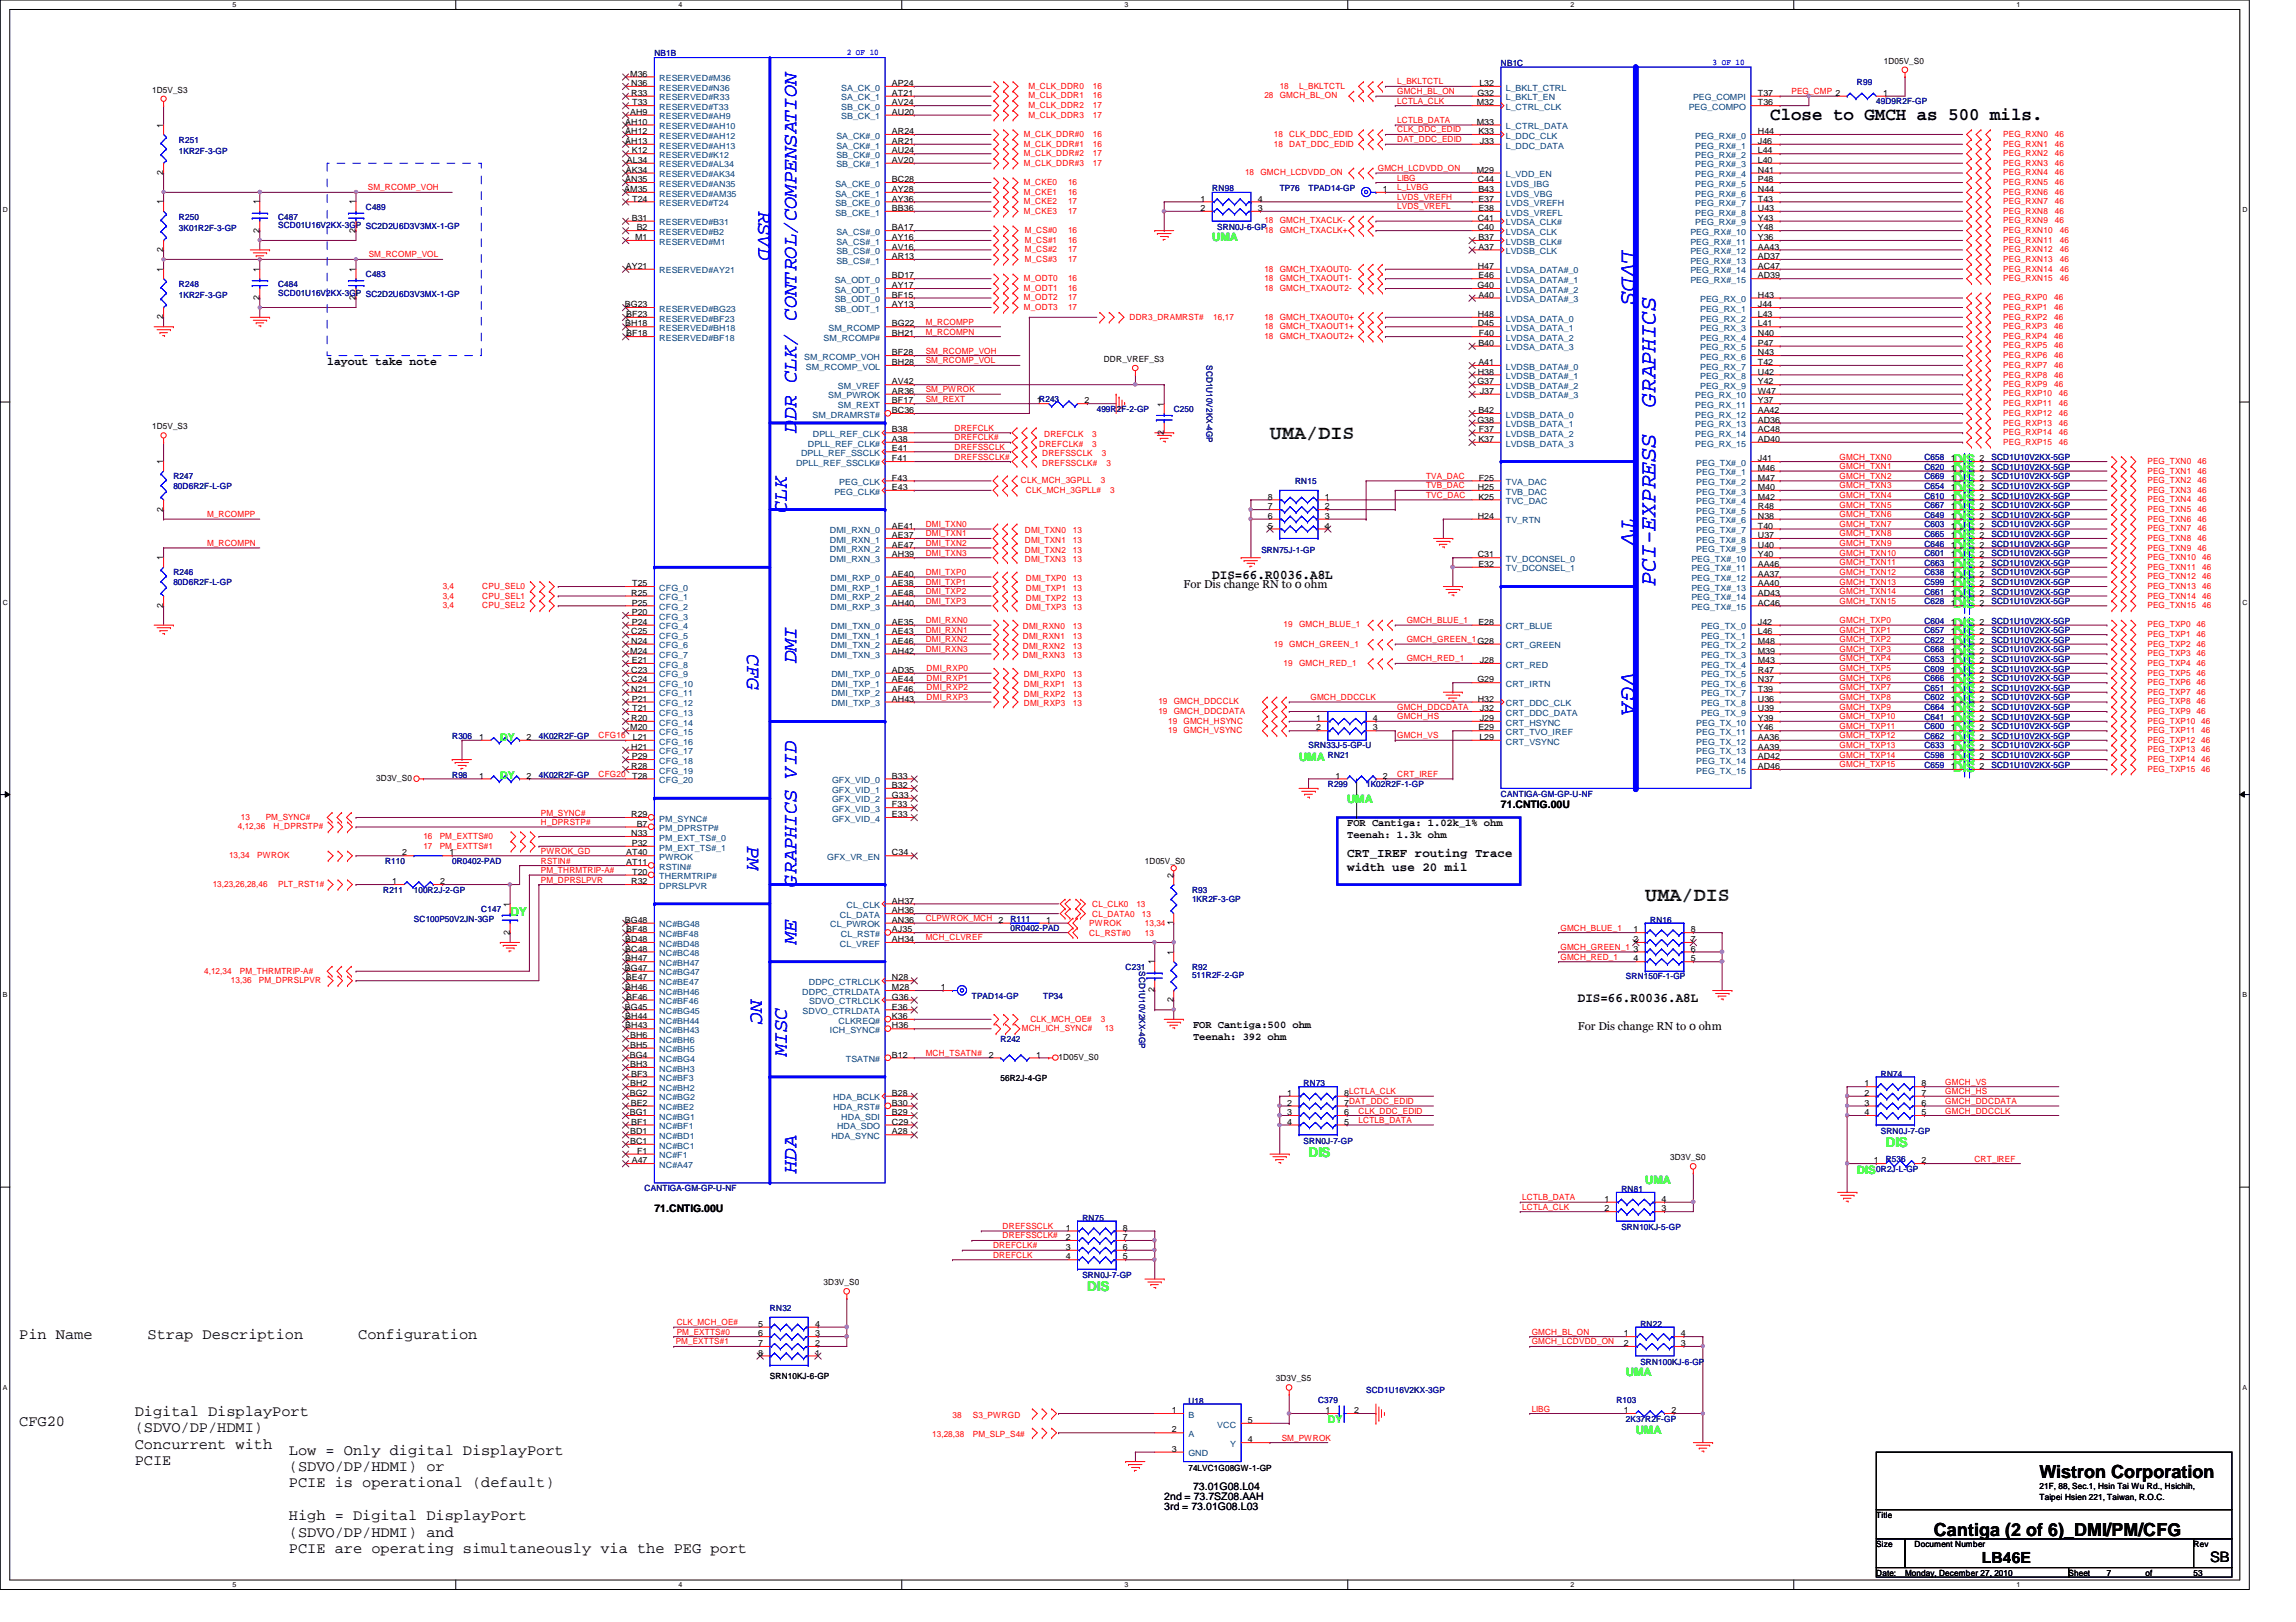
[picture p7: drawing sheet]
<svg xmlns="http://www.w3.org/2000/svg" width="297mm" height="210mm" viewBox="0 0 297 210" stroke-linecap="round" stroke-linejoin="round" font-family="sans-serif">
<defs><g id="words">
<g font-size="3" fill="#00f">
<text x="209.8" y="32.3" transform="rotate(90 209.8 32.3)">LVDS</text>
<text x="214.2" y="52.7" transform="rotate(-90 214.2 52.7)">GRAPHICS</text>
<text x="209.8" y="67.2" transform="rotate(90 209.8 67.2)">TV</text>
<text x="214.2" y="75.8" transform="rotate(-90 214.2 75.8)">PCI-EXPRESS</text>
<text x="209.8" y="87.1" transform="rotate(90 209.8 87.1)">VGA</text>
</g>
<g font-size="2.6" fill="#00f">
<text x="98.1" y="27.3" transform="rotate(90 98.1 27.3)">RSVD</text>
<text x="103" y="56" transform="rotate(-90 103 56)">DDR CLK/ CONTROL/COMPENSATION</text>
<text x="101.8" y="66.3" transform="rotate(-90 101.8 66.3)">CLK</text>
<text x="96.6" y="84.6" transform="rotate(90 96.6 84.6)">CFG</text>
<text x="103" y="85.9" transform="rotate(-90 103 85.9)">DMI</text>
<text x="96.6" y="109.5" transform="rotate(90 96.6 109.5)">PM</text>
<text x="103" y="114.7" transform="rotate(-90 103 114.7)">GRAPHICS VID</text>
<text x="103" y="122.2" transform="rotate(-90 103 122.2)">ME</text>
<text x="97.2" y="129.4" transform="rotate(90 97.2 129.4)">NC</text>
<text x="101.8" y="136.7" transform="rotate(-90 101.8 136.7)">MISC</text>
<text x="103" y="151.8" transform="rotate(-90 103 151.8)">HDA</text>
</g>
<g font-size="2.6" fill="#004000">
<text x="164.3" y="56.9">UMA/DIS</text>
<text x="212.8" y="116.6">UMA/DIS</text>
</g>
<g font-size="2.3">
<text x="229" y="15.6">Close to GMCH as 500 mils.</text>
<text x="263.9" y="191.3">Wistron Corporation</text>
<text x="250.2" y="198.8">Cantiga (2 of 6)_DMI/PM/CFG</text>
</g>
<g font-size="2">
<text x="2.5" y="173.3">Pin Name</text>
<text x="19.1" y="173.3">Strap Description</text>
<text x="46.4" y="173.3">Configuration</text>
<text x="2.5" y="184.5">CFG20</text>
<text x="17.4" y="183.3">Digital DisplayPort</text>
<text x="17.4" y="185.4">(SDVO/DP/HDMI)</text>
<text x="17.4" y="187.5">Concurrent with</text>
<text x="17.4" y="189.6">PCIE</text>
<text x="37.4" y="188.3">Low = Only digital DisplayPort</text>
<text x="37.4" y="190.4">(SDVO/DP/HDMI) or</text>
<text x="37.4" y="192.5">PCIE is operational (default)</text>
<text x="37.4" y="196.7">High = Digital DisplayPort</text>
<text x="37.4" y="198.8">(SDVO/DP/HDMI) and</text>
<text x="37.4" y="201">PCIE are operating simultaneously via the PEG port</text>
<text x="256.4" y="202.2">LB46E</text>
</g>
<text font-size="1.9" x="285.9" y="202.2">SB</text>
<g font-size="1.7" fill="#0f0">
<text x="252.7" y="62.6">DIS</text>
<text x="252.7" y="60.1">DIS</text>
<text x="252.7" y="61.3">DIS</text>
<text x="252.7" y="63.8">DIS</text>
<text x="252.7" y="65.1">DIS</text>
<text x="252.7" y="68.8">DIS</text>
<text x="252.7" y="70.1">DIS</text>
<text x="252.7" y="66.3">DIS</text>
<text x="252.7" y="71.3">DIS</text>
<text x="252.7" y="67.6">DIS</text>
<text x="252.7" y="72.5">DIS</text>
<text x="252.7" y="77.5">DIS</text>
<text x="252.7" y="75">DIS</text>
<text x="252.7" y="76.3">DIS</text>
<text x="252.7" y="73.8">DIS</text>
<text x="252.7" y="83.7">DIS</text>
<text x="252.7" y="82.5">DIS</text>
<text x="252.7" y="81.2">DIS</text>
<text x="252.7" y="78.7">DIS</text>
<text x="252.7" y="87.5">DIS</text>
<text x="252.7" y="86.2">DIS</text>
<text x="252.7" y="85">DIS</text>
<text x="252.7" y="90">DIS</text>
<text x="252.7" y="88.7">DIS</text>
<text x="252.7" y="91.2">DIS</text>
<text x="252.7" y="92.5">DIS</text>
<text x="252.7" y="93.7">DIS</text>
<text x="252.7" y="95">DIS</text>
<text x="252.7" y="98.7">DIS</text>
<text x="252.7" y="99.9">DIS</text>
<text x="252.7" y="96.2">DIS</text>
<text x="252.7" y="97.4">DIS</text>
<text x="169.3" y="149.7">DIS</text>
<text x="244" y="148.5">DIS</text>
<text x="140.7" y="167.1">DIS</text>
</g>
<g font-size="1.7">
<text x="156.8" y="74.9">DIS=66.R0036.A8L</text>
<text x="204.1" y="129.7">DIS=66.R0036.A8L</text>
</g>
<g font-size="1.6">
<text x="174.3" y="110.9">CRT_IREF routing Trace</text>
<text x="174.3" y="112.7">width use 20 mil</text>
</g>
<text font-size="1.6" fill="#0f0" x="66" y="118.5">DY</text>
<g font-size="1.5" fill="#0f0">
<text x="156.8" y="31.2">UMA</text>
<text x="168.1" y="98.4">UMA</text>
<text x="174.3" y="103.9">UMA</text>
<text x="212.8" y="153.2">UMA</text>
<text x="240.2" y="151.9">DIS</text>
<text x="210.4" y="178.1">UMA</text>
<text x="211.6" y="185.5">UMA</text>
</g>
<g font-size="1.5">
<text x="42.3" y="47.2">layout take note</text>
<text x="153.1" y="76.1">For Dis change RN to 0 ohm</text>
<text x="204.1" y="133.3">For Dis change RN to 0 ohm</text>
</g>
<g font-size="1.4" fill="#0f0">
<text x="64.7" y="95.8">DY</text>
<text x="64.7" y="100.8">DY</text>
<text x="171.8" y="184.2">DY</text>
</g>
<g font-size="1.4">
<text x="174.3" y="106.9">FOR Cantiga: 1.02k_1% ohm</text>
<text x="194.2" y="104.6">71.CNTIG.00U</text>
<text x="174.3" y="108.4">Teenah: 1.3k ohm</text>
<text x="154.3" y="133">FOR Cantiga:500 ohm</text>
<text x="154.3" y="134.5">Teenah: 392 ohm</text>
<text x="84.7" y="156.8">71.CNTIG.00U</text>
<text x="150.6" y="195.4">3rd = 73.01G08.L03</text>
<text x="150.6" y="194.1">2nd = 73.7SZ08.AAH</text>
<text x="154.3" y="192.9">73.01G08.L04</text>
</g>
<g font-size="1.1">
<text x="19.7" y="12">1D5V_S3</text>
<text x="81.5" y="9.9">M36</text>
<text x="81.7" y="11.1">N36</text>
<text x="115.4" y="11.1">AP24</text>
<text x="191.4" y="11.1">L32</text>
<text x="243.7" y="8.3">1D05V_S0</text>
<text x="21.1" y="16.5" transform="rotate(-90 21.1 16.5)">1</text>
<text x="80.9" y="16.1">AH10</text>
<text x="80.9" y="17.4">AH12</text>
<text x="81.5" y="14.9">AH9</text>
<text x="81.7" y="12.4">R33</text>
<text x="81.8" y="13.6">T33</text>
<text x="115.4" y="12.4">AT21</text>
<text x="115.4" y="13.6">AV24</text>
<text x="115.4" y="17.4">AR24</text>
<text x="115.4" y="14.9">AU20</text>
<text x="191" y="13.6">M32</text>
<text x="191" y="16.1">M33</text>
<text x="191.1" y="12.4">G32</text>
<text x="191.3" y="17.4">K33</text>
<text x="227.4" y="12.4">T37</text>
<text x="227.4" y="13.6">T36</text>
<text x="227.4" y="17.4">H44</text>
<text x="243.6" y="12.4">1</text>
<text x="21.1" y="22.6" transform="rotate(-90 21.1 22.6)">2</text>
<text x="80.9" y="23.6">AN35</text>
<text x="80.9" y="18.6">AH13</text>
<text x="81" y="22.4">AK34</text>
<text x="81.1" y="21.1">AL34</text>
<text x="81.7" y="19.9">K12</text>
<text x="115.4" y="18.6">AR21</text>
<text x="115.4" y="19.9">AU24</text>
<text x="115.4" y="23.6">BC28</text>
<text x="115.4" y="21.1">AV20</text>
<text x="191" y="22.4">M29</text>
<text x="191.2" y="23.6">C44</text>
<text x="191.4" y="18.6">J33</text>
<text x="227.4" y="18.6">J46</text>
<text x="227.4" y="19.9">L44</text>
<text x="227.4" y="21.1">L40</text>
<text x="227.4" y="22.4">N41</text>
<text x="227.4" y="23.6">P48</text>
<text x="21.1" y="26.5" transform="rotate(-90 21.1 26.5)">1</text>
<text x="33.6" y="26.5" transform="rotate(-90 33.6 26.5)">1</text>
<text x="46" y="26.5" transform="rotate(-90 46 26.5)">1</text>
<text x="80.8" y="24.8">AM35</text>
<text x="81.7" y="28.6">B31</text>
<text x="81.8" y="26.1">T24</text>
<text x="82.4" y="29.8">B2</text>
<text x="115.4" y="24.8">AY28</text>
<text x="115.4" y="26.1">AY36</text>
<text x="115.4" y="27.3">BB36</text>
<text x="115.4" y="29.8">BA17</text>
<text x="155.3" y="26.1">1</text>
<text x="155.3" y="27.3">2</text>
<text x="162.7" y="27.3">3</text>
<text x="162.7" y="26.1">4</text>
<text x="178.9" y="24.8">1</text>
<text x="191.2" y="28.6">C41</text>
<text x="191.2" y="29.8">C40</text>
<text x="191.3" y="24.8">B43</text>
<text x="191.3" y="26.1">E37</text>
<text x="191.3" y="27.3">E38</text>
<text x="227.4" y="24.8">N44</text>
<text x="227.4" y="26.1">T43</text>
<text x="227.4" y="27.3">U43</text>
<text x="227.4" y="28.6">Y43</text>
<text x="227.4" y="29.8">Y48</text>
<text x="21.1" y="35.2" transform="rotate(-90 21.1 35.2)">1</text>
<text x="21.1" y="32.6" transform="rotate(-90 21.1 32.6)">2</text>
<text x="33.6" y="35.2" transform="rotate(-90 33.6 35.2)">1</text>
<text x="33.6" y="30.1" transform="rotate(-90 33.6 30.1)">2</text>
<text x="46" y="35.2" transform="rotate(-90 46 35.2)">1</text>
<text x="46" y="30.1" transform="rotate(-90 46 30.1)">2</text>
<text x="81" y="34.8">AY21</text>
<text x="82.2" y="31.1">M1</text>
<text x="115.4" y="31.1">AY16</text>
<text x="115.4" y="32.3">AV16</text>
<text x="115.4" y="33.5">AR13</text>
<text x="191.2" y="34.8">H47</text>
<text x="191.3" y="31.1">B37</text>
<text x="191.3" y="32.3">A37</text>
<text x="227.4" y="31.1">Y36</text>
<text x="227.4" y="32.3">AA43</text>
<text x="227.4" y="33.5">AD37</text>
<text x="227.4" y="34.8">AC47</text>
<text x="21.1" y="41.3" transform="rotate(-90 21.1 41.3)">2</text>
<text x="33.6" y="38.9" transform="rotate(-90 33.6 38.9)">2</text>
<text x="46" y="38.9" transform="rotate(-90 46 38.9)">2</text>
<text x="80.9" y="39.8">BG23</text>
<text x="81" y="41">BF23</text>
<text x="115.4" y="36">BD17</text>
<text x="115.4" y="37.3">AY17</text>
<text x="115.4" y="38.5">BF15</text>
<text x="115.4" y="39.8">AY13</text>
<text x="191.1" y="37.3">G40</text>
<text x="191.2" y="41">H48</text>
<text x="191.3" y="36">E46</text>
<text x="191.3" y="38.5">A40</text>
<text x="227.4" y="36">AD39</text>
<text x="227.4" y="38.5">H43</text>
<text x="227.4" y="39.8">J44</text>
<text x="227.4" y="41">L43</text>
<text x="80.9" y="42.2">BH18</text>
<text x="81" y="43.5">BF18</text>
<text x="115.4" y="42.2">BG22</text>
<text x="115.4" y="43.5">BH21</text>
<text x="115.4" y="46">BF28</text>
<text x="115.4" y="47.2">BH28</text>
<text x="142.8" y="46.9">DDR_VREF_S3</text>
<text x="191.2" y="42.2">D45</text>
<text x="191.3" y="47.2">A41</text>
<text x="191.3" y="44.7">B40</text>
<text x="191.3" y="43.5">F40</text>
<text x="227.4" y="42.2">L41</text>
<text x="227.4" y="43.5">N40</text>
<text x="227.4" y="44.7">P47</text>
<text x="227.4" y="46">N43</text>
<text x="227.4" y="47.2">T42</text>
<text x="115.4" y="53.5">BC36</text>
<text x="115.4" y="49.7">AV42</text>
<text x="115.4" y="51">AR36</text>
<text x="115.4" y="52.2">BF17</text>
<text x="134.2" y="52.2">1R243</text>
<text x="140.3" y="52.2">2</text>
<text x="150.6" y="52.6" transform="rotate(-90 150.6 52.6)">1</text>
<text x="191.1" y="49.7">G37</text>
<text x="191.2" y="48.5">H38</text>
<text x="191.3" y="53.5">B42</text>
<text x="191.4" y="51">J37</text>
<text x="227.4" y="48.5">U42</text>
<text x="227.4" y="49.7">Y42</text>
<text x="227.4" y="51">W47</text>
<text x="227.4" y="52.2">Y37</text>
<text x="227.4" y="53.5">AA42</text>
<text x="19.7" y="55.5">1D5V_S3</text>
<text x="115.4" y="56">B38</text>
<text x="115.4" y="57.2">A38</text>
<text x="115.4" y="58.4">E41</text>
<text x="115.4" y="59.7">F41</text>
<text x="150.6" y="56.3" transform="rotate(-90 150.6 56.3)">2</text>
<text x="191.1" y="54.7">G38</text>
<text x="191.3" y="57.2">K37</text>
<text x="191.3" y="56">F37</text>
<text x="227.4" y="54.7">AD36</text>
<text x="227.4" y="56">AC48</text>
<text x="227.4" y="57.2">AD40</text>
<text x="227.4" y="59.7">J41</text>
<text x="252.4" y="59.7">1</text>
<text x="256.1" y="59.7">2</text>
<text x="21.1" y="60.1" transform="rotate(-90 21.1 60.1)">1</text>
<text x="115.4" y="63.4">E43</text>
<text x="115.4" y="62.2">F43</text>
<text x="164" y="65.9">7</text>
<text x="164" y="64.6">8</text>
<text x="171.4" y="64.6">1</text>
<text x="171.4" y="65.9">2</text>
<text x="191.2" y="63.4">H25</text>
<text x="191.3" y="64.6">K25</text>
<text x="191.3" y="62.2">F25</text>
<text x="227.4" y="63.4">M40</text>
<text x="227.4" y="64.6">M42</text>
<text x="227.4" y="65.9">R48</text>
<text x="227.4" y="60.9">M46</text>
<text x="227.4" y="62.2">M47</text>
<text x="252.4" y="62.2">1</text>
<text x="252.4" y="65.9">1</text>
<text x="252.4" y="60.9">1</text>
<text x="252.4" y="63.4">1</text>
<text x="252.4" y="64.6">1</text>
<text x="256.1" y="62.2">2</text>
<text x="256.1" y="65.9">2</text>
<text x="256.1" y="60.9">2</text>
<text x="256.1" y="63.4">2</text>
<text x="256.1" y="64.6">2</text>
<text x="21.1" y="66.2" transform="rotate(-90 21.1 66.2)">2</text>
<text x="115.4" y="68.4">AE41</text>
<text x="115.4" y="69.6">AE37</text>
<text x="115.4" y="70.9">AE47</text>
<text x="164" y="68.4">5</text>
<text x="164" y="67.1">6</text>
<text x="171.4" y="67.1">3</text>
<text x="171.4" y="68.4">4</text>
<text x="191.2" y="67.1">H24</text>
<text x="227.4" y="67.1">N38</text>
<text x="227.4" y="68.4">T40</text>
<text x="227.4" y="69.6">U37</text>
<text x="227.4" y="70.9">U40</text>
<text x="252.4" y="68.4">1</text>
<text x="252.4" y="69.6">1</text>
<text x="252.4" y="70.9">1</text>
<text x="252.4" y="67.1">1</text>
<text x="256.1" y="68.4">2</text>
<text x="256.1" y="69.6">2</text>
<text x="256.1" y="70.9">2</text>
<text x="256.1" y="67.1">2</text>
<text x="21.1" y="72.5" transform="rotate(-90 21.1 72.5)">1</text>
<text x="81.7" y="77.1">R25</text>
<text x="81.8" y="75.9">T25</text>
<text x="115.4" y="72.1">AH39</text>
<text x="115.4" y="74.6">AE40</text>
<text x="115.4" y="75.9">AE38</text>
<text x="115.4" y="77.1">AE48</text>
<text x="191.2" y="72.1">C31</text>
<text x="191.3" y="73.4">E32</text>
<text x="227.4" y="72.1">Y40</text>
<text x="227.4" y="73.4">AA46</text>
<text x="227.4" y="74.6">AA37</text>
<text x="227.4" y="75.9">AA40</text>
<text x="227.4" y="77.1">AD43</text>
<text x="252.4" y="72.1">1</text>
<text x="252.4" y="77.1">1</text>
<text x="252.4" y="74.6">1</text>
<text x="252.4" y="75.9">1</text>
<text x="252.4" y="73.4">1</text>
<text x="256.1" y="72.1">2</text>
<text x="256.1" y="77.1">2</text>
<text x="256.1" y="74.6">2</text>
<text x="256.1" y="75.9">2</text>
<text x="256.1" y="73.4">2</text>
<text x="21.1" y="78.7" transform="rotate(-90 21.1 78.7)">2</text>
<text x="81.7" y="82.1">C25</text>
<text x="81.7" y="83.3">N24</text>
<text x="81.7" y="78.4">P25</text>
<text x="81.7" y="79.6">P20</text>
<text x="81.7" y="80.9">P24</text>
<text x="115.4" y="78.4">AH40</text>
<text x="115.4" y="80.9">AE35</text>
<text x="115.4" y="82.1">AE43</text>
<text x="115.4" y="83.3">AE46</text>
<text x="191.3" y="80.9">E28</text>
<text x="227.4" y="78.4">AC46</text>
<text x="227.4" y="80.9">J42</text>
<text x="227.4" y="82.1">L46</text>
<text x="227.4" y="83.3">M48</text>
<text x="252.4" y="83.3">1</text>
<text x="252.4" y="82.1">1</text>
<text x="252.4" y="80.9">1</text>
<text x="252.4" y="78.4">1</text>
<text x="256.1" y="83.3">2</text>
<text x="256.1" y="82.1">2</text>
<text x="256.1" y="80.9">2</text>
<text x="256.1" y="78.4">2</text>
<text x="81.5" y="84.6">M24</text>
<text x="81.7" y="87.1">C23</text>
<text x="81.7" y="88.3">C24</text>
<text x="81.7" y="89.5">N21</text>
<text x="81.7" y="85.8">E21</text>
<text x="115.4" y="84.6">AH42</text>
<text x="115.4" y="87.1">AD35</text>
<text x="115.4" y="88.3">AE44</text>
<text x="115.4" y="89.5">AF46</text>
<text x="191.1" y="88.3">G29</text>
<text x="191.4" y="85.8">J28</text>
<text x="227.4" y="84.6">M39</text>
<text x="227.4" y="85.8">M43</text>
<text x="227.4" y="87.1">R47</text>
<text x="227.4" y="88.3">N37</text>
<text x="227.4" y="89.5">T39</text>
<text x="252.4" y="87.1">1</text>
<text x="252.4" y="85.8">1</text>
<text x="252.4" y="84.6">1</text>
<text x="252.4" y="89.5">1</text>
<text x="252.4" y="88.3">1</text>
<text x="256.1" y="87.1">2</text>
<text x="256.1" y="85.8">2</text>
<text x="256.1" y="84.6">2</text>
<text x="256.1" y="89.5">2</text>
<text x="256.1" y="88.3">2</text>
<text x="62" y="95.8">1</text>
<text x="68.1" y="95.8">2</text>
<text x="81.5" y="94.5">M20</text>
<text x="81.7" y="93.3">R20</text>
<text x="81.7" y="90.8">P21</text>
<text x="81.8" y="92">T21</text>
<text x="81.9" y="95.8">L21</text>
<text x="115.4" y="90.8">AH43</text>
<text x="170.3" y="93.3">1</text>
<text x="170.3" y="94.5">2</text>
<text x="177.6" y="94.5">3</text>
<text x="177.6" y="93.3">4</text>
<text x="191.2" y="90.8">H32</text>
<text x="191.3" y="94.5">E29</text>
<text x="191.4" y="95.8">L29</text>
<text x="191.4" y="92">J32</text>
<text x="191.4" y="93.3">J29</text>
<text x="227.4" y="90.8">U36</text>
<text x="227.4" y="92">U39</text>
<text x="227.4" y="93.3">Y39</text>
<text x="227.4" y="94.5">Y46</text>
<text x="227.4" y="95.8">AA36</text>
<text x="252.4" y="95.8">1</text>
<text x="252.4" y="90.8">1</text>
<text x="252.4" y="92">1</text>
<text x="252.4" y="93.3">1</text>
<text x="252.4" y="94.5">1</text>
<text x="256.1" y="95.8">2</text>
<text x="256.1" y="90.8">2</text>
<text x="256.1" y="92">2</text>
<text x="256.1" y="93.3">2</text>
<text x="256.1" y="94.5">2</text>
<text x="48.7" y="101.1">3D3V_S0</text>
<text x="62" y="100.8">1</text>
<text x="68.1" y="100.8">2</text>
<text x="81.7" y="99.5">R28</text>
<text x="81.7" y="97">H21</text>
<text x="81.7" y="98.3">P29</text>
<text x="81.8" y="100.8">T28</text>
<text x="115.4" y="100.8">B33</text>
<text x="115.4" y="102">B32</text>
<text x="172.8" y="100.8">1</text>
<text x="178.9" y="100.8">2</text>
<text x="227.4" y="97">AA39</text>
<text x="227.4" y="98.3">AD42</text>
<text x="227.4" y="99.5">AD46</text>
<text x="252.4" y="98.3">1</text>
<text x="252.4" y="99.5">1</text>
<text x="252.4" y="97">1</text>
<text x="256.1" y="98.3">2</text>
<text x="256.1" y="99.5">2</text>
<text x="256.1" y="97">2</text>
<text x="81.7" y="105.7">R29</text>
<text x="82.4" y="107">B7</text>
<text x="115.4" y="103.3">G33</text>
<text x="115.4" y="104.5">F33</text>
<text x="115.4" y="105.7">E33</text>
<text x="52" y="110.7">2</text>
<text x="58.2" y="110.7">1</text>
<text x="81" y="110.7">AT40</text>
<text x="81" y="112">AT11</text>
<text x="81.7" y="108.2">N33</text>
<text x="81.7" y="109.5">P32</text>
<text x="81.8" y="113.2">T20</text>
<text x="115.4" y="110.7">C34</text>
<text x="148.1" y="111.8">1D05V_S0</text>
<text x="151.8" y="113.6" transform="rotate(-90 151.8 113.6)">2</text>
<text x="50.8" y="114.4">1</text>
<text x="56.9" y="114.4">2</text>
<text x="66" y="117.3" transform="rotate(-90 66 117.3)">1</text>
<text x="80.9" y="119.4">BG48</text>
<text x="81.7" y="114.4">R32</text>
<text x="115.4" y="116.9">AH37</text>
<text x="115.4" y="118.2">AH36</text>
<text x="115.4" y="119.4">AN36</text>
<text x="129.2" y="119.4">2</text>
<text x="135.3" y="119.4">1</text>
<text x="151.8" y="119.8" transform="rotate(-90 151.8 119.8)">1</text>
<text x="66" y="121" transform="rotate(-90 66 121)">2</text>
<text x="80.9" y="125.6">BG47</text>
<text x="80.9" y="121.9">BD48</text>
<text x="80.9" y="123.1">BC48</text>
<text x="80.9" y="124.4">BH47</text>
<text x="81" y="120.6">BF48</text>
<text x="115.4" y="120.6">AJ35</text>
<text x="115.4" y="121.9">AH34</text>
<text x="149.3" y="124.8" transform="rotate(-90 149.3 124.8)">1</text>
<text x="151.8" y="123.6" transform="rotate(-90 151.8 123.6)">1</text>
<text x="211.3" y="120.6">1</text>
<text x="211.3" y="121.9">2</text>
<text x="211.3" y="123.1">3</text>
<text x="211.3" y="124.4">4</text>
<text x="218.7" y="124.4">5</text>
<text x="218.7" y="123.1">6</text>
<text x="218.7" y="121.9">7</text>
<text x="218.7" y="120.6">8</text>
<text x="80.9" y="130.6">BG45</text>
<text x="80.9" y="128.1">BH46</text>
<text x="80.9" y="131.9">BH44</text>
<text x="81" y="126.9">BE47</text>
<text x="81" y="129.4">BF46</text>
<text x="115.4" y="129.4">G36</text>
<text x="115.4" y="130.6">E36</text>
<text x="115.4" y="131.9">K36</text>
<text x="115.4" y="126.9">N28</text>
<text x="115.4" y="128.1">M28</text>
<text x="121.7" y="128.1">1</text>
<text x="149.3" y="128.4" transform="rotate(-90 149.3 128.4)">2</text>
<text x="151.8" y="129.7" transform="rotate(-90 151.8 129.7)">2</text>
<text x="80.9" y="133.1">BH43</text>
<text x="81.5" y="136.9">BG4</text>
<text x="81.5" y="134.4">BH6</text>
<text x="81.5" y="135.6">BH5</text>
<text x="115.4" y="133.1">H36</text>
<text x="115.4" y="136.9">B12</text>
<text x="127.9" y="136.9">2</text>
<text x="134.1" y="136.9">1</text>
<text x="136.9" y="137.2">1D05V_S0</text>
<text x="81.5" y="141.8">BG2</text>
<text x="81.5" y="138.1">BH3</text>
<text x="81.5" y="140.6">BH2</text>
<text x="81.6" y="143.1">BE2</text>
<text x="81.7" y="139.3">BF3</text>
<text x="115.4" y="141.8">B28</text>
<text x="115.4" y="143.1">B30</text>
<text x="129.5" y="140">56R2J-4-GP</text>
<text x="166.5" y="141.8">1</text>
<text x="166.5" y="143.1">2</text>
<text x="173.9" y="143.1">7DAT_DDC_EDID</text>
<text x="173.9" y="141.8">8LCTLA_CLK</text>
<text x="241.2" y="140.6">1</text>
<text x="241.2" y="141.8">2</text>
<text x="241.2" y="143.1">3</text>
<text x="248.6" y="143.1">6</text>
<text x="248.6" y="141.8">7</text>
<text x="248.6" y="140.6">8</text>
<text x="81.5" y="144.3">BG1</text>
<text x="81.5" y="146.8">BD1</text>
<text x="81.5" y="148">BC1</text>
<text x="81.7" y="145.5">BF1</text>
<text x="82.4" y="149.3">F1</text>
<text x="115.4" y="144.3">B29</text>
<text x="115.4" y="145.5">C29</text>
<text x="115.4" y="146.8">A28</text>
<text x="166.5" y="144.3">3</text>
<text x="166.5" y="145.5">4</text>
<text x="173.9" y="145.5">5</text>
<text x="173.9" y="144.3">6</text>
<text x="241.2" y="144.3">4</text>
<text x="248.6" y="144.3">5</text>
<text x="81.7" y="150.5">A47</text>
<text x="207.6" y="155.5">1</text>
<text x="215" y="155.5">4</text>
<text x="216.1" y="150.2">3D3V_S0</text>
<text x="242.4" y="150.5">1</text>
<text x="248.6" y="150.5">2</text>
<text x="137.9" y="159.3">1</text>
<text x="137.9" y="160.5">2</text>
<text x="137.9" y="161.8">3</text>
<text x="145.3" y="161.8">6</text>
<text x="145.3" y="160.5">7</text>
<text x="145.3" y="159.3">8</text>
<text x="207.6" y="156.8">2</text>
<text x="215" y="156.8">3</text>
<text x="106.5" y="166.3">3D3V_S0</text>
<text x="137.9" y="163">4</text>
<text x="145.3" y="163">5</text>
<text x="98.1" y="171.7">5</text>
<text x="98.1" y="172.9">6</text>
<text x="105.4" y="172.9">3</text>
<text x="105.4" y="171.7">4</text>
<text x="210.1" y="172.9">1</text>
<text x="217.5" y="172.9">4</text>
<text x="98.1" y="174.2">7</text>
<text x="98.1" y="175.4">8</text>
<text x="99.6" y="178.5">SRN10KJ-6-GP</text>
<text x="105.4" y="175.4">1</text>
<text x="105.4" y="174.2">2</text>
<text x="165.1" y="178.8">3D3V_S5</text>
<text x="210.1" y="174.2">2</text>
<text x="217.5" y="174.2">3</text>
<text x="151.6" y="182.9">1</text>
<text x="151.6" y="185.4">2</text>
<text x="161.5" y="184.1">5</text>
<text x="171.5" y="182.9">1</text>
<text x="175.2" y="182.9">2</text>
<text x="210.1" y="182.9">1</text>
<text x="216.2" y="182.9">2</text>
<text x="151.6" y="187.9">3</text>
<text x="153.8" y="190.3">74LVC1G08GW-1-GP</text>
<text x="161.5" y="186.6">4</text>
<text x="242.7" y="196.4">Title</text>
<text x="263.9" y="192.7">21F, 88, Sec.1, Hsin Tai Wu Rd., Hsichih,</text>
<text x="263.9" y="194.1">Taipei Hsien 221, Taiwan, R.O.C.</text>
<text x="242.7" y="200.2">Size</text>
<text x="242.7" y="203.9">Date:</text>
<text x="246.5" y="203.9">Monday, December 27, 2010</text>
<text x="247.7" y="200.2">Document Number</text>
<text x="267.6" y="203.9">Sheet</text>
<text x="272.6" y="203.9">7</text>
<text x="277.6" y="203.9">of</text>
<text x="283.8" y="200.2">Rev</text>
<text x="283.8" y="203.9">53</text>
</g>
<g font-size="1.1" fill="#000080">
<text x="84.7" y="7.3">NB1B</text>
<text x="194.2" y="8.5">NB1C</text>
<text x="240.2" y="11">R99</text>
<text x="242.7" y="13.5">49D9R2F-GP</text>
<text x="23.2" y="18.5">R251</text>
<text x="23.2" y="19.9">1KR2F-3-GP</text>
<text x="23.2" y="28.4">R250</text>
<text x="23.2" y="29.9">3K01R2F-3-GP</text>
<text x="36" y="28.4">C487</text>
<text x="36" y="29.5">SCD01U16V2KX-3GP SC2D2U6D3V3MX-1-GP</text>
<text x="47.3" y="27.2">C489</text>
<text x="156.8" y="24.7">RN98</text>
<text x="157.5" y="29.8">SRN0J-6-GP</text>
<text x="165.6" y="24.7">TP76</text>
<text x="169.3" y="24.7">TPAD14-GP</text>
<text x="47.3" y="35.9">C483</text>
<text x="23.2" y="37.1">R248</text>
<text x="23.2" y="38.6">1KR2F-3-GP</text>
<text x="36" y="37.1">C484</text>
<text x="36" y="38.3">SCD01U16V2KX-3GP SC2D2U6D3V3MX-1-GP</text>
<text x="156.1" y="47.3" transform="rotate(90 156.1 47.3)">SCD1U10V2KX-4GP</text>
<text x="141.9" y="53.3">499R2F-2-GP</text>
<text x="151.8" y="53.3">C250</text>
<text x="249" y="59.5">C658</text>
<text x="257.6" y="59.5">SCD1U10V2KX-5GP</text>
<text x="22.4" y="62">R247</text>
<text x="22.4" y="63.3">80D6R2F-L-GP</text>
<text x="167.6" y="62.7">RN15</text>
<text x="249" y="62">C669</text>
<text x="249" y="65.7">C667</text>
<text x="249" y="60.8">C620</text>
<text x="249" y="63.3">C654</text>
<text x="249" y="64.5">C610</text>
<text x="257.6" y="62">SCD1U10V2KX-5GP</text>
<text x="257.6" y="65.7">SCD1U10V2KX-5GP</text>
<text x="257.6" y="60.8">SCD1U10V2KX-5GP</text>
<text x="257.6" y="63.3">SCD1U10V2KX-5GP</text>
<text x="257.6" y="64.5">SCD1U10V2KX-5GP</text>
<text x="163.2" y="71.5">SRN75J-1-GP</text>
<text x="249" y="68.2">C603</text>
<text x="249" y="72">C601</text>
<text x="249" y="69.5">C665</text>
<text x="249" y="70.7">C646</text>
<text x="249" y="67">C649</text>
<text x="257.6" y="68.2">SCD1U10V2KX-5GP</text>
<text x="257.6" y="72">SCD1U10V2KX-5GP</text>
<text x="257.6" y="69.5">SCD1U10V2KX-5GP</text>
<text x="257.6" y="70.7">SCD1U10V2KX-5GP</text>
<text x="257.6" y="67">SCD1U10V2KX-5GP</text>
<text x="22.4" y="74.5">R246</text>
<text x="22.4" y="75.7">80D6R2F-L-GP</text>
<text x="249" y="77">C661</text>
<text x="249" y="74.5">C638</text>
<text x="249" y="75.7">C599</text>
<text x="249" y="73.2">C663</text>
<text x="257.6" y="77">SCD1U10V2KX-5GP</text>
<text x="257.6" y="74.5">SCD1U10V2KX-5GP</text>
<text x="257.6" y="75.7">SCD1U10V2KX-5GP</text>
<text x="257.6" y="73.2">SCD1U10V2KX-5GP</text>
<text x="249" y="83.2">C622</text>
<text x="249" y="82">C657</text>
<text x="249" y="80.7">C604</text>
<text x="249" y="78.2">C628</text>
<text x="257.6" y="83.2">SCD1U10V2KX-5GP</text>
<text x="257.6" y="82">SCD1U10V2KX-5GP</text>
<text x="257.6" y="80.7">SCD1U10V2KX-5GP</text>
<text x="257.6" y="78.2">SCD1U10V2KX-5GP</text>
<text x="249" y="86.9">C609</text>
<text x="249" y="85.7">C653</text>
<text x="249" y="84.4">C668</text>
<text x="249" y="89.4">C651</text>
<text x="249" y="88.2">C666</text>
<text x="257.6" y="86.9">SCD1U10V2KX-5GP</text>
<text x="257.6" y="85.7">SCD1U10V2KX-5GP</text>
<text x="257.6" y="84.4">SCD1U10V2KX-5GP</text>
<text x="257.6" y="89.4">SCD1U10V2KX-5GP</text>
<text x="257.6" y="88.2">SCD1U10V2KX-5GP</text>
<text x="58.5" y="95.6">R306</text>
<text x="69.7" y="95.6">4K02R2F-GP</text>
<text x="249" y="95.6">C662</text>
<text x="249" y="90.6">C602</text>
<text x="249" y="91.9">C664</text>
<text x="249" y="93.1">C641</text>
<text x="249" y="94.4">C600</text>
<text x="257.6" y="95.6">SCD1U10V2KX-5GP</text>
<text x="257.6" y="90.6">SCD1U10V2KX-5GP</text>
<text x="257.6" y="91.9">SCD1U10V2KX-5GP</text>
<text x="257.6" y="93.1">SCD1U10V2KX-5GP</text>
<text x="257.6" y="94.4">SCD1U10V2KX-5GP</text>
<text x="58.5" y="100.6">R98</text>
<text x="69.7" y="100.6">4K02R2F-GP</text>
<text x="169.3" y="96.9">SRN33J-5-GP-U</text>
<text x="171.8" y="101.9">R299</text>
<text x="171.8" y="98.1">RN21</text>
<text x="176.7" y="101.9">1K02R2F-1-GP</text>
<text x="249" y="98.1">C598</text>
<text x="249" y="99.4">C659</text>
<text x="249" y="96.9">C633</text>
<text x="257.6" y="98.1">SCD1U10V2KX-5GP</text>
<text x="257.6" y="99.4">SCD1U10V2KX-5GP</text>
<text x="257.6" y="96.9">SCD1U10V2KX-5GP</text>
<text x="194.2" y="103.1">CANTIGA-GM-GP-U-NF</text>
<text x="49.8" y="111.8">R110</text>
<text x="58.5" y="111.8">0R0402-PAD</text>
<text x="49.6" y="115.5">R211</text>
<text x="53.5" y="119.3">SC100P50V2JN-3GP</text>
<text x="53.5" y="115.5">100R2J-2-GP</text>
<text x="62.3" y="118">C147</text>
<text x="130.7" y="119.3">R111</text>
<text x="154.2" y="115.5">R93</text>
<text x="154.2" y="116.7">1KR2F-3-GP</text>
<text x="213.5" y="119.4">RN16</text>
<text x="130.7" y="120.5">0R0402-PAD</text>
<text x="145.6" y="125.5">C231</text>
<text x="147.4" y="125.7" transform="rotate(90 147.4 125.7)">SCD1U10V2KX-4GP</text>
<text x="154.2" y="125.5">R92</text>
<text x="125.7" y="129.2">TPAD14-GP</text>
<text x="135" y="129.2">TP34</text>
<text x="154.2" y="126.6">511R2F-2-GP</text>
<text x="210.4" y="126.7">SRN150F-1-GP</text>
<text x="129.5" y="134.8">R242</text>
<text x="168.7" y="140.5">RN73</text>
<text x="243.3" y="139.3">RN74</text>
<text x="168.7" y="148">SRN0J-7-GP</text>
<text x="243.3" y="146.8">SRN0J-7-GP</text>
<text x="83.4" y="154.1">CANTIGA-GM-GP-U-NF</text>
<text x="209.8" y="154.3">RN81</text>
<text x="242.7" y="151.6">0R2J-L-GP</text>
<text x="244" y="150.4">R536</text>
<text x="140" y="158">RN75</text>
<text x="209.8" y="159.2">SRN10KJ-5-GP</text>
<text x="140" y="165.4">SRN0J-7-GP</text>
<text x="99.6" y="169.7">RN32</text>
<text x="212.2" y="171.8">RN22</text>
<text x="212.2" y="176.7">SRN100KJ-6-GP</text>
<text x="153.8" y="181.7">U18</text>
<text x="170.5" y="181.5">C379</text>
<text x="176.7" y="180.3">SCD1U16V2KX-3GP</text>
<text x="209.1" y="181.5">R103</text>
<text x="210.4" y="184">2K37R2F-GP</text>
</g>
<g font-size="1.1" fill="#004080">
<text x="85.3" y="10.5">RESERVED#M36</text>
<text x="85.3" y="11.7">RESERVED#N36</text>
<text x="108.8" y="11.7">SA_CK_0</text>
<text x="194.8" y="11.7">L_BKLT_CTRL</text>
<text x="85.3" y="15.5">RESERVED#AH9</text>
<text x="85.3" y="16.7">RESERVED#AH10</text>
<text x="85.3" y="17.9">RESERVED#AH12</text>
<text x="85.3" y="13">RESERVED#R33</text>
<text x="85.3" y="14.2">RESERVED#T33</text>
<text x="108.2" y="17.9">SA_CK#_0</text>
<text x="108.8" y="13">SA_CK_1</text>
<text x="108.8" y="14.2">SB_CK_0</text>
<text x="108.8" y="15.5">SB_CK_1</text>
<text x="194.8" y="14.2">L_CTRL_CLK</text>
<text x="194.8" y="16.7">L_CTRL_DATA</text>
<text x="194.8" y="17.9">L_DDC_CLK</text>
<text x="194.8" y="13">L_BKLT_EN</text>
<text x="218.5" y="14.2">PEG_COMPO</text>
<text x="219" y="13">PEG_COMPI</text>
<text x="219.3" y="17.9">PEG_RX#_0</text>
<text x="85.3" y="21.7">RESERVED#AL34</text>
<text x="85.3" y="22.9">RESERVED#AK34</text>
<text x="85.3" y="19.2">RESERVED#AH13</text>
<text x="85.3" y="20.4">RESERVED#K12</text>
<text x="108.2" y="19.2">SA_CK#_1</text>
<text x="108.2" y="20.4">SB_CK#_0</text>
<text x="108.2" y="21.7">SB_CK#_1</text>
<text x="194.8" y="19.2">L_DDC_DATA</text>
<text x="194.8" y="22.9">L_VDD_EN</text>
<text x="219.3" y="19.2">PEG_RX#_1</text>
<text x="219.3" y="20.4">PEG_RX#_2</text>
<text x="219.3" y="21.7">PEG_RX#_3</text>
<text x="219.3" y="22.9">PEG_RX#_4</text>
<text x="85.3" y="24.2">RESERVED#AN35</text>
<text x="85.3" y="25.4">RESERVED#AM35</text>
<text x="85.3" y="26.7">RESERVED#T24</text>
<text x="85.3" y="29.2">RESERVED#B31</text>
<text x="108.1" y="24.2">SA_CKE_0</text>
<text x="108.1" y="25.4">SA_CKE_1</text>
<text x="108.1" y="26.7">SB_CKE_0</text>
<text x="108.1" y="27.9">SB_CKE_1</text>
<text x="194.8" y="24.2">LVDS_IBG</text>
<text x="194.8" y="25.4">LVDS_VBG</text>
<text x="194.8" y="26.7">LVDS_VREFH</text>
<text x="194.8" y="27.9">LVDS_VREFL</text>
<text x="194.8" y="29.2">LVDSA_CLK#</text>
<text x="219.3" y="24.2">PEG_RX#_5</text>
<text x="219.3" y="25.4">PEG_RX#_6</text>
<text x="219.3" y="26.7">PEG_RX#_7</text>
<text x="219.3" y="27.9">PEG_RX#_8</text>
<text x="219.3" y="29.2">PEG_RX#_9</text>
<text x="85.3" y="35.4">RESERVED#AY21</text>
<text x="85.3" y="31.7">RESERVED#M1</text>
<text x="85.3" y="30.4">RESERVED#B2</text>
<text x="108.2" y="30.4">SA_CS#_0</text>
<text x="108.2" y="31.7">SA_CS#_1</text>
<text x="108.2" y="32.9">SB_CS#_0</text>
<text x="108.2" y="34.1">SB_CS#_1</text>
<text x="194.8" y="30.4">LVDSA_CLK</text>
<text x="194.8" y="35.4">LVDSA_DATA#_0</text>
<text x="194.8" y="31.7">LVDSB_CLK#</text>
<text x="194.8" y="32.9">LVDSB_CLK</text>
<text x="218.7" y="30.4">PEG_RX#_10</text>
<text x="218.7" y="31.7">PEG_RX#_11</text>
<text x="218.7" y="32.9">PEG_RX#_12</text>
<text x="218.7" y="34.1">PEG_RX#_13</text>
<text x="218.7" y="35.4">PEG_RX#_14</text>
<text x="85.3" y="40.3">RESERVED#BG23</text>
<text x="85.3" y="41.6">RESERVED#BF23</text>
<text x="108" y="36.6">SA_ODT_0</text>
<text x="108" y="37.9">SA_ODT_1</text>
<text x="108" y="39.1">SB_ODT_0</text>
<text x="108" y="40.3">SB_ODT_1</text>
<text x="194.8" y="36.6">LVDSA_DATA#_1</text>
<text x="194.8" y="37.9">LVDSA_DATA#_2</text>
<text x="194.8" y="41.6">LVDSA_DATA_0</text>
<text x="194.8" y="39.1">LVDSA_DATA#_3</text>
<text x="218.7" y="36.6">PEG_RX#_15</text>
<text x="220" y="39.1">PEG_RX_0</text>
<text x="220" y="40.3">PEG_RX_1</text>
<text x="220" y="41.6">PEG_RX_2</text>
<text x="85.3" y="42.8">RESERVED#BH18</text>
<text x="85.3" y="44.1">RESERVED#BF18</text>
<text x="104.1" y="46.6">SM_RCOMP_VOH</text>
<text x="104.3" y="47.8">SM_RCOMP_VOL</text>
<text x="106.5" y="44.1">SM_RCOMP#</text>
<text x="107.2" y="42.8">SM_RCOMP</text>
<text x="194.8" y="42.8">LVDSA_DATA_1</text>
<text x="194.8" y="44.1">LVDSA_DATA_2</text>
<text x="194.8" y="47.8">LVDSB_DATA#_0</text>
<text x="194.8" y="45.3">LVDSA_DATA_3</text>
<text x="220" y="42.8">PEG_RX_3</text>
<text x="220" y="44.1">PEG_RX_4</text>
<text x="220" y="45.3">PEG_RX_5</text>
<text x="220" y="46.6">PEG_RX_6</text>
<text x="220" y="47.8">PEG_RX_7</text>
<text x="107.1" y="51.6">SM_PWROK</text>
<text x="108.4" y="50.3">SM_VREF</text>
<text x="108.4" y="52.8">SM_REXT</text>
<text x="194.8" y="49.1">LVDSB_DATA#_1</text>
<text x="194.8" y="50.3">LVDSB_DATA#_2</text>
<text x="194.8" y="51.6">LVDSB_DATA#_3</text>
<text x="219.3" y="51.6">PEG_RX_10</text>
<text x="219.3" y="52.8">PEG_RX_11</text>
<text x="220" y="49.1">PEG_RX_8</text>
<text x="220" y="50.3">PEG_RX_9</text>
<text x="103.6" y="59">DPLL_REF_SSCLK</text>
<text x="104.5" y="57.8">DPLL_REF_CLK#</text>
<text x="105.1" y="54.1">SM_DRAMRST#</text>
<text x="105.2" y="56.6">DPLL_REF_CLK</text>
<text x="194.8" y="55.3">LVDSB_DATA_1</text>
<text x="194.8" y="56.6">LVDSB_DATA_2</text>
<text x="194.8" y="54.1">LVDSB_DATA_0</text>
<text x="194.8" y="57.8">LVDSB_DATA_3</text>
<text x="219.3" y="54.1">PEG_RX_12</text>
<text x="219.3" y="55.3">PEG_RX_13</text>
<text x="219.3" y="56.6">PEG_RX_14</text>
<text x="219.3" y="57.8">PEG_RX_15</text>
<text x="103" y="60.3">DPLL_REF_SSCLK#</text>
<text x="107.9" y="64">PEG_CLK#</text>
<text x="108.6" y="62.8">PEG_CLK</text>
<text x="194.8" y="62.8">TVA_DAC</text>
<text x="194.8" y="64">TVB_DAC</text>
<text x="194.8" y="65.2">TVC_DAC</text>
<text x="219.5" y="60.3">PEG_TX#_0</text>
<text x="219.5" y="64">PEG_TX#_3</text>
<text x="219.5" y="65.2">PEG_TX#_4</text>
<text x="219.5" y="61.5">PEG_TX#_1</text>
<text x="219.5" y="62.8">PEG_TX#_2</text>
<text x="107.4" y="69">DMI_RXN_0</text>
<text x="107.4" y="70.2">DMI_RXN_1</text>
<text x="107.4" y="71.5">DMI_RXN_2</text>
<text x="194.8" y="67.7">TV_RTN</text>
<text x="219.5" y="66.5">PEG_TX#_5</text>
<text x="219.5" y="67.7">PEG_TX#_6</text>
<text x="219.5" y="69">PEG_TX#_7</text>
<text x="219.5" y="70.2">PEG_TX#_8</text>
<text x="219.5" y="71.5">PEG_TX#_9</text>
<text x="85.3" y="76.5">CFG_0</text>
<text x="85.3" y="77.7">CFG_1</text>
<text x="107.4" y="72.7">DMI_RXN_3</text>
<text x="107.4" y="75.2">DMI_RXP_0</text>
<text x="107.4" y="76.5">DMI_RXP_1</text>
<text x="107.4" y="77.7">DMI_RXP_2</text>
<text x="194.8" y="72.7">TV_DCONSEL_0</text>
<text x="194.8" y="74">TV_DCONSEL_1</text>
<text x="218.8" y="72.7">PEG_TX#_10</text>
<text x="218.8" y="74">PEG_TX#_11</text>
<text x="218.8" y="75.2">PEG_TX#_12</text>
<text x="218.8" y="76.5">PEG_TX#_13</text>
<text x="218.8" y="77.7">PEG_TX#_14</text>
<text x="85.3" y="79">CFG_2</text>
<text x="85.3" y="80.2">CFG_3</text>
<text x="85.3" y="81.4">CFG_4</text>
<text x="85.3" y="82.7">CFG_5</text>
<text x="85.3" y="83.9">CFG_6</text>
<text x="107.4" y="79">DMI_RXP_3</text>
<text x="107.5" y="81.4">DMI_TXN_0</text>
<text x="107.5" y="82.7">DMI_TXN_1</text>
<text x="107.5" y="83.9">DMI_TXN_2</text>
<text x="194.8" y="81.4">CRT_BLUE</text>
<text x="194.8" y="83.9">CRT_GREEN</text>
<text x="218.8" y="79">PEG_TX#_15</text>
<text x="220.1" y="81.4">PEG_TX_0</text>
<text x="220.1" y="82.7">PEG_TX_1</text>
<text x="220.1" y="83.9">PEG_TX_2</text>
<text x="85.3" y="85.2">CFG_7</text>
<text x="85.3" y="86.4">CFG_8</text>
<text x="85.3" y="87.7">CFG_9</text>
<text x="85.3" y="88.9">CFG_10</text>
<text x="107.5" y="85.2">DMI_TXN_3</text>
<text x="107.6" y="87.7">DMI_TXP_0</text>
<text x="107.6" y="88.9">DMI_TXP_1</text>
<text x="194.8" y="86.4">CRT_RED</text>
<text x="194.8" y="88.9">CRT_IRTN</text>
<text x="220.1" y="85.2">PEG_TX_3</text>
<text x="220.1" y="86.4">PEG_TX_4</text>
<text x="220.1" y="87.7">PEG_TX_5</text>
<text x="220.1" y="88.9">PEG_TX_6</text>
<text x="85.3" y="90.1">CFG_11</text>
<text x="85.3" y="91.4">CFG_12</text>
<text x="85.3" y="92.6">CFG_13</text>
<text x="85.3" y="93.9">CFG_14</text>
<text x="85.3" y="95.1">CFG_15</text>
<text x="107.6" y="90.1">DMI_TXP_2</text>
<text x="107.6" y="91.4">DMI_TXP_3</text>
<text x="194.8" y="91.4">CRT_DDC_CLK</text>
<text x="194.8" y="92.6">CRT_DDC_DATA</text>
<text x="194.8" y="93.9">CRT_HSYNC</text>
<text x="194.8" y="95.1">CRT_TVO_IREF</text>
<text x="219.5" y="93.9">PEG_TX_10</text>
<text x="219.5" y="95.1">PEG_TX_11</text>
<text x="220.1" y="90.1">PEG_TX_7</text>
<text x="220.1" y="91.4">PEG_TX_8</text>
<text x="220.1" y="92.6">PEG_TX_9</text>
<text x="85.3" y="98.8">CFG_18</text>
<text x="85.3" y="100.1">CFG_19</text>
<text x="85.3" y="101.3">CFG_20</text>
<text x="85.3" y="96.4">CFG_16</text>
<text x="85.3" y="97.6">CFG_17</text>
<text x="107.7" y="101.3">GFX_VID_0</text>
<text x="194.8" y="96.4">CRT_VSYNC</text>
<text x="219.5" y="96.4">PEG_TX_12</text>
<text x="219.5" y="97.6">PEG_TX_13</text>
<text x="219.5" y="98.8">PEG_TX_14</text>
<text x="219.5" y="100.1">PEG_TX_15</text>
<text x="85.3" y="106.3">PM_SYNC#</text>
<text x="85.3" y="107.6">PM_DPRSTP#</text>
<text x="107.7" y="102.6">GFX_VID_1</text>
<text x="107.7" y="103.8">GFX_VID_2</text>
<text x="107.7" y="105.1">GFX_VID_3</text>
<text x="107.7" y="106.3">GFX_VID_4</text>
<text x="85.3" y="108.8">PM_EXT_TS#_0</text>
<text x="85.3" y="110.1">PM_EXT_TS#_1</text>
<text x="85.3" y="111.3">PWROK</text>
<text x="85.3" y="112.6">RSTIN#</text>
<text x="85.3" y="113.8">THERMTRIP#</text>
<text x="107" y="111.3">GFX_VR_EN</text>
<text x="85.3" y="115">DPRSLPVR</text>
<text x="108.7" y="118.8">CL_DATA</text>
<text x="109.5" y="117.5">CL_CLK</text>
<text x="85.3" y="120">NC#BG48</text>
<text x="85.3" y="121.2">NC#BF48</text>
<text x="85.3" y="122.5">NC#BD48</text>
<text x="85.3" y="123.7">NC#BC48</text>
<text x="85.3" y="125">NC#BH47</text>
<text x="107.4" y="120">CL_PWROK</text>
<text x="108.7" y="122.5">CL_VREF</text>
<text x="108.8" y="121.2">CL_RST#</text>
<text x="85.3" y="126.2">NC#BG47</text>
<text x="85.3" y="127.5">NC#BE47</text>
<text x="85.3" y="128.7">NC#BH46</text>
<text x="85.3" y="130">NC#BF46</text>
<text x="85.3" y="131.2">NC#BG45</text>
<text x="103.8" y="128.7">DDPC_CTRLDATA</text>
<text x="103.8" y="131.2">SDVO_CTRLDATA</text>
<text x="104.6" y="127.5">DDPC_CTRLCLK</text>
<text x="104.7" y="130">SDVO_CTRLCLK</text>
<text x="85.3" y="132.5">NC#BH44</text>
<text x="85.3" y="133.7">NC#BH43</text>
<text x="85.3" y="135">NC#BH6</text>
<text x="85.3" y="136.2">NC#BH5</text>
<text x="85.3" y="137.5">NC#BG4</text>
<text x="107.4" y="133.7">ICH_SYNC#</text>
<text x="108.5" y="132.5">CLKREQ#</text>
<text x="109.4" y="137.5">TSATN#</text>
<text x="85.3" y="138.7">NC#BH3</text>
<text x="85.3" y="139.9">NC#BF3</text>
<text x="85.3" y="141.2">NC#BH2</text>
<text x="85.3" y="142.4">NC#BG2</text>
<text x="85.3" y="143.7">NC#BE2</text>
<text x="107.8" y="142.4">HDA_BCLK</text>
<text x="107.8" y="143.7">HDA_RST#</text>
<text x="85.3" y="144.9">NC#BG1</text>
<text x="85.3" y="146.1">NC#BF1</text>
<text x="85.3" y="147.4">NC#BD1</text>
<text x="85.3" y="148.6">NC#BC1</text>
<text x="85.3" y="149.9">NC#F1</text>
<text x="107.6" y="147.4">HDA_SYNC</text>
<text x="108.3" y="146.1">HDA_SDO</text>
<text x="108.8" y="144.9">HDA_SDI</text>
<text x="85.3" y="151.1">NC#A47</text>
<text x="153.8" y="183.5">B</text>
<text x="153.8" y="186">A</text>
<text x="157.5" y="184.7">VCC</text>
<text x="153.8" y="188.5">GND</text>
<text x="159.2" y="187.2">Y</text>
</g>
<g font-size="1.1" fill="#00f">
<text x="109.6" y="7.2">2 OF 10</text>
<text x="221.6" y="8.4">3 OF 10</text>
</g>
<g font-size="1.1" fill="#f00">
<text x="133.1" y="11.5">M_CLK_DDR0</text>
<text x="141.4" y="11.5">16</text>
<text x="165.6" y="11.5">18</text>
<text x="168.1" y="11.5">L_BKLTCTL</text>
<text x="180.8" y="10.9">L_BKLTCTL</text>
<text x="132.5" y="17.7">M_CLK_DDR#0</text>
<text x="133.1" y="12.7">M_CLK_DDR1</text>
<text x="133.1" y="14">M_CLK_DDR2</text>
<text x="133.1" y="15.2">M_CLK_DDR3</text>
<text x="141.4" y="12.7">16</text>
<text x="141.4" y="14">17</text>
<text x="141.4" y="15.2">17</text>
<text x="141.4" y="17.7">16</text>
<text x="163.6" y="12.7">28</text>
<text x="164.8" y="17.7">18</text>
<text x="165.6" y="12.7">GMCH_BL_ON</text>
<text x="166.8" y="17.7">CLK_DDC_EDID</text>
<text x="180.8" y="17.1">CLK_DDC_EDID</text>
<text x="180.8" y="15.9">LCTLB_DATA</text>
<text x="180.8" y="13.4">LCTLA_CLK</text>
<text x="180.8" y="12.2">GMCH_BL_ON</text>
<text x="231.8" y="12.2">PEG_CMP 2</text>
<text x="259.2" y="17.7">PEG_RXN0</text>
<text x="265.9" y="17.7">46</text>
<text x="132.5" y="20.2">M_CLK_DDR#2</text>
<text x="132.5" y="21.5">M_CLK_DDR#3</text>
<text x="132.5" y="24">M_CKE0</text>
<text x="132.5" y="19">M_CLK_DDR#1</text>
<text x="138.2" y="24">16</text>
<text x="141.4" y="20.2">17</text>
<text x="141.4" y="21.5">17</text>
<text x="141.4" y="19">16</text>
<text x="161.1" y="22.7">18</text>
<text x="163.1" y="22.7">GMCH_LCDVDD_ON</text>
<text x="164.8" y="19">18</text>
<text x="166.8" y="19">DAT_DDC_EDID</text>
<text x="178.3" y="22.1">GMCH_LCDVDD_ON</text>
<text x="180.8" y="23.4">LIBG</text>
<text x="180.8" y="18.4">DAT_DDC_EDID</text>
<text x="259.2" y="19">PEG_RXN1</text>
<text x="259.2" y="24">PEG_RXN5</text>
<text x="259.2" y="22.7">PEG_RXN4</text>
<text x="259.2" y="21.5">PEG_RXN3</text>
<text x="259.2" y="20.2">PEG_RXN2</text>
<text x="265.9" y="19">46</text>
<text x="265.9" y="24">46</text>
<text x="265.9" y="22.7">46</text>
<text x="265.9" y="21.5">46</text>
<text x="265.9" y="20.2">46</text>
<text x="47.6" y="24.6">SM_RCOMP_VOH</text>
<text x="132.5" y="25.2">M_CKE1</text>
<text x="132.5" y="26.4">M_CKE2</text>
<text x="132.5" y="27.7">M_CKE3</text>
<text x="138.2" y="25.2">16</text>
<text x="138.2" y="26.4">17</text>
<text x="138.2" y="27.7">17</text>
<text x="163.6" y="28.9">18</text>
<text x="165.6" y="28.9">GMCH_TXACLK-</text>
<text x="180.8" y="24.6">L_LVBG</text>
<text x="180.8" y="27.1">LVDS_VREFL</text>
<text x="180.8" y="25.9">LVDS_VREFH</text>
<text x="259.2" y="26.4">PEG_RXN7</text>
<text x="259.2" y="25.2">PEG_RXN6</text>
<text x="259.2" y="28.9">PEG_RXN9</text>
<text x="259.2" y="27.7">PEG_RXN8</text>
<text x="265.9" y="26.4">46</text>
<text x="265.9" y="25.2">46</text>
<text x="265.9" y="28.9">46</text>
<text x="265.9" y="27.7">46</text>
<text x="47.7" y="33.3">SM_RCOMP_VOL</text>
<text x="132.6" y="31.4">M_CS#1</text>
<text x="132.6" y="32.6">M_CS#2</text>
<text x="132.6" y="33.9">M_CS#3</text>
<text x="132.6" y="30.2">M_CS#0</text>
<text x="138.2" y="31.4">16</text>
<text x="138.2" y="32.6">17</text>
<text x="138.2" y="33.9">17</text>
<text x="138.2" y="30.2">16</text>
<text x="163.6" y="35.1">18</text>
<text x="163.6" y="30.2">18</text>
<text x="165.6" y="35.1">GMCH_TXAOUT0-</text>
<text x="165.6" y="30.2">GMCH_TXACLK+</text>
<text x="259.2" y="33.9">PEG_RXN13</text>
<text x="259.2" y="32.6">PEG_RXN12</text>
<text x="259.2" y="35.1">PEG_RXN14</text>
<text x="259.2" y="31.4">PEG_RXN11</text>
<text x="259.2" y="30.2">PEG_RXN10</text>
<text x="266.5" y="33.9">46</text>
<text x="266.5" y="32.6">46</text>
<text x="266.5" y="35.1">46</text>
<text x="266.5" y="31.4">46</text>
<text x="266.5" y="30.2">46</text>
<text x="132.5" y="36.4">M_ODT0</text>
<text x="132.5" y="37.6">M_ODT1</text>
<text x="132.5" y="38.9">M_ODT2</text>
<text x="132.5" y="40.1">M_ODT3</text>
<text x="138.2" y="36.4">16</text>
<text x="138.2" y="37.6">16</text>
<text x="138.2" y="38.9">17</text>
<text x="138.2" y="40.1">17</text>
<text x="146.1" y="41.4">DDR3_DRAMRST#</text>
<text x="157" y="41.4">16,17</text>
<text x="163.6" y="41.4">18</text>
<text x="163.6" y="36.4">18</text>
<text x="163.6" y="37.6">18</text>
<text x="165.6" y="41.4">GMCH_TXAOUT0+</text>
<text x="165.6" y="36.4">GMCH_TXAOUT1-</text>
<text x="165.6" y="37.6">GMCH_TXAOUT2-</text>
<text x="259.2" y="36.4">PEG_RXN15</text>
<text x="259.2" y="40.1">PEG_RXP1</text>
<text x="259.2" y="38.9">PEG_RXP0</text>
<text x="259.2" y="41.4">PEG_RXP2</text>
<text x="265.8" y="40.1">46</text>
<text x="265.8" y="38.9">46</text>
<text x="265.8" y="41.4">46</text>
<text x="266.5" y="36.4">46</text>
<text x="119.8" y="42">M_RCOMPP</text>
<text x="119.8" y="43.3">M_RCOMPN</text>
<text x="119.8" y="45.8">SM_RCOMP_VOH</text>
<text x="119.8" y="47">SM_RCOMP_VOL</text>
<text x="163.6" y="42.6">18</text>
<text x="163.6" y="43.9">18</text>
<text x="165.6" y="42.6">GMCH_TXAOUT1+</text>
<text x="165.6" y="43.9">GMCH_TXAOUT2+</text>
<text x="259.2" y="45.1">PEG_RXP5</text>
<text x="259.2" y="43.9">PEG_RXP4</text>
<text x="259.2" y="47.6">PEG_RXP7</text>
<text x="259.2" y="46.4">PEG_RXP6</text>
<text x="259.2" y="42.6">PEG_RXP3</text>
<text x="265.8" y="45.1">46</text>
<text x="265.8" y="43.9">46</text>
<text x="265.8" y="47.6">46</text>
<text x="265.8" y="46.4">46</text>
<text x="265.8" y="42.6">46</text>
<text x="119.8" y="52">SM_REXT</text>
<text x="119.8" y="50.8">SM_PWROK</text>
<text x="259.2" y="53.8">PEG_RXP12</text>
<text x="259.2" y="50.1">PEG_RXP9</text>
<text x="259.2" y="48.9">PEG_RXP8</text>
<text x="259.2" y="52.6">PEG_RXP11</text>
<text x="259.2" y="51.3">PEG_RXP10</text>
<text x="265.8" y="50.1">46</text>
<text x="265.8" y="48.9">46</text>
<text x="266.4" y="53.8">46</text>
<text x="266.4" y="52.6">46</text>
<text x="266.4" y="51.3">46</text>
<text x="123.5" y="59.5">DREFSSCLK#</text>
<text x="123.5" y="57">DREFCLK#</text>
<text x="123.5" y="55.8">DREFCLK</text>
<text x="123.5" y="58.2">DREFSSCLK</text>
<text x="134.4" y="57.8">DREFCLK#</text>
<text x="134.8" y="59.1">DREFSSCLK</text>
<text x="135.1" y="56.6">DREFCLK</text>
<text x="141.3" y="57.8">3</text>
<text x="141.3" y="56.6">3</text>
<text x="142.5" y="59.1">3</text>
<text x="238" y="59.5">GMCH_TXN0</text>
<text x="259.2" y="55.1">PEG_RXP13</text>
<text x="259.2" y="56.3">PEG_RXP14</text>
<text x="259.2" y="57.5">PEG_RXP15</text>
<text x="266.4" y="55.1">46</text>
<text x="266.4" y="56.3">46</text>
<text x="266.4" y="57.5">46</text>
<text x="132.1" y="62.5">CLK_MCH_3GPLL</text>
<text x="132.7" y="63.8">CLK_MCH_3GPLL#</text>
<text x="134.8" y="60.3">DREFSSCLK#</text>
<text x="142.4" y="62.5">3</text>
<text x="143.2" y="60.3">3</text>
<text x="143.6" y="63.8">3</text>
<text x="184.5" y="62">TVA_DAC</text>
<text x="184.5" y="63.2">TVB_DAC</text>
<text x="184.5" y="64.4">TVC_DAC</text>
<text x="238" y="64.4">GMCH_TXN4</text>
<text x="238" y="65.7">GMCH_TXN5</text>
<text x="238" y="60.7">GMCH_TXN1</text>
<text x="238" y="62">GMCH_TXN2</text>
<text x="238" y="63.2">GMCH_TXN3</text>
<text x="277.8" y="65">PEG_TXN4</text>
<text x="277.8" y="60">PEG_TXN0</text>
<text x="277.8" y="61.3">PEG_TXN1</text>
<text x="277.8" y="62.5">PEG_TXN2</text>
<text x="277.8" y="63.8">PEG_TXN3</text>
<text x="284.3" y="65">46</text>
<text x="284.3" y="60">46</text>
<text x="284.3" y="61.3">46</text>
<text x="284.3" y="62.5">46</text>
<text x="284.3" y="63.8">46</text>
<text x="26.8" y="66.9">M_RCOMPP</text>
<text x="26.8" y="70.7">M_RCOMPN</text>
<text x="119.8" y="70.7">DMI_TXN2</text>
<text x="119.8" y="69.4">DMI_TXN1</text>
<text x="119.8" y="68.2">DMI_TXN0</text>
<text x="119.8" y="71.9">DMI_TXN3</text>
<text x="132.6" y="69">DMI_TXN0</text>
<text x="132.6" y="70.2">DMI_TXN1</text>
<text x="132.6" y="71.5">DMI_TXN2</text>
<text x="138.8" y="69">13</text>
<text x="138.8" y="70.2">13</text>
<text x="138.8" y="71.5">13</text>
<text x="238" y="66.9">GMCH_TXN6</text>
<text x="238" y="68.2">GMCH_TXN7</text>
<text x="238" y="69.4">GMCH_TXN8</text>
<text x="238" y="70.7">GMCH_TXN9</text>
<text x="238" y="71.9">GMCH_TXN10</text>
<text x="277.8" y="66.3">PEG_TXN5</text>
<text x="277.8" y="67.5">PEG_TXN6</text>
<text x="277.8" y="68.7">PEG_TXN7</text>
<text x="277.8" y="70">PEG_TXN8</text>
<text x="277.8" y="71.2">PEG_TXN9</text>
<text x="284.3" y="66.3">46</text>
<text x="284.3" y="67.5">46</text>
<text x="284.3" y="68.7">46</text>
<text x="284.3" y="70">46</text>
<text x="284.3" y="71.2">46</text>
<text x="57.3" y="77.5">3,4</text>
<text x="57.3" y="76.2">3,4</text>
<text x="62.4" y="77.5">CPU_SEL1</text>
<text x="62.4" y="76.2">CPU_SEL0</text>
<text x="119.8" y="76.9">DMI_TXP2</text>
<text x="119.8" y="75.6">DMI_TXP1</text>
<text x="119.8" y="74.4">DMI_TXP0</text>
<text x="132.6" y="72.7">DMI_TXN3</text>
<text x="132.7" y="76.5">DMI_TXP1</text>
<text x="132.7" y="75.2">DMI_TXP0</text>
<text x="132.7" y="77.7">DMI_TXP2</text>
<text x="138.8" y="76.5">13</text>
<text x="138.8" y="72.7">13</text>
<text x="138.8" y="75.2">13</text>
<text x="138.8" y="77.7">13</text>
<text x="238" y="73.2">GMCH_TXN11</text>
<text x="238" y="74.4">GMCH_TXN12</text>
<text x="238" y="75.6">GMCH_TXN13</text>
<text x="238" y="76.9">GMCH_TXN14</text>
<text x="277.8" y="72.5">PEG_TXN10</text>
<text x="277.8" y="73.7">PEG_TXN11</text>
<text x="277.8" y="75">PEG_TXN12</text>
<text x="277.8" y="76.2">PEG_TXN13</text>
<text x="277.8" y="77.5">PEG_TXN14</text>
<text x="284.9" y="72.5">46</text>
<text x="284.9" y="73.7">46</text>
<text x="284.9" y="75">46</text>
<text x="284.9" y="76.2">46</text>
<text x="284.9" y="77.5">46</text>
<text x="57.3" y="78.7">3,4</text>
<text x="62.4" y="78.7">CPU_SEL2</text>
<text x="119.8" y="78.1">DMI_TXP3</text>
<text x="119.8" y="83.1">DMI_RXN2</text>
<text x="119.8" y="81.9">DMI_RXN1</text>
<text x="119.8" y="80.6">DMI_RXN0</text>
<text x="132.3" y="81.4">DMI_RXN0</text>
<text x="132.3" y="82.7">DMI_RXN1</text>
<text x="132.3" y="83.9">DMI_RXN2</text>
<text x="132.7" y="79">DMI_TXP3</text>
<text x="138.8" y="81.4">13</text>
<text x="138.8" y="79">13</text>
<text x="138.8" y="82.7">13</text>
<text x="138.8" y="83.9">13</text>
<text x="164.8" y="83.7">19</text>
<text x="166.1" y="81.2">19</text>
<text x="166.8" y="83.7">GMCH_GREEN_1</text>
<text x="168.1" y="81.2">GMCH_BLUE_1</text>
<text x="182" y="80.6">GMCH_BLUE_1</text>
<text x="182" y="83.1">GMCH_GREEN_1G28</text>
<text x="238" y="80.6">GMCH_TXP0</text>
<text x="238" y="81.9">GMCH_TXP1</text>
<text x="238" y="83.1">GMCH_TXP2</text>
<text x="238" y="78.1">GMCH_TXN15</text>
<text x="277.8" y="78.7">PEG_TXN15</text>
<text x="277.8" y="81.2">PEG_TXP0 46</text>
<text x="277.8" y="82.4">PEG_TXP1 46</text>
<text x="277.8" y="83.7">PEG_TXP2 46</text>
<text x="284.9" y="78.7">46</text>
<text x="119.8" y="84.4">DMI_RXN3</text>
<text x="119.9" y="89.3">DMI_RXP2</text>
<text x="119.9" y="88.1">DMI_RXP1</text>
<text x="119.9" y="86.9">DMI_RXP0</text>
<text x="132.3" y="85.2">DMI_RXN3</text>
<text x="132.5" y="87.7">DMI_RXP0</text>
<text x="132.5" y="88.9">DMI_RXP1</text>
<text x="138.8" y="85.2">13</text>
<text x="138.8" y="87.7">13</text>
<text x="138.8" y="88.9">13</text>
<text x="166.1" y="86.2">19</text>
<text x="168.1" y="86.2">GMCH_RED_1</text>
<text x="182" y="85.6">GMCH_RED_1</text>
<text x="238" y="85.6">GMCH_TXP4</text>
<text x="238" y="86.9">GMCH_TXP5</text>
<text x="238" y="88.1">GMCH_TXP6</text>
<text x="238" y="89.3">GMCH_TXP7</text>
<text x="238" y="84.4">GMCH_TXP3</text>
<text x="277.8" y="86.2">PEG_TXP4 46</text>
<text x="277.8" y="87.4">PEG_TXP5 46</text>
<text x="277.8" y="88.6">PEG_TXP6 46</text>
<text x="277.8" y="89.9">PEG_TXP7 46</text>
<text x="277.8" y="84.9">PEG_TXP3 46</text>
<text x="77.4" y="95.5">CFG16</text>
<text x="119.9" y="90.6">DMI_RXP3</text>
<text x="132.5" y="90.2">DMI_RXP2</text>
<text x="132.5" y="91.4">DMI_RXP3</text>
<text x="138.8" y="90.2">13</text>
<text x="138.8" y="91.4">13</text>
<text x="149.9" y="91.1">19</text>
<text x="149.9" y="92.4">19</text>
<text x="151.1" y="93.6">19</text>
<text x="151.1" y="94.9">19</text>
<text x="151.8" y="91.1">GMCH_DDCCLK</text>
<text x="151.8" y="92.4">GMCH_DDCDATA</text>
<text x="153.1" y="93.6">GMCH_HSYNC</text>
<text x="153.1" y="94.9">GMCH_VSYNC</text>
<text x="169.5" y="90.6">GMCH_DDCCLK</text>
<text x="180.8" y="91.8">GMCH_DDCDATA</text>
<text x="180.8" y="93.1">GMCH_HS</text>
<text x="180.8" y="95.5">GMCH_VS</text>
<text x="238" y="90.6">GMCH_TXP8</text>
<text x="238" y="91.8">GMCH_TXP9</text>
<text x="238" y="93.1">GMCH_TXP10</text>
<text x="238" y="94.3">GMCH_TXP11</text>
<text x="238" y="95.5">GMCH_TXP12</text>
<text x="277.8" y="91.1">PEG_TXP8 46</text>
<text x="277.8" y="92.4">PEG_TXP9 46</text>
<text x="277.8" y="93.6">PEG_TXP10 46</text>
<text x="277.8" y="94.9">PEG_TXP11 46</text>
<text x="77.4" y="100.5">CFG20</text>
<text x="180.8" y="100.5">CRT_IREF</text>
<text x="238" y="96.8">GMCH_TXP13</text>
<text x="238" y="98">GMCH_TXP14</text>
<text x="238" y="99.3">GMCH_TXP15</text>
<text x="277.8" y="96.1">PEG_TXP12 46</text>
<text x="277.8" y="97.4">PEG_TXP13 46</text>
<text x="277.8" y="98.6">PEG_TXP14 46</text>
<text x="277.8" y="99.9">PEG_TXP15 46</text>
<text x="30.8" y="107.3">4,12,36</text>
<text x="31.2" y="106.1">13</text>
<text x="34.4" y="106.1">PM_SYNC#</text>
<text x="35.4" y="107.3">H_DPRSTP#</text>
<text x="70" y="105.5">PM_SYNC#</text>
<text x="70" y="106.8">H_DPRSTP#</text>
<text x="29.6" y="111.1">13,34</text>
<text x="33.3" y="111.1">PWROK</text>
<text x="54.8" y="108.6">16</text>
<text x="54.8" y="109.8">17</text>
<text x="56.9" y="108.6">PM_EXTTS#0</text>
<text x="56.9" y="109.8">PM_EXTTS#1</text>
<text x="70" y="110.5">PWROK_GD</text>
<text x="70" y="111.8">RSTIN#</text>
<text x="70" y="113">PM_THRMTRIP-A#</text>
<text x="27.5" y="114.8">13,23,26,28,46</text>
<text x="36" y="114.8">PLT_RST1#</text>
<text x="70" y="114.2">PM_DPRSLPVR</text>
<text x="119.8" y="119.2">CLPWROK_MCH</text>
<text x="140.9" y="119.9">PWROK</text>
<text x="141.3" y="117.4">CL_CLK0</text>
<text x="141.3" y="118.7">CL_DATA0</text>
<text x="147" y="117.4">13</text>
<text x="147.7" y="118.7">13</text>
<text x="148.1" y="119.9">13,34</text>
<text x="26.4" y="126">4,12,34</text>
<text x="31" y="126">PM_THRMTRIP-A#</text>
<text x="119.8" y="121.7">MCH_CLVREF</text>
<text x="140.9" y="121.2">CL_RST#0</text>
<text x="148.1" y="121.2">13</text>
<text x="201.9" y="124.2">GMCH_RED_1</text>
<text x="201.9" y="122.9">GMCH_GREEN_1</text>
<text x="201.9" y="120.4">GMCH_BLUE_1</text>
<text x="29.9" y="127.3">13,36</text>
<text x="33.5" y="127.3">PM_DPRSLPVR</text>
<text x="119.8" y="136.7">MCH_TSATN#</text>
<text x="132.2" y="133.5">MCH_ICH_SYNC#</text>
<text x="133.3" y="132.2">CLK_MCH_OE#</text>
<text x="142.4" y="132.2">3</text>
<text x="142.9" y="133.5">13</text>
<text x="251.7" y="142.9">GMCH_DDCDATA</text>
<text x="251.7" y="140.4">GMCH_VS</text>
<text x="251.7" y="141.6">GMCH_HS</text>
<text x="175.8" y="144.1">CLK_DDC_EDID</text>
<text x="175.8" y="145.3">LCTLB_DATA</text>
<text x="251.7" y="144.1">GMCH_DDCCLK</text>
<text x="196.9" y="155.3">LCTLB_DATA</text>
<text x="255.4" y="150.3">CRT_IREF</text>
<text x="128.5" y="161.5">DREFCLK#</text>
<text x="129.7" y="160.3">DREFSSCLK#</text>
<text x="129.7" y="159">DREFSSCLK</text>
<text x="196.9" y="156.5">LCTLA_CLK</text>
<text x="128.5" y="162.8">DREFCLK</text>
<text x="87.4" y="174">PM_EXTTS#1</text>
<text x="87.5" y="171.5">CLK_MCH_OE#</text>
<text x="87.5" y="172.7">PM_EXTTS#0</text>
<text x="198.2" y="174">GMCH_LCDVDD_ON</text>
<text x="198.2" y="172.7">GMCH_BL_ON</text>
<text x="120.6" y="186">13,28,38</text>
<text x="123.2" y="183.5">38</text>
<text x="125.9" y="186">PM_SLP_S4#</text>
<text x="125.9" y="183.5">S3_PWRGD</text>
<text x="198.2" y="182.7">LIBG</text>
<text x="165.8" y="186.4">SM_PWROK</text>
</g>
<g font-size=".9">
<text x="30.1" y=".9">5</text>
<text x="87.8" y=".9">4</text>
<text x="145.5" y=".9">3</text>
<text x="203.2" y=".9">2</text>
<text x="260.9" y=".9">1</text>
<text x=".4" y="27.4">D</text>
<text x="290.1" y="27.4">D</text>
<text x=".4" y="78.2">C</text>
<text x="290.1" y="78.2">C</text>
<text x=".4" y="129">B</text>
<text x="290.1" y="129">B</text>
<text x=".4" y="179.8">A</text>
<text x="290.1" y="179.8">A</text>
<text x="30.1" y="205.4">5</text>
<text x="87.8" y="205.4">4</text>
<text x="145.5" y="205.4">3</text>
<text x="203.2" y="205.4">2</text>
<text x="260.9" y="205.4">1</text>
</g>
</g></defs>
<path d="M0 0h291v205.7h-291zM1.3 1.2h288.5v203.3h-288.5z" fill="none" stroke="#000" stroke-width=".13"/>
<g fill="#fff">
<path d="M30.1 .1h.5v1h-.5z"/>
<path d="M30.1 204.6h.5v1h-.5z"/>
</g>
<path d="M59 0v1.2M59 204.5v1.2" fill="none" stroke="#000" stroke-width=".13"/>
<g fill="#fff">
<path d="M87.8 .1h.5v1h-.5z"/>
<path d="M87.8 204.6h.5v1h-.5z"/>
</g>
<path d="M116.7 0v1.2M116.7 204.5v1.2" fill="none" stroke="#000" stroke-width=".13"/>
<g fill="#fff">
<path d="M145.5 .1h.5v1h-.5z"/>
<path d="M145.5 204.6h.5v1h-.5z"/>
</g>
<path d="M174.4 0v1.2M174.4 204.5v1.2" fill="none" stroke="#000" stroke-width=".13"/>
<g fill="#fff">
<path d="M203.2 .1h.5v1h-.5z"/>
<path d="M203.2 204.6h.5v1h-.5z"/>
</g>
<path d="M232.1 0v1.2M232.1 204.5v1.2" fill="none" stroke="#000" stroke-width=".13"/>
<g fill="#fff">
<path d="M260.9 .1h.5v1h-.5z"/>
<path d="M260.9 204.6h.5v1h-.5z"/>
<path d="M.4 26.6h.6v1h-.6z"/>
<path d="M290.1 26.6h.6v1h-.6z"/>
<path d="M.4 77.4h.6v1h-.6z"/>
<path d="M290.1 77.4h.6v1h-.6z"/>
</g>
<path d="M0 52h1.3M289.8 52h1.2" fill="none" stroke="#000" stroke-width=".13"/>
<g fill="#fff">
<path d="M.4 128.2h.6v1h-.6z"/>
<path d="M290.1 128.2h.6v1h-.6z"/>
</g>
<path d="M0 102.8h1.3M.7 102.4l.6 .4-.6 .4zM289.8 102.8l.6-.4v.8zM289.8 102.8h1.2" fill="none" stroke="#000" stroke-width=".13"/>
<path d="M.7 102.4l.6 .4-.6 .4zM289.8 102.8l.6-.4v.8z" fill="#000"/>
<g fill="#fff">
<path d="M.4 179h.5v1h-.5z"/>
<path d="M290.1 179h.6v1h-.6z"/>
</g>
<path d="M0 153.6h1.3M289.8 153.6h1.2" fill="none" stroke="#000" stroke-width=".13"/>
<path d="M72.2 78.4h.1M72.2 77.1h.1M72.2 75.9h.1M72.2 78.4h8.7M72.2 77.1h8.7M72.2 75.9h8.7M66 114.5h.1M66 114.5v2.5M69.7 109.5h.1M69.7 109.5h11.2" fill="none" stroke="#800040" stroke-width=".13"/>
<path d="M65.8 114.3h.3l.1 .2-.1 .1-.1 .1-.2-.1z" fill-rule="evenodd" fill="#f0f"/>
<path d="M65.8 114.3h.3l.1 .2-.1 .1-.1 .1-.2-.1z" fill="none" stroke="#f0f" stroke-width=".13"/>
<g fill="none" stroke="#800040" stroke-width=".13">
<path d="M118.3 19.9h.1M118.3 11.2h.1M118.3 12.4h.1M118.3 13.7h.1M118.3 14.9h.1M118.3 17.4h.1M118.3 18.7h.1M118.3 19.9h9.9M118.3 11.2h9.9M118.3 12.4h9.9M118.3 13.7h9.9M118.3 14.9h9.9"/>
<path d="M118.3 17.4h9.9M118.3 18.7h9.9M118.3 36.1h.1M118.3 37.3h.1M118.3 21.1h.1M118.3 27.3h.1M118.3 26.1h.1M118.3 24.9h.1M118.3 23.6h.1M118.3 38.6h.1M118.3 39.8h.1M118.3 33.6h.1"/>
<path d="M118.3 32.3h.1M118.3 31.1h.1M118.3 29.8h.1M118.3 36.1h9.9M118.3 37.3h9.9M118.3 21.1h9.9M118.3 27.3h9.9M118.3 26.1h9.9M118.3 24.9h9.9M118.3 23.6h9.9M118.3 38.6h9.9M118.3 39.8h9.9"/>
<path d="M118.3 33.6h9.9M118.3 32.3h9.9M118.3 31.1h9.9M118.3 29.8h9.9M118.3 42.3h.1M118.3 43.6h.1M118.3 46h.1M118.3 47.3h.1M118.3 42.3h11.2M118.3 43.6h11.2M118.3 46h13.6M118.3 47.3h13.6"/>
<path d="M118.3 63.5h.1M118.3 62.2h.1M118.3 78.4h.1M118.3 70.9h.1M118.3 69.7h.1M118.3 68.5h.1M118.3 72.2h.1M118.3 77.1h.1M118.3 75.9h.1M118.3 74.7h.1M118.3 63.5h9.9M118.3 62.2h9.9"/>
<path d="M118.3 78.4h9.9M118.3 70.9h9.9M118.3 69.7h9.9M118.3 68.5h9.9M118.3 72.2h9.9M118.3 77.1h9.9M118.3 75.9h9.9M118.3 74.7h9.9M118.3 84.6h.1M118.3 90.8h.1M118.3 89.6h.1M118.3 88.3h.1"/>
<path d="M118.3 87.1h.1M118.3 83.4h.1M118.3 82.1h.1M118.3 80.9h.1M118.3 84.6h9.9M118.3 90.8h9.9M118.3 89.6h9.9M118.3 88.3h9.9M118.3 87.1h9.9M118.3 83.4h9.9M118.3 82.1h9.9M118.3 80.9h9.9"/>
<path d="M46.1 105.8h.1M46.1 114.5h.1M46.1 110.7h.1M46.1 107h.1M46.1 105.8h34.8M46.1 110.7h6.2M46.1 114.5h5M46.1 107h34.8M57.3 114.5h.1M58.5 110.7h.1M58.5 110.7h22.4M66 114.5h.1"/>
<path d="M67.2 112h.1M67.2 112h13.7M67.2 112v2.5h-9.9M68.5 113.2h.1M68.5 113.2v12.5h-22.4M68.5 113.2h12.4M69.7 108.2h.1M69.7 114.5h.1M69.7 108.2h11.2M69.7 114.5h11.2M69.7 114.5v12.4h-23.6M118.3 119.5h.1"/>
<path d="M118.3 119.5h11.2M135.7 119.5h.1M135.7 119.5h2.5M151.8 119.5h.1M151.8 119.5v3.7M46.1 125.7h.1M46.1 126.9h.1M66 120.7h.1M66 120.7v1.3M118.3 122h.1M118.3 120.7h.1M118.3 122h33.5"/>
<path d="M118.3 120.7h19.9M149.4 122h.1M149.4 122v2.5M151.8 122h.1"/>
</g>
<path d="M151.7 121.8h.3l.1 .1-.1 .2-.2 .1-.1-.1z" fill-rule="evenodd" fill="#f0f"/>
<path d="M151.7 121.8h.3l.1 .1-.1 .2-.2 .1-.1-.1z" fill="none" stroke="#f0f" stroke-width=".13"/>
<path d="M149.2 121.8h.3l.1 .1-.1 .2-.2 .1-.1-.1z" fill-rule="evenodd" fill="#f0f"/>
<path d="M149.2 121.8h.3l.1 .1-.1 .2-.2 .1-.1-.1z" fill="none" stroke="#f0f" stroke-width=".13"/>
<path d="M118.3 117h.1M118.3 118.2h.1M118.3 117h18.6M118.3 118.2h18.6M149.4 128.2h.1M149.4 130.7h.1M149.4 128.2v2.5M151.8 129.4h.1M151.8 129.4v1.3h-2.4" fill="none" stroke="#800040" stroke-width=".13"/>
<path d="M151.7 130.5h.3l.1 .1-.1 .2-.2 .1-.1-.1z" fill-rule="evenodd" fill="#f0f"/>
<path d="M151.7 130.5h.3l.1 .1-.1 .2-.2 .1-.1-.1z" fill="none" stroke="#f0f" stroke-width=".13"/>
<g fill="none" stroke="#800040" stroke-width=".13">
<path d="M234 12.4h.1M234 12.4v1.3M234 12.4h3.7M21.2 67.2h.1M21.2 70.9h.1M21.2 67.2h12.4M21.2 70.9h12.4M54.8 100.8h.1M54.8 100.8h7.5M68.5 100.8h.1M68.5 100.8h12.4M118.3 131.9h.1"/>
<path d="M118.3 133.1h.1M118.3 131.9h9.9M118.3 133.1h9.9M151.8 130.7h.1M151.8 130.7v1.2M87.2 174.2h.1M87.2 174.2h11.1"/>
</g>
<path d="M233.8 12.3h.3l.1 .1-.1 .1-.1 .1-.2-.1z" fill-rule="evenodd" fill="#f0f"/>
<path d="M233.8 12.3h.3l.1 .1-.1 .1-.1 .1-.2-.1z" fill="none" stroke="#f0f" stroke-width=".13"/>
<g fill="none" stroke="#800040" stroke-width=".13">
<path d="M230.3 13.7h.1M230.3 12.4h.1M230.3 12.4h3.7M230.3 13.7h3.7M244 12.4h.1M246.5 9.9h.1M246.5 9.9v2.5h-2.5M21.2 32.3h.1M21.2 22.4h.1M21.2 33.6h.1M21.2 22.4v2.5M21.2 32.3v2.5"/>
<path d="M33.6 24.9h.1M33.6 24.9v1.2M46.1 24.9h.1M46.1 24.9h12.4"/>
</g>
<path d="M45.9 24.7h.3l.1 .1-.1 .2-.1 .1-.2-.1z" fill-rule="evenodd" fill="#f0f"/>
<path d="M45.9 24.7h.3l.1 .1-.1 .2-.1 .1-.2-.1z" fill="none" stroke="#f0f" stroke-width=".13"/>
<path d="M33.6 24.9h.1M33.6 24.9h12.5" fill="none" stroke="#800040" stroke-width=".13"/>
<path d="M33.5 24.7h.2l.1 .1-.1 .2-.1 .1-.1-.1z" fill-rule="evenodd" fill="#f0f"/>
<path d="M33.5 24.7h.2l.1 .1-.1 .2-.1 .1-.1-.1z" fill="none" stroke="#f0f" stroke-width=".13"/>
<path d="M21.2 24.9h.1M21.2 24.9h12.4M33.6 29.8h.1M33.6 29.8v1.3" fill="none" stroke="#800040" stroke-width=".13"/>
<path d="M33.5 24.7h.2l.1 .1-.1 .2-.1 .1-.1-.1z" fill-rule="evenodd" fill="#f0f"/>
<path d="M33.5 24.7h.2l.1 .1-.1 .2-.1 .1-.1-.1z" fill="none" stroke="#f0f" stroke-width=".13"/>
<path d="M21 24.7h.3l.1 .1-.1 .2-.1 .1-.2-.1z" fill-rule="evenodd" fill="#f0f"/>
<path d="M21 24.7h.3l.1 .1-.1 .2-.1 .1-.2-.1z" fill="none" stroke="#f0f" stroke-width=".13"/>
<path d="M21.2 24.9h.1M21.2 33.6h.1M21.2 24.9v1.2M21.2 33.6h12.4M46.1 24.9h.1M46.1 24.9v1.2" fill="none" stroke="#800040" stroke-width=".13"/>
<path d="M21 33.4h.3l.1 .2-.1 .1-.1 .1-.2-.1z" fill-rule="evenodd" fill="#f0f"/>
<path d="M21 33.4h.3l.1 .2-.1 .1-.1 .1-.2-.1z" fill="none" stroke="#f0f" stroke-width=".13"/>
<path d="M33.6 33.6h.1M33.6 33.6h12.5M46.1 33.6h.1M46.1 33.6v1.2" fill="none" stroke="#800040" stroke-width=".13"/>
<path d="M45.9 33.4h.3l.1 .2-.1 .1-.1 .1-.2-.1z" fill-rule="evenodd" fill="#f0f"/>
<path d="M45.9 33.4h.3l.1 .2-.1 .1-.1 .1-.2-.1z" fill="none" stroke="#f0f" stroke-width=".13"/>
<path d="M33.5 33.4h.2l.1 .2-.1 .1-.1 .1-.1-.1z" fill-rule="evenodd" fill="#f0f"/>
<path d="M33.5 33.4h.2l.1 .2-.1 .1-.1 .1-.1-.1z" fill="none" stroke="#f0f" stroke-width=".13"/>
<path d="M33.6 38.6h.1M33.6 31.1h.1M33.6 31.1v1.2M33.6 38.6v1.2M21.2 41.1h.1M21.2 41.1v1.2" fill="none" stroke="#800040" stroke-width=".13"/>
<path d="M33.5 30.9h.2l.1 .2-.1 .1-.1 .1-.1-.1z" fill-rule="evenodd" fill="#f0f"/>
<path d="M33.5 30.9h.2l.1 .2-.1 .1-.1 .1-.1-.1z" fill="none" stroke="#f0f" stroke-width=".13"/>
<path d="M21.2 13.7h.1M21.2 13.7v2.5M33.6 31.1h.1M33.6 39.8h.1M33.6 39.8v1.3M33.6 39.8h12.5M46.1 29.8h.1M46.1 33.6h.1M46.1 29.8v1.3h-12.5M46.1 33.6h11.2" fill="none" stroke="#800040" stroke-width=".13"/>
<path d="M33.5 39.6h.2l.1 .2-.1 .1-.1 .1-.1-.1z" fill-rule="evenodd" fill="#f0f"/>
<path d="M33.5 39.6h.2l.1 .2-.1 .1-.1 .1-.1-.1z" fill="none" stroke="#f0f" stroke-width=".13"/>
<g fill="none" stroke="#800040" stroke-width=".13">
<path d="M230.3 17.4h.1M230.3 18.7h.1M230.3 19.9h.1M230.3 17.4h23.6M230.3 18.7h23.6M230.3 19.9h23.6M33.6 33.6h.1M33.6 33.6v1.2M46.1 38.6h.1M46.1 38.6v1.2M230.3 33.6h.1M230.3 27.3h.1"/>
<path d="M230.3 28.6h.1M230.3 29.8h.1M230.3 31.1h.1M230.3 36.1h.1M230.3 32.3h.1M230.3 34.8h.1M230.3 39.8h.1M230.3 38.6h.1M230.3 21.1h.1M230.3 22.4h.1M230.3 23.6h.1M230.3 24.9h.1"/>
<path d="M230.3 26.1h.1M230.3 33.6h23.6M230.3 27.3h23.6M230.3 28.6h23.6M230.3 29.8h23.6M230.3 31.1h23.6M230.3 36.1h23.6M230.3 32.3h23.6M230.3 34.8h23.6M230.3 39.8h23.6M230.3 38.6h23.6M230.3 21.1h23.6"/>
<path d="M230.3 22.4h23.6M230.3 23.6h23.6M230.3 24.9h23.6M230.3 26.1h23.6M21.2 57.2h.1M21.2 57.2v2.5M118.3 52.2h.1M118.3 53.5h.1M118.3 51h.1M118.3 52.2h16.1M118.3 53.5h14.9M118.3 51h11.2"/>
<path d="M140.7 52.2h.1M140.7 52.2h3.7M146.9 48.5h.1M146.9 48.5v1.3M150.6 49.8h.1M150.6 49.8v2.4M230.3 59.7h.1M230.3 41.1h.1M230.3 54.7h.1M230.3 42.3h.1M230.3 44.8h.1M230.3 47.3h.1"/>
<path d="M230.3 49.8h.1M230.3 52.2h.1M230.3 52.2h23.6M230.3 53.5h23.6M230.3 51h23.6M230.3 43.6h23.6M230.3 48.5h23.6M230.3 59.7h22.4M230.3 46h23.6M230.3 41.1h23.6M230.3 54.7h23.6M230.3 42.3h23.6"/>
<path d="M230.3 44.8h23.6M230.3 47.3h23.6M230.3 49.8h23.6M230.3 56h23.6M230.3 57.2h23.6M253.9 43.6h.1M253.9 53.5h.1M253.9 48.5h.1M253.9 46h.1M253.9 56h.1M253.9 57.2h.1M253.9 51h.1"/>
<path d="M256.4 59.7h.1M256.4 59.7h16.2M21.2 78.4h.1M21.2 66h.1M21.2 70.9h.1M21.2 66v1.2M21.2 70.9v1.3M21.2 78.4v2.5M186.7 67.2h.1M186.7 67.2h3.8M186.7 67.2v2.5M230.3 64.7h.1"/>
<path d="M230.3 66h.1M230.3 67.2h.1M230.3 68.5h.1M230.3 69.7h.1M230.3 70.9h.1M230.3 72.2h.1M230.3 73.4h.1M230.3 61h.1M230.3 62.2h.1M230.3 63.5h.1M230.3 74.7h.1M230.3 75.9h.1"/>
<path d="M230.3 77.1h.1M230.3 78.4h.1M230.3 62.2h22.4M230.3 61h22.4M230.3 63.5h22.4M230.3 77.1h22.4M230.3 64.7h22.4M230.3 66h22.4M230.3 67.2h22.4M230.3 68.5h22.4M230.3 74.7h22.4M230.3 75.9h22.4"/>
<path d="M230.3 69.7h22.4M230.3 70.9h22.4M230.3 72.2h22.4M230.3 73.4h22.4M230.3 78.4h22.4M256.4 62.2h.1M256.4 61h.1M256.4 63.5h.1M256.4 77.1h.1M256.4 74.7h.1M256.4 75.9h.1M256.4 72.2h.1"/>
<path d="M256.4 69.7h.1M256.4 70.9h.1M256.4 73.4h.1M256.4 67.2h.1M256.4 64.7h.1M256.4 66h.1M256.4 68.5h.1M256.4 78.4h.1M256.4 62.2h16.2M256.4 61h16.2M256.4 63.5h16.2M256.4 77.1h16.2"/>
<path d="M256.4 64.7h16.2M256.4 66h16.2M256.4 67.2h16.2M256.4 68.5h16.2M256.4 74.7h16.2M256.4 75.9h16.2M256.4 69.7h16.2M256.4 70.9h16.2M256.4 72.2h16.2M256.4 73.4h16.2M256.4 78.4h16.2M59.8 95.8h.1"/>
<path d="M59.8 98.3h.1M59.8 95.8h2.5M59.8 95.8v2.5M68.5 95.8h12.4M80.9 95.8h.1M230.3 85.9h.1M230.3 87.1h.1M230.3 88.3h.1M230.3 89.6h.1M230.3 90.8h.1M230.3 92.1h.1M230.3 93.3h.1"/>
<path d="M230.3 94.6h.1M230.3 80.9h.1M230.3 82.1h.1M230.3 95.8h.1M230.3 97.1h.1M230.3 98.3h.1M230.3 99.6h.1M230.3 83.4h.1M230.3 84.6h.1M230.3 95.8h22.4M230.3 85.9h22.4M230.3 87.1h22.4"/>
<path d="M230.3 88.3h22.4M230.3 89.6h22.4M230.3 80.9h22.4M230.3 98.3h22.4M230.3 97.1h22.4M230.3 99.6h22.4M230.3 90.8h22.4M230.3 92.1h22.4M230.3 93.3h22.4M230.3 94.6h22.4M230.3 84.6h22.4M230.3 82.1h22.4"/>
<path d="M230.3 83.4h22.4M256.4 95.8h16.2M256.4 85.9h16.2M256.4 87.1h16.2M256.4 88.3h16.2M256.4 89.6h16.2M256.4 80.9h16.2M256.4 98.3h16.2M256.4 97.1h16.2M256.4 99.6h16.2M256.4 90.8h16.2M256.4 92.1h16.2"/>
<path d="M256.4 93.3h16.2M256.4 94.6h16.2M256.4 84.6h16.2M256.4 82.1h16.2M256.4 83.4h16.2M272.6 80.9h.1M272.6 98.3h.1M272.6 95.8h.1M272.6 97.1h.1M272.6 99.6h.1M272.6 84.6h.1M272.6 93.3h.1"/>
<path d="M272.6 90.8h.1M272.6 92.1h.1M272.6 94.6h.1M272.6 83.4h.1M272.6 88.3h.1M272.6 85.9h.1M272.6 87.1h.1M272.6 89.6h.1M272.6 82.1h.1M118.3 136.9h.1M118.3 136.9h9.9M118.3 128.2h3.7"/>
<path d="M122 128.2h.1M134.4 136.9h1.3M135.7 136.9h.1M87.2 171.7h.1M87.2 173h.1M87.2 171.7h11.1M87.2 173h11.1M105.8 174.2h.1M105.8 173h.1M105.8 174.2h3.8M105.8 173h3.8"/>
</g>
<path d="M109.4 172.8h.3l.1 .1-.1 .2-.2 .1-.1-.1z" fill-rule="evenodd" fill="#f0f"/>
<path d="M109.4 172.8h.3l.1 .1-.1 .2-.2 .1-.1-.1z" fill="none" stroke="#f0f" stroke-width=".13"/>
<path d="M105.8 171.7h.1M105.8 171.7h3.8M109.6 173h.1M109.6 168h.1M109.6 171.7h.1M109.6 168v6.2" fill="none" stroke="#800040" stroke-width=".13"/>
<path d="M109.4 171.6h.3l.1 .1-.1 .2-.2 .1-.1-.1z" fill-rule="evenodd" fill="#f0f"/>
<path d="M109.4 171.6h.3l.1 .1-.1 .2-.2 .1-.1-.1z" fill="none" stroke="#f0f" stroke-width=".13"/>
<path d="M133.2 41.1h.1M133.2 41.1v12.4M133.2 41.1h8.7M146.9 49.8h.1M146.9 49.8h3.7" fill="none" stroke="#800040" stroke-width=".13"/>
<path d="M146.7 49.6h.3l.1 .1-.1 .2-.1 .1-.2-.1z" fill-rule="evenodd" fill="#f0f"/>
<path d="M146.7 49.6h.3l.1 .1-.1 .2-.1 .1-.2-.1z" fill="none" stroke="#f0f" stroke-width=".13"/>
<path d="M118.3 49.8h.1M118.3 49.8h28.6M188 73.4h.1M188 73.4v2.5M188 73.4h2.5" fill="none" stroke="#800040" stroke-width=".13"/>
<path d="M187.8 73.2h.3l.1 .2-.1 .1-.2 .1-.1-.1z" fill-rule="evenodd" fill="#f0f"/>
<path d="M187.8 73.2h.3l.1 .2-.1 .1-.2 .1-.1-.1z" fill="none" stroke="#f0f" stroke-width=".13"/>
<g fill="none" stroke="#800040" stroke-width=".13">
<path d="M176.7 62.2h.1M176.7 62.2h13.8M180.5 63.5h.1M180.5 63.5h10M188 72.2h.1M188 72.2v1.2M188 72.2h2.5M180.5 80.9h.1M180.5 83.4h.1M180.5 85.9h.1M180.5 80.9h10M180.5 83.4h10"/>
<path d="M180.5 85.9h10M219.1 123.2h.1M222.8 120.7h.1M222.8 124.5h.1M222.8 120.7v2.5h-3.7M222.8 124.5v3.7"/>
</g>
<path d="M222.6 124.3h.3l.1 .1-.1 .2h-.1h-.2z" fill-rule="evenodd" fill="#f0f"/>
<path d="M222.6 124.3h.3l.1 .1-.1 .2h-.1h-.2z" fill="none" stroke="#f0f" stroke-width=".13"/>
<path d="M219.1 124.5h.1M219.1 124.5h3.7" fill="none" stroke="#800040" stroke-width=".13"/>
<path d="M222.6 124.3h.3l.1 .1-.1 .2h-.1h-.2z" fill-rule="evenodd" fill="#f0f"/>
<path d="M222.6 124.3h.3l.1 .1-.1 .2h-.1h-.2z" fill="none" stroke="#f0f" stroke-width=".13"/>
<path d="M222.8 123.2h.1M222.8 123.2v1.3" fill="none" stroke="#800040" stroke-width=".13"/>
<path d="M222.6 123h.3l.1 .1-.1 .2-.1 .1-.2-.1z" fill-rule="evenodd" fill="#f0f"/>
<path d="M222.6 123h.3l.1 .1-.1 .2-.1 .1-.2-.1z" fill="none" stroke="#f0f" stroke-width=".13"/>
<g fill="none" stroke="#800040" stroke-width=".13">
<path d="M178 12.4h.1M178 12.4h12.5M179.2 17.4h.1M179.2 18.7h.1M179.2 11.2h.1M179.2 17.4h11.3M179.2 18.7h11.3M179.2 11.2h11.3M180.5 16.2h.1M180.5 13.7h.1M180.5 16.2h10M180.5 13.7h10"/>
<path d="M163.1 27.3h.1M163.1 27.3h27.4M178 28.6h.1M178 23.6h.1M178 29.8h.1M178 22.4h.1M178 28.6h12.5M178 23.6h12.5M178 29.8h12.5M178 22.4h12.5M179.2 36.1h.1M179.2 24.9h.1"/>
<path d="M179.2 37.3h.1M179.2 34.8h.1M179.2 36.1h11.3M179.2 24.9h11.3M179.2 37.3h11.3M179.2 34.8h11.3M179.2 42.3h.1M179.2 43.6h.1M179.2 41.1h.1M179.2 42.3h11.3M179.2 43.6h11.3M179.2 41.1h11.3"/>
<path d="M166.8 93.3h.1M166.8 92.1h.1M166.8 90.8h.1M166.8 94.6h.1M166.8 93.3h3.7M166.8 94.6h3.7M166.8 92.1h23.7M166.8 90.8h23.7M178 93.3h.1M178 93.3h12.5M178 94.6h2.5M180.5 94.6h.1"/>
<path d="M180.5 95.8h.1M180.5 94.6v1.2M180.5 95.8h10M188 89.6h.1M188 88.3h.1M188 94.6h.1M188 88.3v1.3M188 94.6v6.2M188 88.3h2.5M188 94.6h2.5M179.2 100.8h.1M179.2 100.8h8.8"/>
<path d="M188 100.8h.1M201.6 124.5h.1M201.6 123.2h.1M201.6 120.7h.1M201.6 120.7h10M201.6 124.5h10M201.6 123.2h10M219.1 120.7h.1M219.1 120.7h3.7M220.3 174.2h.1M220.3 174.2v8.7"/>
</g>
<path d="M220.1 174h.3l.1 .2-.1 .1-.1 .1-.2-.1z" fill-rule="evenodd" fill="#f0f"/>
<path d="M220.1 174h.3l.1 .2-.1 .1-.1 .1-.2-.1z" fill="none" stroke="#f0f" stroke-width=".13"/>
<g fill="none" stroke="#800040" stroke-width=".13">
<path d="M215.3 156.8h.1M215.3 156.8h3.8M217.8 173h.1M217.8 174.2h.1M217.8 173h2.5M220.3 173h.1M220.3 173v1.2h-2.5M197.9 182.9h.1M197.9 182.9h12.5M216.6 182.9h.1M216.6 182.9h3.7M220.3 182.9h.1"/>
<path d="M220.3 182.9v3.8"/>
</g>
<path d="M220.1 182.8h.3l.1 .1-.1 .2h-.1h-.2z" fill-rule="evenodd" fill="#f0f"/>
<path d="M220.1 182.8h.3l.1 .1-.1 .2h-.1h-.2z" fill="none" stroke="#f0f" stroke-width=".13"/>
<path d="M215.3 155.6h.1M215.3 155.6h3.8M219.1 151.8h.1M219.1 155.6h.1M219.1 151.8v5" fill="none" stroke="#800040" stroke-width=".13"/>
<path d="M218.9 155.4h.3l.1 .1-.1 .2h-.2h-.1z" fill-rule="evenodd" fill="#f0f"/>
<path d="M218.9 155.4h.3l.1 .1-.1 .2h-.2h-.1z" fill="none" stroke="#f0f" stroke-width=".13"/>
<g fill="none" stroke="#800040" stroke-width=".13">
<path d="M165.6 145.6h.1M165.6 143.1h.1M165.6 143.1v1.3M165.6 145.6v3.8M174.3 144.4h.1M174.3 143.1h.1M174.3 141.9h.1M174.3 145.6h.1M174.3 144.4h11.2M174.3 143.1h11.2M174.3 141.9h11.2M174.3 145.6h11.2"/>
<path d="M196.7 155.6h.1M196.7 156.8h.1M196.7 155.6h11.2M196.7 156.8h11.2M197.9 174.2h.1M197.9 173h.1M197.9 174.2h12.5M197.9 173h12.5"/>
</g>
<path d="M165.4 142.9h.3l.1 .2-.1 .1-.2 .1-.1-.1z" fill-rule="evenodd" fill="#f0f"/>
<path d="M165.4 142.9h.3l.1 .2-.1 .1-.2 .1-.1-.1z" fill="none" stroke="#f0f" stroke-width=".13"/>
<path d="M165.6 141.9h.1M165.6 144.4h.1M165.6 145.6h.1M165.6 141.9h1.2M165.6 144.4h1.2M165.6 145.6h1.2" fill="none" stroke="#800040" stroke-width=".13"/>
<path d="M165.4 145.4h.3l.1 .2-.1 .1-.2 .1-.1-.1z" fill-rule="evenodd" fill="#f0f"/>
<path d="M165.4 145.4h.3l.1 .2-.1 .1-.2 .1-.1-.1z" fill="none" stroke="#f0f" stroke-width=".13"/>
<g fill="none" stroke="#800040" stroke-width=".13">
<path d="M169.3 100.8h.1M169.3 100.8v1.2M169.3 100.8h3.7M165.6 143.1h.1M165.6 141.9h.1M165.6 143.1h1.2M165.6 141.9v1.2M239 143.1h.1M239 144.4h.1M239 143.1h2.5M239 143.1v1.3M249 143.1h.1"/>
<path d="M249 144.4h.1M249 143.1h17.4M249 144.4h17.4"/>
</g>
<path d="M238.8 144.2h.3l.1 .1-.1 .2-.1 .1-.2-.1z" fill-rule="evenodd" fill="#f0f"/>
<path d="M238.8 144.2h.3l.1 .1-.1 .2-.1 .1-.2-.1z" fill="none" stroke="#f0f" stroke-width=".13"/>
<path d="M150.6 26.1h.1M150.6 27.3h.1M150.6 26.1h5M150.6 26.1v1.2M163.1 26.1h27.4M190.5 26.1h.1M239 144.4h.1M239 150.6h.1M239 144.4h2.5M239 150.6v3.7" fill="none" stroke="#800040" stroke-width=".13"/>
<path d="M150.4 27.2h.4v.1v.2l-.2 .1-.2-.1z" fill-rule="evenodd" fill="#f0f"/>
<path d="M150.4 27.2h.4v.1v.2l-.2 .1-.2-.1z" fill="none" stroke="#f0f" stroke-width=".13"/>
<g fill="none" stroke="#800040" stroke-width=".13">
<path d="M150.6 27.3h.1M150.6 29.8h.1M150.6 27.3h5M150.6 27.3v2.5M136.9 182.9h.1M136.9 182.9h12.5M146.9 187.9h.1M146.9 187.9h2.5M146.9 187.9v1.2M164.3 184.2h2.5M166.8 184.2h.1M166.8 182.9h.1"/>
<path d="M166.8 180.5v2.4M175.5 182.9h2.5M178 182.9h.1"/>
</g>
<path d="M166.6 182.8h.3l.1 .1-.1 .2h-.2h-.1z" fill-rule="evenodd" fill="#f0f"/>
<path d="M166.6 182.8h.3l.1 .1-.1 .2h-.2h-.1z" fill="none" stroke="#f0f" stroke-width=".13"/>
<path d="M165.6 144.4h.1M165.6 144.4v1.2M136.9 185.4h.1M136.9 185.4h12.5M164.3 186.7h.1M164.3 186.7h7.5M166.8 184.2h.1M171.8 182.9h.1M171.8 182.9h-5v1.3" fill="none" stroke="#800040" stroke-width=".13"/>
<path d="M165.4 144.2h.3l.1 .1-.1 .2-.2 .1-.1-.1z" fill-rule="evenodd" fill="#f0f"/>
<path d="M165.4 144.2h.3l.1 .1-.1 .2-.2 .1-.1-.1z" fill="none" stroke="#f0f" stroke-width=".13"/>
<path d="M145.6 159.3h.1M145.6 159.3h3.8M145.6 160.5h.1M145.6 160.5h3.8" fill="none" stroke="#800040" stroke-width=".13"/>
<path d="M149.2 160.3h.3l.1 .2-.1 .2h-.2h-.1z" fill-rule="evenodd" fill="#f0f"/>
<path d="M149.2 160.3h.3l.1 .2-.1 .2h-.2h-.1z" fill="none" stroke="#f0f" stroke-width=".13"/>
<path d="M145.6 161.8h.1M145.6 161.8h3.8" fill="none" stroke="#800040" stroke-width=".13"/>
<path d="M149.2 161.6h.3l.1 .2-.1 .1-.2 .1-.1-.1z" fill-rule="evenodd" fill="#f0f"/>
<path d="M149.2 161.6h.3l.1 .2-.1 .1-.2 .1-.1-.1z" fill="none" stroke="#f0f" stroke-width=".13"/>
<path d="M145.6 163h.1M145.6 163h3.8" fill="none" stroke="#800040" stroke-width=".13"/>
<path d="M149.2 162.8h.3l.1 .2-.1 .2h-.2h-.1z" fill-rule="evenodd" fill="#f0f"/>
<path d="M149.2 162.8h.3l.1 .2-.1 .2h-.2h-.1z" fill="none" stroke="#f0f" stroke-width=".13"/>
<g fill="none" stroke="#800040" stroke-width=".13">
<path d="M118.3 59.7h12.4M118.3 57.2h12.4M118.3 56h12.4M118.3 58.5h12.4M130.7 59.7h.1M130.7 57.2h.1M130.7 56h.1M130.7 58.5h.1M127 159.3h.1M127 159.3h11.2M149.4 159.3h.1M149.4 159.3v6.2"/>
<path d="M239 150.6h3.7M242.7 150.6h.1M249 150.6h.1M249 150.6h12.4M123.2 163h.1M123.2 163h15M124.5 161.8h.1M124.5 161.8h13.7M125.7 160.5h.1M125.7 160.5h12.5M149.4 163h.1M149.4 160.5h.1"/>
<path d="M149.4 161.8h.1"/>
</g>
<path d="M238.8 150.4h.3l.1 .1-.1 .2-.1 .1-.2-.1z" fill-rule="evenodd" fill="#f0f"/>
<path d="M238.8 150.4h.3l.1 .1-.1 .2-.1 .1-.2-.1z" fill="none" stroke="#f0f" stroke-width=".13"/>
<path d="M239 144.4h.1M239 140.6h.1M239 141.9h.1M239 140.6v1.3M239 144.4v6.2M239 140.6h2.5M249 140.6h.1M249 141.9h.1M249 140.6h17.4M249 141.9h17.4" fill="none" stroke="#800040" stroke-width=".13"/>
<path d="M238.8 141.7h.3l.1 .1-.1 .2-.1 .1-.2-.1z" fill-rule="evenodd" fill="#f0f"/>
<path d="M238.8 141.7h.3l.1 .1-.1 .2-.1 .1-.2-.1z" fill="none" stroke="#f0f" stroke-width=".13"/>
<path d="M239 141.9h.1M239 143.1h.1M239 141.9h2.5M239 141.9v1.2" fill="none" stroke="#800040" stroke-width=".13"/>
<path d="M238.8 142.9h.3l.1 .2-.1 .1-.1 .1-.2-.1z" fill-rule="evenodd" fill="#f0f"/>
<path d="M238.8 142.9h.3l.1 .2-.1 .1-.1 .1-.2-.1z" fill="none" stroke="#f0f" stroke-width=".13"/>
<path d="M161.8 67.2h.1M161.8 67.2v5" fill="none" stroke="#800040" stroke-width=".13"/>
<path d="M161.6 67h.3l.1 .1-.1 .2-.1 .1-.2-.1z" fill-rule="evenodd" fill="#f0f"/>
<path d="M161.6 67h.3l.1 .1-.1 .2-.1 .1-.2-.1z" fill="none" stroke="#f0f" stroke-width=".13"/>
<path d="M161.8 67.2h.1M161.8 64.7h.1M161.8 66h.1M161.8 67.2h2.5M161.8 64.7h2.5M161.8 64.7v2.5M161.8 66h2.5" fill="none" stroke="#800040" stroke-width=".13"/>
<path d="M161.6 65.8h.3l.1 .1-.1 .2-.1 .1-.2-.1z" fill-rule="evenodd" fill="#f0f"/>
<path d="M161.6 65.8h.3l.1 .1-.1 .2-.1 .1-.2-.1z" fill="none" stroke="#f0f" stroke-width=".13"/>
<path d="M171.8 64.7h.1M171.8 66h.1M171.8 64.7h18.7M171.8 67.2h4.9M171.8 66h8.7M176.7 67.2h.1M176.7 62.2v5M180.5 66h.1M180.5 63.5v2.5" fill="none" stroke="#800040" stroke-width=".13"/>
<g fill="none" stroke="#f00" stroke-width=".13">
<path d="M21.2 13.7h.1M21.2 13.2v.5M128.6 19.3h.1M128.6 11.8h.1M128.6 10.6h.1M128.6 13h.1M128.6 14.3h.1M128.6 15.5h.1M128.6 18h.1M128.6 16.8h.1M128.6 19.3l.6 .6-.6 .6M128.6 16.8l.6 .6-.6 .6"/>
<path d="M128.6 11.8l.6 .6-.6 .6M128.6 10.6l.6 .6-.6 .6M128.6 13l.6 .7-.6 .6M128.6 14.3l.6 .6-.6 .6M128.6 18l.6 .7-.6 .6M129.8 19.3h.1M129.8 10.6h.1M129.8 11.8h.1M129.8 13h.1M129.8 14.3h.1M129.8 15.5h.1M129.8 16.8h.1"/>
<path d="M129.8 18h.1M129.8 19.3l.7 .6-.7 .6M129.8 18l.7 .7-.7 .6M129.8 10.6l.7 .6-.7 .6M129.8 11.8l.7 .6-.7 .6M129.8 13l.7 .7-.7 .6M129.8 14.3l.7 .6-.7 .6M129.8 16.8l.7 .6-.7 .6M131.1 19.3h.1M131.1 11.8h.1M131.1 10.6h.1M131.1 13h.1"/>
<path d="M131.1 14.3h.1M131.1 15.5h.1M131.1 18h.1M131.1 16.8h.1M131.1 19.3l.6 .6-.6 .6M131.1 13l.6 .7-.6 .6M131.1 10.6l.6 .6-.6 .6M131.1 11.8l.6 .6-.6 .6M131.1 14.3l.6 .6-.6 .6M131.1 16.8l.6 .6-.6 .6M131.1 18l.6 .7-.6 .6M175.1 13h.1"/>
<path d="M175.1 11.8h.1M175.1 11.8l-.6 .6 .6 .6M176.4 11.8h.1M176.4 10.6h.1M176.4 18h.1M176.4 16.8h.1M176.4 19.3h.1M176.4 13h.1M176.4 10.6l-.6 .6 .6 .6M176.4 16.8l-.6 .6 .6 .6M176.4 18l-.6 .7 .6 .6M176.4 11.8l-.6 .6 .6 .6"/>
<path d="M177.6 10.6h.1M177.6 11.8h.1M177.6 16.8h.1M177.6 18h.1M177.6 19.3h.1M177.6 13h.1M177.6 10.6l-.6 .6 .6 .6M177.6 11.8l-.6 .6 .6 .6M177.6 16.8l-.6 .6 .6 .6M177.6 18l-.6 .7 .6 .6M178.9 11.8h.1M178.9 10.6h.1"/>
<path d="M178.9 18h.1M178.9 16.8h.1M178.9 19.3h.1M178.9 18l-.6 .7 .6 .6M178.9 10.6l-.6 .6 .6 .6M178.9 16.8l-.6 .6 .6 .6M246.5 9.9h.1M246.5 9.4v.5M255.1 19.3h.1M255.1 18h.1M255.1 16.8h.1M255.1 19.3l-.7 .6 .7 .6"/>
<path d="M255.1 18l-.7 .7 .7 .6M255.1 16.8l-.7 .6 .7 .6M256.3 18h.1M256.3 19.3h.1M256.3 16.8h.1M256.3 18l-.7 .7 .7 .6M256.3 16.8l-.7 .6 .7 .6M256.3 19.3l-.7 .6 .7 .6M257.5 19.3h.1M257.5 18h.1M257.5 16.8h.1M257.5 16.8l-.6 .6 .6 .6"/>
<path d="M257.5 18l-.6 .7 .6 .6M257.5 19.3l-.6 .6 .6 .6M21.2 26.1v1.2M21.2 31.1v1.2M32.4 32.3h2.5M32.8 32.7h1.7M33.1 33.1h.1M33.1 33.1h1M33.5 33.4h.2M33.7 33.4h.1M34.5 32.7h.1M34.9 32.3h.1"/>
<path d="M128.6 20.5h.1M128.6 21.8h.1M128.6 24.3h.1M128.6 23h.1M128.6 25.5h.1M128.6 26.8h.1M128.6 28h.1M128.6 31.7h.1M128.6 30.5h.1M128.6 33h.1M128.6 34.2h.1M128.6 29.3h.1"/>
<path d="M128.6 36.7h.1M128.6 35.5h.1M128.6 37.9h.1M128.6 39.2h.1M128.6 20.5l.6 .6-.6 .7M128.6 24.3l.6 .6-.6 .6M128.6 23l.6 .6-.6 .7M128.6 25.5l.6 .6-.6 .7M128.6 26.8l.6 .5-.6 .7M128.6 29.3l.6 .5-.6 .7M128.6 30.5l.6 .6-.6 .6M128.6 31.7l.6 .6-.6 .7"/>
<path d="M128.6 33l.6 .6-.6 .6M128.6 36.7l.6 .6-.6 .6M128.6 35.5l.6 .6-.6 .6M128.6 37.9l.6 .7-.6 .6M128.6 39.2l.6 .6-.6 .6M129.8 20.5h.1M129.8 21.8h.1M129.8 23h.1M129.8 24.3h.1M129.8 25.5h.1M129.8 26.8h.1M129.8 28h.1"/>
<path d="M129.8 30.5h.1M129.8 31.7h.1M129.8 33h.1M129.8 34.2h.1M129.8 29.3h.1M129.8 35.5h.1M129.8 36.7h.1M129.8 37.9h.1M129.8 39.2h.1M129.8 20.5l.7 .6-.7 .7M129.8 23l.7 .6-.7 .7M129.8 24.3l.7 .6-.7 .6"/>
<path d="M129.8 25.5l.7 .6-.7 .7M129.8 26.8l.7 .5-.7 .7M129.8 30.5l.7 .6-.7 .6M129.8 29.3l.7 .5-.7 .7M129.8 31.7l.7 .6-.7 .7M129.8 33l.7 .6-.7 .6M129.8 35.5l.7 .6-.7 .6M129.8 36.7l.7 .6-.7 .6M129.8 37.9l.7 .7-.7 .6M129.8 39.2l.7 .6-.7 .6M131.1 20.5h.1M131.1 21.8h.1"/>
<path d="M131.1 24.3h.1M131.1 23h.1M131.1 25.5h.1M131.1 26.8h.1M131.1 28h.1M131.1 31.7h.1M131.1 30.5h.1M131.1 33h.1M131.1 34.2h.1M131.1 29.3h.1M131.1 36.7h.1M131.1 35.5h.1"/>
<path d="M131.1 37.9h.1M131.1 39.2h.1M131.1 20.5l.6 .6-.6 .7M131.1 23l.6 .6-.6 .7M131.1 25.5l.6 .6-.6 .7M131.1 24.3l.6 .6-.6 .6M131.1 26.8l.6 .5-.6 .7M131.1 31.7l.6 .6-.6 .7M131.1 30.5l.6 .6-.6 .6M131.1 33l.6 .6-.6 .6M131.1 29.3l.6 .5-.6 .7M131.1 37.9l.6 .7-.6 .6"/>
<path d="M131.1 35.5l.6 .6-.6 .6M131.1 36.7l.6 .6-.6 .6M131.1 39.2l.6 .6-.6 .6M149.4 29.8h.1M149.4 29.8h2.4M149.7 30.2h.1M149.7 30.2h1.8M150.1 30.6h1M150.5 31h.1M150.5 31h.2M151.1 30.6h.1M155.6 26.1h1.2"/>
<path d="M155.6 27.3h1.2M161.8 26.1h1.3M161.8 27.3h1.3M175.1 23h.1M175.1 21.8h.1M175.1 29.3h.1M175.1 28h.1M175.1 30.5h.1M175.1 28l-.6 .6 .6 .7M175.1 21.8l-.6 .6 .6 .6M175.1 29.3l-.6 .5 .6 .7M176.4 21.8h.1"/>
<path d="M176.4 23h.1M176.4 35.5h.1M176.4 34.2h.1M176.4 36.7h.1M176.4 37.9h.1M176.4 28h.1M176.4 29.3h.1M176.4 30.5h.1M176.4 21.8l-.6 .6 .6 .6M176.4 28l-.6 .6 .6 .7M176.4 34.2l-.6 .6 .6 .7M176.4 35.5l-.6 .6 .6 .6"/>
<path d="M176.4 36.7l-.6 .6 .6 .6M176.4 29.3l-.6 .5 .6 .7M177.6 23h.1M177.6 21.8h.1M177.6 34.2h.1M177.6 35.5h.1M177.6 36.7h.1M177.6 37.9h.1M177.6 29.3h.1M177.6 28h.1M177.6 30.5h.1M177.6 21.8l-.6 .6 .6 .6"/>
<path d="M177.6 34.2l-.6 .6 .6 .7M177.6 35.5l-.6 .6 .6 .6M177.6 36.7l-.6 .6 .6 .6M177.6 29.3l-.6 .5 .6 .7M177.6 28l-.6 .6 .6 .7M178.9 35.5h.1M178.9 34.2h.1M178.9 36.7h.1M178.9 37.9h.1M178.9 34.2l-.6 .6 .6 .7M178.9 36.7l-.6 .6 .6 .6M178.9 35.5l-.6 .6 .6 .6"/>
<path d="M255.1 34.2h.1M255.1 33h.1M255.1 31.7h.1M255.1 36.7h.1M255.1 35.5h.1M255.1 24.3h.1M255.1 23h.1M255.1 21.8h.1M255.1 26.8h.1M255.1 25.5h.1M255.1 29.3h.1M255.1 28h.1"/>
<path d="M255.1 30.5h.1M255.1 20.5h.1M255.1 39.2h.1M255.1 37.9h.1M255.1 31.7l-.7 .6 .7 .7M255.1 33l-.7 .6 .7 .6M255.1 34.2l-.7 .6 .7 .7M255.1 37.9l-.7 .7 .7 .6M255.1 35.5l-.7 .6 .7 .6M255.1 21.8l-.7 .6 .7 .6M255.1 25.5l-.7 .6 .7 .7M255.1 23l-.7 .6 .7 .7"/>
<path d="M255.1 24.3l-.7 .6 .7 .6M255.1 28l-.7 .6 .7 .7M255.1 26.8l-.7 .5 .7 .7M255.1 30.5l-.7 .6 .7 .6M255.1 29.3l-.7 .5 .7 .7M255.1 20.5l-.7 .6 .7 .7M255.1 39.2l-.7 .6 .7 .6M256.3 33h.1M256.3 34.2h.1M256.3 31.7h.1M256.3 35.5h.1M256.3 36.7h.1"/>
<path d="M256.3 23h.1M256.3 24.3h.1M256.3 21.8h.1M256.3 25.5h.1M256.3 26.8h.1M256.3 28h.1M256.3 29.3h.1M256.3 30.5h.1M256.3 20.5h.1M256.3 39.2h.1M256.3 37.9h.1M256.3 33l-.7 .6 .7 .6"/>
<path d="M256.3 34.2l-.7 .6 .7 .7M256.3 31.7l-.7 .6 .7 .7M256.3 30.5l-.7 .6 .7 .6M256.3 35.5l-.7 .6 .7 .6M256.3 23l-.7 .6 .7 .7M256.3 24.3l-.7 .6 .7 .6M256.3 21.8l-.7 .6 .7 .6M256.3 25.5l-.7 .6 .7 .7M256.3 26.8l-.7 .5 .7 .7M256.3 28l-.7 .6 .7 .7M256.3 29.3l-.7 .5 .7 .7M256.3 20.5l-.7 .6 .7 .7"/>
<path d="M256.3 39.2l-.7 .6 .7 .6M256.3 37.9l-.7 .7 .7 .6M257.5 34.2h.1M257.5 33h.1M257.5 31.7h.1M257.5 36.7h.1M257.5 35.5h.1M257.5 24.3h.1M257.5 23h.1M257.5 21.8h.1M257.5 26.8h.1M257.5 25.5h.1"/>
<path d="M257.5 29.3h.1M257.5 28h.1M257.5 30.5h.1M257.5 20.5h.1M257.5 39.2h.1M257.5 37.9h.1M257.5 33l-.6 .6 .6 .6M257.5 31.7l-.6 .6 .6 .7M257.5 29.3l-.6 .5 .6 .7M257.5 35.5l-.6 .6 .6 .6M257.5 34.2l-.6 .6 .6 .7M257.5 24.3l-.6 .6 .6 .6"/>
<path d="M257.5 23l-.6 .6 .6 .7M257.5 20.5l-.6 .6 .6 .7M257.5 21.8l-.6 .6 .6 .6M257.5 25.5l-.6 .6 .6 .7M257.5 26.8l-.6 .5 .6 .7M257.5 28l-.6 .6 .6 .7M257.5 30.5l-.6 .6 .6 .6M257.5 39.2l-.6 .6 .6 .6M257.5 37.9l-.6 .7 .6 .6M19.9 42.3h2.5M20.3 42.7h1.8M20.7 43.1h.1"/>
<path d="M20.7 43.1h1M21 43.4h.3M21.2 57.2h.1M21.2 56.7v.5M21.3 43.4h.1M22.1 42.7h.1M22.4 42.3h.1M32.4 41.1h2.5M32.8 41.4h1.7M33.1 41.8h.1M33.1 41.8h1M33.5 42.2h.2"/>
<path d="M33.7 42.2h.1M34.5 41.4h.1M34.9 41.1h.1M128.6 40.4h.1M129.8 40.4h.1M131.1 40.4h.1M131.6 59.1h.1M131.6 57.9h.1M131.6 56.6h.1M131.6 55.4h.1M131.6 57.9l-.7 .6 .7 .6M131.6 56.6l-.7 .6 .7 .7"/>
<path d="M131.6 59.1l-.7 .6 .7 .7M131.6 55.4l-.7 .6 .7 .6M132.8 59.1h.1M132.8 56.6h.1M132.8 57.9h.1M132.8 55.4h.1M132.8 59.1l-.6 .6 .6 .7M132.8 56.6l-.6 .6 .6 .7M132.8 55.4l-.6 .6 .6 .6M132.8 57.9l-.6 .6 .6 .6M134.1 59.1h.1M134.1 57.9h.1"/>
<path d="M134.1 56.6h.1M134.1 55.4h.1M134.1 59.1l-.7 .6 .7 .7M134.1 55.4l-.7 .6 .7 .6M134.1 56.6l-.7 .6 .7 .7M134.1 57.9l-.7 .6 .7 .6M142.3 41.7h.1M142.3 40.4h.1M142.3 40.4l.6 .7-.6 .6M143.5 40.4h.1M143.5 41.7h.1M143.5 40.4l.6 .7-.6 .6"/>
<path d="M144.4 51h.1M144.4 51v2.5M144.8 51.4h.1M144.8 41.7h.1M144.8 40.4h.1M144.8 51.4v1.7M144.8 40.4l.6 .7-.6 .6M145.2 52.7h.1M145.2 51.8v.9M145.5 52.1h.1M145.5 52.1v.3M146.9 48.5h.1"/>
<path d="M146.9 48v.5M149.4 56h2.4M149.7 56.3h1.8M150.1 56.7h.1M150.1 56.7h1M150.5 57.1h.2M150.7 57.1h.1M151.5 56.3h.1M151.8 56h.1M176.4 41.7h.1M176.4 40.4h.1M176.4 42.9h.1"/>
<path d="M176.4 44.2h.1M176.4 40.4l-.6 .7 .6 .6M176.4 41.7l-.6 .6 .6 .6M176.4 42.9l-.6 .7 .6 .6M177.6 40.4h.1M177.6 41.7h.1M177.6 42.9h.1M177.6 44.2h.1M177.6 40.4l-.6 .7 .6 .6M177.6 41.7l-.6 .6 .6 .6M177.6 42.9l-.6 .7 .6 .6M178.9 41.7h.1"/>
<path d="M178.9 40.4h.1M178.9 42.9h.1M178.9 44.2h.1M178.9 40.4l-.6 .7 .6 .6M178.9 42.9l-.6 .7 .6 .6M178.9 41.7l-.6 .6 .6 .6M255.1 55.4h.1M255.1 54.1h.1M255.1 52.9h.1M255.1 56.6h.1M255.1 40.4h.1M255.1 45.4h.1"/>
<path d="M255.1 44.2h.1M255.1 42.9h.1M255.1 47.9h.1M255.1 46.7h.1M255.1 50.4h.1M255.1 49.1h.1M255.1 51.6h.1M255.1 41.7h.1M255.1 57.9h.1M255.1 52.9l-.7 .6 .7 .6M255.1 56.6l-.7 .6 .7 .7M255.1 54.1l-.7 .6 .7 .7"/>
<path d="M255.1 55.4l-.7 .6 .7 .6M255.1 44.2l-.7 .6 .7 .6M255.1 40.4l-.7 .7 .7 .6M255.1 42.9l-.7 .7 .7 .6M255.1 46.7l-.7 .6 .7 .6M255.1 45.4l-.7 .6 .7 .7M255.1 50.4l-.7 .6 .7 .6M255.1 49.1l-.7 .7 .7 .6M255.1 47.9l-.7 .6 .7 .6M255.1 51.6l-.7 .6 .7 .7M255.1 41.7l-.7 .6 .7 .6M256.3 54.1h.1"/>
<path d="M256.3 55.4h.1M256.3 52.9h.1M256.3 56.6h.1M256.3 40.4h.1M256.3 44.2h.1M256.3 45.4h.1M256.3 42.9h.1M256.3 46.7h.1M256.3 47.9h.1M256.3 49.1h.1M256.3 50.4h.1M256.3 51.6h.1"/>
<path d="M256.3 41.7h.1M256.3 57.9h.1M256.3 54.1l-.7 .6 .7 .7M256.3 55.4l-.7 .6 .7 .6M256.3 52.9l-.7 .6 .7 .6M256.3 40.4l-.7 .7 .7 .6M256.3 44.2l-.7 .6 .7 .6M256.3 45.4l-.7 .6 .7 .7M256.3 42.9l-.7 .7 .7 .6M256.3 41.7l-.7 .6 .7 .6M256.3 46.7l-.7 .6 .7 .6M256.3 47.9l-.7 .6 .7 .6"/>
<path d="M256.3 49.1l-.7 .7 .7 .6M256.3 51.6l-.7 .6 .7 .7M256.3 50.4l-.7 .6 .7 .6M256.3 56.6l-.7 .6 .7 .7M257.5 55.4h.1M257.5 54.1h.1M257.5 52.9h.1M257.5 56.6h.1M257.5 40.4h.1M257.5 45.4h.1M257.5 44.2h.1M257.5 42.9h.1"/>
<path d="M257.5 47.9h.1M257.5 46.7h.1M257.5 50.4h.1M257.5 49.1h.1M257.5 51.6h.1M257.5 41.7h.1M257.5 57.9h.1M257.5 55.4l-.6 .6 .6 .6M257.5 54.1l-.6 .6 .6 .7M257.5 51.6l-.6 .6 .6 .7M257.5 52.9l-.6 .6 .6 .6M257.5 44.2l-.6 .6 .6 .6"/>
<path d="M257.5 41.7l-.6 .6 .6 .6M257.5 42.9l-.6 .7 .6 .6M257.5 45.4l-.6 .6 .6 .7M257.5 46.7l-.6 .6 .6 .6M257.5 49.1l-.6 .7 .6 .6M257.5 47.9l-.6 .6 .6 .6M257.5 50.4l-.6 .6 .6 .6M257.5 40.4l-.6 .7 .6 .6M257.5 56.6l-.6 .6 .6 .7M273.2 59.1h.1M273.2 59.1l.7 .6-.7 .7M274.4 59.1h.1"/>
<path d="M274.4 59.1l.7 .6-.7 .7M275.7 59.1h.1M275.7 59.1l.6 .6-.6 .7M68.6 77.8h.1M68.6 76.5h.1M68.6 79h.1M68.6 75.3h.1M68.6 76.5l.6 .6-.6 .7M68.6 77.8l.6 .6-.6 .6M68.6 75.3l.6 .6-.6 .6M69.8 76.5h.1M69.8 77.8h.1"/>
<path d="M69.8 79h.1M69.8 75.3h.1M69.8 76.5l.7 .6-.7 .7M69.8 77.8l.7 .6-.7 .6M69.8 75.3l.7 .6-.7 .6M71.1 77.8h.1M71.1 76.5h.1M71.1 79h.1M71.1 75.3h.1M71.1 75.3l.6 .6-.6 .6M71.1 76.5l.6 .6-.6 .7M71.1 77.8l.6 .6-.6 .6"/>
<path d="M129.1 62.8h.1M129.1 61.6h.1M129.1 64.1h.1M129.1 69h.1M129.1 67.8h.1M129.1 70.3h.1M129.1 76.5h.1M129.1 75.3h.1M129.1 71.5h.1M129.1 72.8h.1M129.1 74h.1M129.1 77.8h.1"/>
<path d="M129.1 79h.1M129.1 61.6l-.6 .6 .6 .6M129.1 62.8l-.6 .7 .6 .6M129.1 70.3l-.6 .6 .6 .6M129.1 67.8l-.6 .7 .6 .5M129.1 69l-.6 .7 .6 .6M129.1 76.5l-.6 .6 .6 .7M129.1 74l-.6 .7 .6 .6M129.1 75.3l-.6 .6 .6 .6M129.1 71.5l-.6 .7 .6 .6M129.1 77.8l-.6 .6 .6 .6M130.3 61.6h.1"/>
<path d="M130.3 62.8h.1M130.3 64.1h.1M130.3 67.8h.1M130.3 69h.1M130.3 70.3h.1M130.3 75.3h.1M130.3 76.5h.1M130.3 71.5h.1M130.3 72.8h.1M130.3 74h.1M130.3 77.8h.1M130.3 79h.1"/>
<path d="M130.3 61.6l-.6 .6 .6 .6M130.3 62.8l-.6 .7 .6 .6M130.3 67.8l-.6 .7 .6 .5M130.3 69l-.6 .7 .6 .6M130.3 75.3l-.6 .6 .6 .6M130.3 70.3l-.6 .6 .6 .6M130.3 71.5l-.6 .7 .6 .6M130.3 74l-.6 .7 .6 .6M130.3 76.5l-.6 .6 .6 .7M130.3 77.8l-.6 .6 .6 .6M131.6 62.8h.1M131.6 61.6h.1"/>
<path d="M131.6 64.1h.1M131.6 69h.1M131.6 67.8h.1M131.6 70.3h.1M131.6 76.5h.1M131.6 75.3h.1M131.6 71.5h.1M131.6 72.8h.1M131.6 74h.1M131.6 77.8h.1M131.6 79h.1M131.6 60.4h.1"/>
<path d="M131.6 61.6l-.7 .6 .7 .6M131.6 62.8l-.7 .7 .7 .6M131.6 67.8l-.7 .7 .7 .5M131.6 70.3l-.7 .6 .7 .6M131.6 69l-.7 .7 .7 .6M131.6 74l-.7 .7 .7 .6M131.6 76.5l-.7 .6 .7 .7M131.6 75.3l-.7 .6 .7 .6M131.6 71.5l-.7 .7 .7 .6M131.6 77.8l-.7 .6 .7 .6M132.8 60.4h.1M134.1 60.4h.1"/>
<path d="M160.6 72.2h.1M160.6 72.2h2.5M160.9 72.6h.1M160.9 72.6h1.8M161.3 72.9h1M161.7 73.3h.1M161.7 73.3h.3M162.3 72.9h.1M164.3 68.5h1.3M164.3 64.7h1.3M164.3 66h1.3M164.3 67.2h1.3"/>
<path d="M170.5 68.5h1.3M170.5 64.7h1.3M170.5 66h1.3M170.5 67.2h1.3M185.5 69.7h2.5M185.8 70.1h1.8M186.2 70.4h.1M186.2 70.4h1M186.6 70.8h.3M186.7 75.9h2.5M186.9 70.8h.1M187.1 76.3h1.7"/>
<path d="M187.4 76.7h.1M187.4 76.7h1.1M187.6 70.1h.1M187.8 77h.3M188 69.7h.1M188.1 77h.1M188.8 76.3h.1M189.2 75.9h.1M252.7 72.2h1.2M252.7 68.5h1.2M252.7 62.2h1.2M252.7 77.1h1.2"/>
<path d="M255.2 72.2h1.2M255.2 68.5h1.2M255.2 62.2h1.2M255.2 77.1h1.2M273.2 65.3h.1M273.2 64.1h.1M273.2 66.6h.1M273.2 67.8h.1M273.2 69h.1M273.2 70.3h.1M273.2 71.5h.1M273.2 72.8h.1"/>
<path d="M273.2 74h.1M273.2 60.4h.1M273.2 75.3h.1M273.2 76.5h.1M273.2 77.8h.1M273.2 79h.1M273.2 61.6h.1M273.2 62.8h.1M273.2 64.1l.7 .6-.7 .6M273.2 61.6l.7 .6-.7 .6M273.2 66.6l.7 .6-.7 .6M273.2 65.3l.7 .7-.7 .6"/>
<path d="M273.2 67.8l.7 .7-.7 .5M273.2 70.3l.7 .6-.7 .6M273.2 69l.7 .7-.7 .6M273.2 72.8l.7 .6-.7 .6M273.2 71.5l.7 .7-.7 .6M273.2 60.4l.7 .6-.7 .6M273.2 74l.7 .7-.7 .6M273.2 76.5l.7 .6-.7 .7M273.2 75.3l.7 .6-.7 .6M273.2 77.8l.7 .6-.7 .6M273.2 62.8l.7 .7-.7 .6M274.4 64.1h.1"/>
<path d="M274.4 65.3h.1M274.4 66.6h.1M274.4 67.8h.1M274.4 69h.1M274.4 70.3h.1M274.4 71.5h.1M274.4 72.8h.1M274.4 74h.1M274.4 60.4h.1M274.4 75.3h.1M274.4 76.5h.1M274.4 77.8h.1"/>
<path d="M274.4 79h.1M274.4 61.6h.1M274.4 62.8h.1M274.4 64.1l.7 .6-.7 .6M274.4 62.8l.7 .7-.7 .6M274.4 65.3l.7 .7-.7 .6M274.4 66.6l.7 .6-.7 .6M274.4 67.8l.7 .7-.7 .5M274.4 69l.7 .7-.7 .6M274.4 70.3l.7 .6-.7 .6M274.4 71.5l.7 .7-.7 .6M274.4 72.8l.7 .6-.7 .6"/>
<path d="M274.4 74l.7 .7-.7 .6M274.4 75.3l.7 .6-.7 .6M274.4 76.5l.7 .6-.7 .7M274.4 77.8l.7 .6-.7 .6M274.4 60.4l.7 .6-.7 .6M274.4 61.6l.7 .6-.7 .6M275.7 65.3h.1M275.7 64.1h.1M275.7 66.6h.1M275.7 67.8h.1M275.7 69h.1M275.7 70.3h.1"/>
<path d="M275.7 71.5h.1M275.7 72.8h.1M275.7 74h.1M275.7 60.4h.1M275.7 75.3h.1M275.7 76.5h.1M275.7 77.8h.1M275.7 79h.1M275.7 61.6h.1M275.7 62.8h.1M275.7 61.6l.6 .6-.6 .6M275.7 64.1l.6 .6-.6 .6"/>
<path d="M275.7 66.6l.6 .6-.6 .6M275.7 65.3l.6 .7-.6 .6M275.7 70.3l.6 .6-.6 .6M275.7 67.8l.6 .7-.6 .5M275.7 69l.6 .7-.6 .6M275.7 72.8l.6 .6-.6 .6M275.7 71.5l.6 .7-.6 .6M275.7 60.4l.6 .6-.6 .6M275.7 76.5l.6 .6-.6 .7M275.7 74l.6 .7-.6 .6M275.7 75.3l.6 .6-.6 .6M275.7 77.8l.6 .6-.6 .6"/>
<path d="M275.7 62.8l.6 .7-.6 .6M19.9 80.9h2.5M20.3 81.2h1.8M20.7 81.6h.1M20.7 81.6h1M21 82h.3M21.3 82h.1M22.1 81.2h.1M22.4 80.9h.1M58.5 98.3h.1M58.5 98.3h2.5M58.9 98.7h.1"/>
<path d="M58.9 98.7h1.7M59.3 99.1h1M59.6 99.4h.1M59.6 99.4h.3M60.3 99.1h.1M128.6 81.5h.1M128.6 80.3h.1M128.6 82.8h.1M128.6 84h.1M128.6 85.3h.1M128.6 87.7h.1M128.6 86.5h.1"/>
<path d="M128.6 90.2h.1M128.6 89h.1M128.6 91.5h.1M128.6 80.3l.6 .6-.6 .6M128.6 81.5l.6 .6-.6 .7M128.6 82.8l.6 .6-.6 .6M128.6 84l.6 .6-.6 .7M128.6 86.5l.6 .6-.6 .6M128.6 89l.6 .6-.6 .6M128.6 90.2l.6 .6-.6 .7M128.6 87.7l.6 .6-.6 .7M129.8 80.3h.1"/>
<path d="M129.8 81.5h.1M129.8 82.8h.1M129.8 84h.1M129.8 85.3h.1M129.8 86.5h.1M129.8 87.7h.1M129.8 89h.1M129.8 90.2h.1M129.8 91.5h.1M129.8 80.3l.7 .6-.7 .6M129.8 81.5l.7 .6-.7 .7M129.8 82.8l.7 .6-.7 .6"/>
<path d="M129.8 84l.7 .6-.7 .7M129.8 86.5l.7 .6-.7 .6M129.8 89l.7 .6-.7 .6M129.8 90.2l.7 .6-.7 .7M129.8 87.7l.7 .6-.7 .7M131.1 81.5h.1M131.1 80.3h.1M131.1 82.8h.1M131.1 84h.1M131.1 85.3h.1M131.1 87.7h.1M131.1 86.5h.1"/>
<path d="M131.1 90.2h.1M131.1 89h.1M131.1 91.5h.1M131.1 81.5l.6 .6-.6 .7M131.1 80.3l.6 .6-.6 .6M131.1 82.8l.6 .6-.6 .6M131.1 84l.6 .6-.6 .7M131.1 87.7l.6 .6-.6 .7M131.1 86.5l.6 .6-.6 .6M131.1 89l.6 .6-.6 .6M131.1 90.2l.6 .6-.6 .7M164 93.9h.1"/>
<path d="M164 92.7h.1M164 95.2h.1M164 91.5h.1M164 90.2h.1M164 92.7l-.7 .6 .7 .6M164 93.9l-.7 .7 .7 .6M164 90.2l-.7 .6 .7 .7M164 91.5l-.7 .6 .7 .6M165.2 92.7h.1M165.2 93.9h.1M165.2 95.2h.1M165.2 90.2h.1"/>
<path d="M165.2 91.5h.1M165.2 91.5l-.7 .6 .7 .6M165.2 90.2l-.7 .6 .7 .7M165.2 92.7l-.7 .6 .7 .6M165.2 93.9l-.7 .7 .7 .6M166.4 93.9h.1M166.4 92.7h.1M166.4 95.2h.1M166.4 91.5h.1M166.4 90.2h.1M166.4 91.5l-.6 .6 .6 .6M166.4 92.7l-.6 .6 .6 .6"/>
<path d="M166.4 93.9l-.6 .7 .6 .6M166.4 90.2l-.6 .6 .6 .7M177.6 84h.1M177.6 82.8h.1M177.6 81.5h.1M177.6 80.3h.1M177.6 86.5h.1M177.6 85.3h.1M177.6 82.8l-.6 .6 .6 .6M177.6 80.3l-.6 .6 .6 .6M177.6 85.3l-.6 .6 .6 .6M178.9 82.8h.1"/>
<path d="M178.9 84h.1M178.9 80.3h.1M178.9 81.5h.1M178.9 85.3h.1M178.9 86.5h.1M178.9 82.8l-.6 .6 .6 .6M178.9 80.3l-.6 .6 .6 .6M178.9 85.3l-.6 .6 .6 .6M180.1 84h.1M180.1 82.8h.1M180.1 81.5h.1M180.1 80.3h.1"/>
<path d="M180.1 86.5h.1M180.1 85.3h.1M180.1 82.8l-.6 .6 .6 .6M180.1 85.3l-.6 .6 .6 .6M180.1 80.3l-.6 .6 .6 .6M186.7 89.6h2.5M187.1 90h1.7M187.4 90.3h.1M187.4 90.3h1.1M187.8 90.7h.3M188.1 90.7h.1M188.8 90h.1"/>
<path d="M189.2 89.6h.1M252.7 98.3h1.2M252.7 99.6h1.2M252.7 95.8h1.2M255.2 98.3h1.2M255.2 99.6h1.2M255.2 95.8h1.2M273.2 86.5h.1M273.2 85.3h.1M273.2 87.7h.1M273.2 89h.1M273.2 90.2h.1"/>
<path d="M273.2 91.5h.1M273.2 92.7h.1M273.2 93.9h.1M273.2 95.2h.1M273.2 81.5h.1M273.2 80.3h.1M273.2 96.4h.1M273.2 97.7h.1M273.2 98.9h.1M273.2 82.8h.1M273.2 84h.1M273.2 85.3l.7 .6-.7 .6"/>
<path d="M273.2 86.5l.7 .6-.7 .6M273.2 89l.7 .6-.7 .6M273.2 87.7l.7 .6-.7 .7M273.2 91.5l.7 .6-.7 .6M273.2 90.2l.7 .6-.7 .7M273.2 92.7l.7 .6-.7 .6M273.2 95.2l.7 .6-.7 .6M273.2 93.9l.7 .7-.7 .6M273.2 80.3l.7 .6-.7 .6M273.2 82.8l.7 .6-.7 .6M273.2 97.7l.7 .6-.7 .6M273.2 96.4l.7 .7-.7 .6"/>
<path d="M273.2 98.9l.7 .7-.7 .6M273.2 81.5l.7 .6-.7 .7M273.2 84l.7 .6-.7 .7M274.4 85.3h.1M274.4 86.5h.1M274.4 87.7h.1M274.4 89h.1M274.4 90.2h.1M274.4 91.5h.1M274.4 92.7h.1M274.4 93.9h.1M274.4 95.2h.1"/>
<path d="M274.4 80.3h.1M274.4 81.5h.1M274.4 96.4h.1M274.4 97.7h.1M274.4 98.9h.1M274.4 82.8h.1M274.4 84h.1M274.4 85.3l.7 .6-.7 .6M274.4 84l.7 .6-.7 .7M274.4 86.5l.7 .6-.7 .6M274.4 87.7l.7 .6-.7 .7M274.4 89l.7 .6-.7 .6"/>
<path d="M274.4 90.2l.7 .6-.7 .7M274.4 91.5l.7 .6-.7 .6M274.4 92.7l.7 .6-.7 .6M274.4 93.9l.7 .7-.7 .6M274.4 80.3l.7 .6-.7 .6M274.4 81.5l.7 .6-.7 .7M274.4 95.2l.7 .6-.7 .6M274.4 96.4l.7 .7-.7 .6M274.4 97.7l.7 .6-.7 .6M274.4 98.9l.7 .7-.7 .6M274.4 82.8l.7 .6-.7 .6M275.7 86.5h.1"/>
<path d="M275.7 85.3h.1M275.7 87.7h.1M275.7 89h.1M275.7 90.2h.1M275.7 91.5h.1M275.7 92.7h.1M275.7 93.9h.1M275.7 95.2h.1M275.7 81.5h.1M275.7 80.3h.1M275.7 96.4h.1M275.7 97.7h.1"/>
<path d="M275.7 98.9h.1M275.7 82.8h.1M275.7 84h.1M275.7 85.3l.6 .6-.6 .6M275.7 89l.6 .6-.6 .6M275.7 86.5l.6 .6-.6 .6M275.7 87.7l.6 .6-.6 .7M275.7 91.5l.6 .6-.6 .6M275.7 90.2l.6 .6-.6 .7M275.7 95.2l.6 .6-.6 .6M275.7 92.7l.6 .6-.6 .6M275.7 93.9l.6 .7-.6 .6"/>
<path d="M275.7 80.3l.6 .6-.6 .6M275.7 97.7l.6 .6-.6 .6M275.7 96.4l.6 .7-.6 .6M275.7 98.9l.6 .7-.6 .6M275.7 81.5l.6 .6-.6 .7M275.7 82.8l.6 .6-.6 .6M275.7 84l.6 .6-.6 .7M42.5 107.7h.1M42.5 106.4h.1M42.5 115.1h.1M42.5 113.9h.1M42.5 111.4h.1"/>
<path d="M42.5 110.2h.1M42.5 106.4l.6 .6-.6 .7M42.5 113.9l.6 .6-.6 .6M42.5 110.2l.6 .5-.6 .7M43 106.4h.1M43 105.2h.1M43 105.2l-.7 .6 .7 .6M43.7 106.4h.1M43.7 107.7h.1M43.7 113.9h.1M43.7 115.1h.1M43.7 110.2h.1"/>
<path d="M43.7 111.4h.1M43.7 106.4l.6 .6-.6 .7M43.7 113.9l.6 .6-.6 .6M43.7 110.2l.6 .5-.6 .7M44.2 105.2h.1M44.2 106.4h.1M44.2 105.2l-.6 .6 .6 .6M45 107.7h.1M45 106.4h.1M45 115.1h.1M45 113.9h.1M45 111.4h.1"/>
<path d="M45 110.2h.1M45 106.4l.6 .6-.6 .7M45 113.9l.6 .6-.6 .6M45 110.2l.6 .5-.6 .7M45.5 106.4h.1M45.5 105.2h.1M45.5 105.2l-.7 .6 .7 .6M54.3 100.8h.5M54.8 100.8h.1M62.3 100.8h1.2M66.1 108.9h.1M66.1 107.7h.1"/>
<path d="M66.1 110.2h.1M66.1 107.7l.6 .5-.6 .7M66.1 108.9l.6 .6-.6 .7M67.2 100.8h1.3M67.3 107.7h.1M67.3 108.9h.1M67.3 110.2h.1M67.3 107.7l.7 .5-.7 .7M67.3 108.9l.7 .6-.7 .7M68.6 108.9h.1M68.6 107.7h.1M68.6 110.2h.1"/>
<path d="M68.6 107.7l.6 .5-.6 .7M68.6 108.9l.6 .6-.6 .7M137.8 117.6h.1M137.8 116.4h.1M137.8 118.8h.1M137.8 116.4l-.6 .6 .6 .6M137.8 117.6l-.6 .6 .6 .6M138.4 117.6h.1M138.4 116.4h.1M138.4 118.8h.1M138.4 116.4l-.6 .6 .6 .6M138.4 117.6l-.6 .6 .6 .6"/>
<path d="M138.8 118.8h.1M138.8 118.8l-.6 .7 .6 .6M139.2 116.4h.1M139.2 117.6h.1M139.2 118.8h.1M139.2 116.4l.6 .6-.6 .6M139.2 117.6l.6 .6-.6 .6M139.4 118.8h.1M139.4 118.8l-.6 .7 .6 .6M139.8 117.6h.1M139.8 116.4h.1M139.8 118.8h.1"/>
<path d="M139.8 116.4l.6 .6-.6 .6M139.8 117.6l.6 .6-.6 .6M151.8 113.2h.1M151.8 112.7v.5M168.1 102h2.4M168.4 102.4h1.8M168.8 102.8h.1M168.8 102.8h1M169.2 103.2h.2M169.4 103.2h.1M170.2 102.4h.1M170.5 102h.1"/>
<path d="M173 100.8h1.3M178 100.8h1.2M273.2 100.2h.1M274.4 100.2h.1M275.7 100.2h.1M42.5 127.6h.1M42.5 126.3h.1M42.5 126.3l.6 .6-.6 .7M43 126.3h.1M43 125.1h.1M43 125.1l-.7 .6 .7 .6M43.7 126.3h.1"/>
<path d="M43.7 127.6h.1M43.7 126.3l.6 .6-.6 .7M44.2 125.1h.1M44.2 126.3h.1M44.2 125.1l-.6 .6 .6 .6M45 127.6h.1M45 126.3h.1M45 126.3l.6 .6-.6 .7M45.5 126.3h.1M45.5 125.1h.1M45.5 125.1l-.7 .6 .7 .6M64.7 122h.1"/>
<path d="M64.7 122h2.5M65.1 122.3h.1M65.1 122.3h1.7M65.5 122.7h1M65.9 123.1h.1M65.9 123.1h.2M66.5 122.7h.1M128.2 136.9h1.3M128.6 132.5h.1M128.6 131.3h.1M128.6 131.3l.6 .6-.6 .6M128.9 133.8h.1"/>
<path d="M128.9 132.5h.1M128.9 132.5l.6 .6-.6 .7M129.8 131.3h.1M129.8 132.5h.1M129.8 131.3l.7 .6-.7 .6M130.1 132.5h.1M130.1 133.8h.1M130.1 132.5l.6 .6-.6 .7M131.1 132.5h.1M131.1 131.3h.1M131.1 131.3l.6 .6-.6 .6M131.3 133.8h.1"/>
<path d="M131.3 132.5h.1M131.3 132.5l.6 .6-.6 .7M133.2 136.9h1.2M135.7 136.9h.1M135.7 136.9h.5M138.8 120.1h.1M138.8 121.3h.1M138.8 120.1l-.6 .6 .6 .6M139.4 121.3h.1M139.4 120.1h.1M139.4 120.1l-.6 .6 .6 .6M150.6 131.9h2.5"/>
<path d="M151 132.3h1.7M151.4 132.7h.1M151.4 132.7h1M151.7 133h.3M152 133h.1M152.7 132.3h.1M153.1 131.9h.1M221.6 128.2h2.5M222 128.6h1.7M222.3 128.9h.1M222.3 128.9h1M222.7 129.3h.2"/>
<path d="M222.9 129.3h.1M223.7 128.6h.1M224.1 128.2h.1M164.3 149.4h2.5M164.7 149.7h1.7M165.1 150.1h.1M165.1 150.1h1M165.4 150.5h.3M165.7 150.5h.1M166.4 149.7h.1M166.8 149.4h.1M219.1 151.8h.1"/>
<path d="M219.1 151.3v.5M237.7 154.3h2.5M238.1 154.7h1.8M238.5 155.1h.1M238.5 155.1h1M238.8 155.4h.3M239.1 155.4h.1M239.9 154.7h.1M240.2 154.3h.1M242.7 150.6h1.3M247.7 150.6h1.3M109.6 168h.1"/>
<path d="M109.6 167.5v.5M148.1 165.5h2.5M148.5 165.9h1.7M148.9 166.2h.1M148.9 166.2h1M149.3 166.6h.2M149.5 166.6h.1M150.2 165.9h.1M150.6 165.5h.1M166.8 180v.5M133.6 186.1h.1M133.6 184.8h.1"/>
<path d="M133.6 183.6h.1M133.6 182.3h.1M133.6 184.8l.6 .6-.6 .7M133.6 182.3l.6 .6-.6 .7M134.8 184.8h.1M134.8 186.1h.1M134.8 182.3h.1M134.8 183.6h.1M134.8 184.8l.6 .6-.6 .7M134.8 182.3l.6 .6-.6 .7M136.1 186.1h.1M136.1 184.8h.1"/>
<path d="M136.1 183.6h.1M136.1 182.3h.1M136.1 182.3l.6 .6-.6 .7M136.1 184.8l.6 .6-.6 .7M145.6 189.1h.1M145.6 189.1h2.5M146 189.5h.1M146 189.5h1.7M146.4 189.9h1M146.8 190.3h.1M146.8 190.3h.2M147.4 189.9h.1"/>
<path d="M166.8 180.5h.1M178 184.2h.1M178 181.7v2.5M178.4 183.8h.1M178.4 182.1v1.7M178.7 182.5h.1M178.7 182.5v.9M179.1 183h.1M179.1 182.8v.2M219.1 186.7h2.5M219.5 187h1.7M219.8 187.4h.1"/>
<path d="M219.8 187.4h1M220.2 187.8h.2M220.4 187.8h.1M221.2 187h.1M221.6 186.7h.1"/>
<circle cx="21.2" cy="12.8" r=".34"/>
<circle cx="246.4" cy="9" r=".37"/>
<circle cx="21.2" cy="56.3" r=".34"/>
<circle cx="146.9" cy="47.6" r=".36"/>
<circle cx="53.9" cy="100.8" r=".35"/>
<circle cx="151.8" cy="112.3" r=".34"/>
<circle cx="136.5" cy="136.9" r=".36"/>
<circle cx="219" cy="150.9" r=".37"/>
<circle cx="109.5" cy="167.1" r=".37"/>
<circle cx="166.8" cy="179.6" r=".37"/>
</g>
<path d="M175.5 105.8h.1M175.5 100.8v5M242.7 187.9h46.1v7.5h-46.1zM242.7 195.4h46.1v3.7h-46.1zM242.7 199.1h3.8v3.8h-3.8zM246.5 199.1h37.3v3.8h-37.3zM283.8 199.1h5v3.8h-5zM242.7 202.9h24.9v1.2h-24.9zM267.6 202.9h21.2v1.2h-21.2z" fill="none" stroke="#000" stroke-width=".13"/>
<path d="M42.3 21.1h20v24.9h-20z" fill="none" stroke="#00f" stroke-width=".13" stroke-dasharray="1 1 1 1 1 1 1 1"/>
<path d="M99.6 7.5v145.6M173 105.8h23.7v8.7h-23.7z" fill="none" stroke="#00f" stroke-width=".34"/>
<g fill="none" stroke="#00f" stroke-width=".13">
<path d="M84.7 7.5h29.8v145.6h-29.8zM20.8 28.5h.1M20.8 30h.1M20.8 28.5l.7 .8M20.8 30l.7 .7M21.2 31.1h.1M21.2 27.3l.3 .4M21.5 27.7h.1M21.5 29.3h.1M21.5 30.7h.1M21.5 27.7l-.7 .8M21.5 29.3l-.7 .7"/>
<path d="M21.5 30.7l-.3 .4M156.8 24.9h5v3.7h-5zM156.8 27.3h.1M156.8 26.1h.3M156.8 27.3h.3M157.1 26.1h.1M157.1 27.3h.1M157.5 25.7h.1M157.5 27h.1M157.5 25.7l-.4 .4M157.5 25.7l.7 .8M157.5 27l.7 .7"/>
<path d="M157.5 27l-.4 .3M158.2 26.5h.1M158.2 27.7h.1M159 25.7h.1M159 27h.1M159 25.7l-.8 .8M159 25.7l.7 .8M159 27l.7 .7M159 27l-.8 .7M159.7 26.5h.1M159.7 27.7h.1M160.4 25.7h.1"/>
<path d="M160.4 27h.1M160.4 25.7l-.7 .8M160.4 25.7l.8 .8M160.4 27l.8 .7M160.4 27l-.7 .7M161.2 26.5h.1M161.2 27.7h.1M161.6 26.1h.1M161.6 27.3h.1M161.6 26.1h.2M161.6 26.1l-.4 .4M161.6 27.3h.2"/>
<path d="M161.6 27.3l-.4 .4M161.8 26.1h.1M165.6 64.7h.1M165.6 67.2h.1M165.6 69.7h.1M165.6 63.5h.1M165.6 68.5h.2M165.6 64.7h.2M165.6 66h.2M165.6 67.2h.2M165.6 69.7h4.9M165.6 63.5v6.2"/>
<path d="M165.6 63.5h4.9M165.8 64.7h.1M165.8 66h.1M165.8 67.2h.1M165.8 68.5h.1M165.8 64.7l.4 .4M165.8 66l.4 .3M165.8 67.2l.4 .4M165.8 68.5l.4 .3M166.2 65.1h.1M166.2 66.3h.1M166.2 67.6h.1"/>
<path d="M166.2 68.8h.1M166.9 64.3h.1M166.9 65.6h.1M166.9 66.8h.1M166.9 68.1h.1M166.9 64.3l.8 .8M166.9 64.3l-.7 .8M166.9 65.6l-.7 .7M166.9 65.6l.8 .7M166.9 66.8l.8 .8M166.9 66.8l-.7 .8M166.9 68.1l-.7 .7"/>
<path d="M166.9 68.1l.8 .7M167.7 65.1h.1M167.7 66.3h.1M167.7 67.6h.1M167.7 68.8h.1M168.4 64.3h.1M168.4 65.6h.1M168.4 66.8h.1M168.4 68.1h.1M168.4 64.3l.8 .8M168.4 64.3l-.7 .8M168.4 65.6l-.7 .7"/>
<path d="M168.4 65.6l.8 .7M168.4 66.8l.8 .8M168.4 66.8l-.7 .8M168.4 68.1l-.7 .7M168.4 68.1l.8 .7M169.2 65.1h.1M169.2 66.3h.1M169.2 67.6h.1M169.2 68.8h.1M169.9 64.3h.1M169.9 65.6h.1M169.9 66.8h.1"/>
<path d="M169.9 68.1h.1M169.9 64.3l.4 .4M169.9 64.3l-.7 .8M169.9 65.6l-.7 .7M169.9 65.6l.4 .4M169.9 66.8l.4 .4M169.9 66.8l-.7 .8M169.9 68.1l-.7 .7M169.9 68.1l.4 .4M170.3 64.7h.1M170.3 66h.1M170.3 67.2h.1"/>
<path d="M170.3 68.5h.1M170.3 68.5h.2M170.3 64.7h.2M170.3 66h.2M170.3 67.2h.2M170.5 66h.1M170.5 68.5h.1M170.5 63.5h.1M170.5 69.7h.1M170.5 63.5v6.2M253.9 68.5h.3M253.9 62.2h.3"/>
<path d="M253.9 72.2h.3M253.9 77.1h.3M254.2 68.5h.1M254.2 67.4h.1M254.2 62.2h.1M254.2 61.2h.1M254.2 72.2h.1M254.2 71.2h.1M254.2 77.1h.1M254.2 76.2h.1M254.2 61.2v2M254.2 67.4v2"/>
<path d="M254.2 71.2v2M254.2 76.2v1.9M254.8 68.5h.1M254.8 69.4h.1M254.8 62.2h.1M254.8 63.2h.1M254.8 72.2h.1M254.8 73.2h.1M254.8 77.1h.1M254.8 78.1h.1M254.8 68.5h.4M254.8 61.2v2"/>
<path d="M254.8 67.4v2M254.8 71.2v2M254.8 76.2v1.9M254.8 62.2h.4M254.8 72.2h.4M254.8 77.1h.4M253.9 98.3h.3M253.9 99.6h.3M253.9 95.8h.3M254.2 98.3h.1M254.2 97.3h.1M254.2 99.6h.1"/>
<path d="M254.2 98.6h.1M254.2 95.8h.1M254.2 94.8h.1M254.2 94.8v2M254.2 97.3v3.2M254.8 98.3h.1M254.8 99.3h.1M254.8 99.6h.1M254.8 95.8h.1M254.8 96.8h.1M254.8 94.8v2M254.8 97.3v3.2"/>
<path d="M254.8 98.3h.4M254.8 99.6h.4M254.8 95.8h.4M63.9 100.4h.1M63.9 100.4l-.4 .4M63.9 100.4l.7 .8M64.6 101.2h.1M65.4 100.4h.1M65.4 100.4l-.8 .8M65.4 100.4l.7 .8M66.1 101.2h.1M66.8 100.4h.1"/>
<path d="M66.8 100.4l-.7 .8M66.8 100.4l.4 .4M67.2 100.8h.1M174.6 100.4h.1M174.6 100.4l-.3 .4M174.6 100.4l.8 .8M175.4 101.2h.1M176.1 100.4h.1M176.1 100.4l-.7 .8M176.1 100.4l.8 .8M176.9 101.2h.1M177.6 100.4h.1"/>
<path d="M177.6 100.4l-.7 .8M177.6 100.4l.4 .4M178 100.8h.1M254.8 100.5h.1M129.5 136.9h.1M129.5 136.9l.3 .3M129.8 137.2h.1M130.6 136.5h.1M130.6 136.5l.7 .7M130.6 136.5l-.8 .7M131.3 137.2h.1M132.1 136.5h.1"/>
<path d="M132.1 136.5l.7 .7M132.1 136.5l-.8 .7M132.8 137.2h.1M133.2 136.9l-.4 .3M244.3 150.2h.1M244.3 150.2l-.3 .4M244.3 150.2l.8 .8M245.1 151h.1M245.8 150.2h.1M245.8 150.2l-.7 .8M245.8 150.2l.8 .8M246.6 151h.1"/>
<path d="M247.3 150.2h.1M247.3 150.2l-.7 .8M247.3 150.2l.4 .4M247.7 150.6h.1"/>
</g>
<path d="M163.9 68.1l.8 .8M164.7 68.1l-.8 .8M171.4 68.1l.8 .8M172.2 68.1l-.8 .8" fill="none" stroke="#804000" stroke-width=".13"/>
<circle cx="99.6" cy="153.1" r=".17" fill="#00f"/>
<path d="M99.6 124.5h14.9" fill="none" stroke="#00f" stroke-width=".34"/>
<circle cx="99.6" cy="124.5" r=".17" fill="#00f"/>
<path d="M84.7 117h14.9" fill="none" stroke="#00f" stroke-width=".34"/>
<circle cx="84.7" cy="117" r=".17" fill="#00f"/>
<path d="M84.7 103.3h14.9" fill="none" stroke="#00f" stroke-width=".34"/>
<circle cx="84.7" cy="103.3" r=".17" fill="#00f"/>
<path d="M99.6 54.7h14.9" fill="none" stroke="#00f" stroke-width=".34"/>
<circle cx="114.5" cy="54.7" r=".17" fill="#00f"/>
<path d="M99.6 66h14.9" fill="none" stroke="#00f" stroke-width=".34"/>
<circle cx="114.5" cy="66" r=".17" fill="#00f"/>
<path d="M84.7 73.4h14.9" fill="none" stroke="#00f" stroke-width=".34"/>
<circle cx="84.7" cy="73.4" r=".17" fill="#00f"/>
<path d="M99.6 93.3h14.9" fill="none" stroke="#00f" stroke-width=".34"/>
<circle cx="114.5" cy="93.3" r=".17" fill="#00f"/>
<path d="M99.6 114.5h14.9" fill="none" stroke="#00f" stroke-width=".34"/>
<circle cx="114.5" cy="114.5" r=".17" fill="#00f"/>
<path d="M99.6 139.4h14.9" fill="none" stroke="#00f" stroke-width=".34"/>
<circle cx="99.6" cy="139.4" r=".17" fill="#00f"/>
<path d="M84.7 7.5h29.8v145.6h-29.8z" fill="none" stroke="#00f" stroke-width=".13"/>
<path d="M99.6 7.5v145.6" fill="none" stroke="#00f" stroke-width=".34"/>
<circle cx="99.6" cy="153.1" r=".17" fill="#00f"/>
<path d="M99.6 124.5h14.9" fill="none" stroke="#00f" stroke-width=".34"/>
<circle cx="99.6" cy="124.5" r=".17" fill="#00f"/>
<path d="M84.7 117h14.9" fill="none" stroke="#00f" stroke-width=".34"/>
<circle cx="84.7" cy="117" r=".17" fill="#00f"/>
<path d="M84.7 103.3h14.9" fill="none" stroke="#00f" stroke-width=".34"/>
<circle cx="84.7" cy="103.3" r=".17" fill="#00f"/>
<path d="M99.6 54.7h14.9" fill="none" stroke="#00f" stroke-width=".34"/>
<circle cx="114.5" cy="54.7" r=".17" fill="#00f"/>
<path d="M99.6 66h14.9" fill="none" stroke="#00f" stroke-width=".34"/>
<circle cx="114.5" cy="66" r=".17" fill="#00f"/>
<path d="M84.7 73.4h14.9" fill="none" stroke="#00f" stroke-width=".34"/>
<circle cx="84.7" cy="73.4" r=".17" fill="#00f"/>
<path d="M99.6 93.3h14.9" fill="none" stroke="#00f" stroke-width=".34"/>
<circle cx="114.5" cy="93.3" r=".17" fill="#00f"/>
<path d="M99.6 114.5h14.9" fill="none" stroke="#00f" stroke-width=".34"/>
<circle cx="114.5" cy="114.5" r=".17" fill="#00f"/>
<path d="M99.6 139.4h14.9" fill="none" stroke="#00f" stroke-width=".34"/>
<circle cx="99.6" cy="139.4" r=".17" fill="#00f"/>
<g fill="none" stroke="#f00" stroke-width=".13">
<path d="M114.5 11.2h3.8M114.5 12.4h3.8M114.5 13.7h3.8M114.5 17.4h3.8M114.5 18.7h3.8M114.5 19.9h3.8M114.5 23.6h3.8M114.5 24.9h3.8M114.5 26.1h3.8M114.5 27.3h3.8M114.5 29.8h3.8M114.5 31.1h3.8"/>
<path d="M114.5 32.3h3.8M114.5 33.6h3.8"/>
</g>
<circle cx="114.9" cy="53.5" r=".37" fill="#fff"/>
<g fill="none" stroke="#f00" stroke-width=".13">
<path d="M114.5 36.1h3.8M114.5 37.3h3.8M114.5 38.6h3.8M114.5 39.8h3.8M114.5 42.3h3.8M114.5 43.6h3.8M115.3 53.5h3M80.9 78.4h3.8M80.9 75.9h3.8M80.9 77.1h3.8M80.9 79.6h3.8M80.9 98.3h3.8"/>
<path d="M80.9 99.6h3.8M80.9 80.9h3.8M80.9 82.1h3.8M80.9 83.4h3.8M80.9 84.6h3.8M80.9 85.9h3.8M80.9 87.1h3.8M80.9 88.3h3.8M80.9 89.6h3.8M80.9 90.8h3.8M80.9 92.1h3.8M80.9 93.3h3.8"/>
<path d="M80.9 94.6h3.8M80.9 95.8h3.8M80.9 97.1h3.8M80.9 100.8h3.8"/>
<circle cx="114.9" cy="53.5" r=".37"/>
</g>
<g fill="none" stroke="#804000" stroke-width=".13">
<path d="M80.6 79.2l.8 .9M81.3 79.2l-.8 .9M80.6 97.9l.8 .8M80.6 99.2l.8 .8M80.6 80.5l.8 .8M80.6 81.7l.8 .8M80.6 83l.8 .8M80.6 84.2l.8 .8M80.6 85.5l.8 .8M80.6 86.7l.8 .8M80.6 88l.8 .8M80.6 89.2l.8 .8"/>
<path d="M80.6 90.5l.8 .8M80.6 91.7l.8 .8M80.6 93l.8 .8M80.6 94.2l.8 .8M80.6 96.7l.8 .8M81.3 97.9l-.8 .8M81.3 99.2l-.8 .8M81.3 80.5l-.8 .8M81.3 81.7l-.8 .8M81.3 83l-.8 .8M81.3 84.2l-.8 .8M81.3 85.5l-.8 .8"/>
<path d="M81.3 86.7l-.8 .8M81.3 88l-.8 .8M81.3 89.2l-.8 .8M81.3 90.5l-.8 .8M81.3 91.7l-.8 .8M81.3 93l-.8 .8M81.3 94.2l-.8 .8M81.3 96.7l-.8 .8"/>
</g>
<circle cx="84.3" cy="105.8" r=".37" fill="#fff"/>
<g fill="none" stroke="#f00" stroke-width=".13">
<path d="M80.9 105.8h3M80.9 108.2h3.8M80.9 109.5h3.8M80.9 110.7h3.8"/>
<circle cx="84.3" cy="105.8" r=".37"/>
</g>
<circle cx="84.3" cy="112" r=".37" fill="#fff"/>
<g fill="none" stroke="#f00" stroke-width=".13">
<path d="M80.9 21.1h3.8M80.9 23.6h3.8M80.9 22.4h3.8M80.9 24.9h3.8M80.9 39.8h3.8M80.9 41.1h3.8M80.9 42.3h3.8M80.9 43.6h3.8M114.5 55.6l-.4 .4 .4 .4M114.5 56h3.8M114.5 56.9l-.4 .3 .4 .4M114.5 57.2h3.8"/>
<path d="M114.5 58.1l-.4 .4 .4 .3M114.5 58.5h3.8M114.5 59.4l-.4 .3 .4 .4M114.5 59.7h3.8M114.5 68.5h3.8M114.5 69.7h3.8M114.5 70.9h3.8M114.5 72.2h3.8M114.5 74.7h3.8M114.5 75.9h3.8M114.5 77.1h3.8M114.5 78.4h3.8"/>
<path d="M114.5 80.9h3.8M114.5 82.1h3.8M114.5 83.4h3.8M114.5 84.6h3.8M114.5 87.1h3.8M114.5 88.3h3.8M114.5 89.6h3.8M114.5 90.8h3.8M80.9 112h3"/>
<circle cx="84.3" cy="112" r=".37"/>
</g>
<g fill="none" stroke="#804000" stroke-width=".13">
<path d="M80.6 20.7l.8 .8M80.6 23.2l.8 .8M80.6 22l.8 .8M80.6 24.5l.8 .8M80.6 39.4l.8 .8M81.3 20.7l-.8 .8M81.3 23.2l-.8 .8M81.3 22l-.8 .8M81.3 24.5l-.8 .8M81.3 39.4l-.8 .8M80.6 40.7l.8 .8M80.6 41.9l.8 .8"/>
<path d="M80.6 43.2l.8 .8M81.3 40.7l-.8 .8M81.3 41.9l-.8 .8M81.3 43.2l-.8 .8"/>
</g>
<circle cx="84.3" cy="107" r=".37" fill="#fff"/>
<g fill="none" stroke="#f00" stroke-width=".13">
<path d="M80.9 14.9h3.8M80.9 16.2h3.8M80.9 17.4h3.8M80.9 18.7h3.8M80.9 9.9h3.8M80.9 11.2h3.8M80.9 12.4h3.8M80.9 13.7h3.8M114.5 14.9h3.8M80.9 34.8h3.8M114.5 21.1h3.8M114.5 46h3.8"/>
<path d="M114.5 47.3h3.8M80.9 107h3M114.5 100.8h3.8M114.5 102h3.8M114.5 103.3h3.8M114.5 104.5h3.8M114.5 110.7h3.8"/>
<circle cx="84.3" cy="107" r=".37"/>
</g>
<g fill="none" stroke="#804000" stroke-width=".13">
<path d="M80.6 14.5l.8 .8M80.6 15.8l.8 .8M80.6 17l.8 .8M80.6 18.3l.8 .8M80.6 9.6l.8 .8M80.6 10.8l.8 .8M80.6 12.1l.8 .8M80.6 13.3l.8 .8M81.3 14.5l-.8 .8M81.3 15.8l-.8 .8M81.3 17l-.8 .8M81.3 18.3l-.8 .8"/>
<path d="M81.3 9.6l-.8 .8M81.3 10.8l-.8 .8M81.3 12.1l-.8 .8M81.3 13.3l-.8 .8M80.6 34.5l.8 .8M81.3 34.5l-.8 .8M117.9 100.4l.8 .8M117.9 101.6l.8 .8M117.9 102.9l.8 .8M117.9 104.1l.8 .8M117.9 110.4l.8 .8M118.7 100.4l-.8 .8"/>
<path d="M118.7 101.6l-.8 .8M118.7 102.9l-.8 .8M118.7 104.1l-.8 .8M118.7 110.4l-.8 .8"/>
</g>
<circle cx="84.3" cy="113.2" r=".37" fill="#fff"/>
<g fill="none" stroke="#f00" stroke-width=".13">
<path d="M80.9 19.9h3.8M80.9 113.2h3M80.9 114.5h3.8M114.5 116.6l-.4 .4 .4 .3M114.5 117h3.8M114.5 118.2h3.8M114.5 119.5h3.8"/>
<circle cx="84.3" cy="113.2" r=".37"/>
</g>
<path d="M80.6 19.5l.8 .8M81.3 19.5l-.8 .8" fill="none" stroke="#804000" stroke-width=".13"/>
<circle cx="114.9" cy="120.7" r=".37" fill="#fff"/>
<g fill="none" stroke="#f00" stroke-width=".13">
<path d="M80.9 119.5h3.8M80.9 120.7h3.8M80.9 122h3.8M80.9 123.2h3.8M80.9 124.5h3.8M80.9 125.7h3.8M80.9 126.9h3.8M80.9 128.2h3.8M80.9 129.4h3.8M80.9 130.7h3.8M80.9 131.9h3.8M80.9 133.1h3.8"/>
<path d="M80.9 134.4h3.8M80.9 135.6h3.8M80.9 136.9h3.8M114.5 122h3.8M114.5 129.4h3.8M114.5 130.7h3.8M114.5 129l-.4 .4 .4 .4M115.3 120.7h3M80.9 150.6h3.8"/>
<circle cx="114.9" cy="120.7" r=".37"/>
</g>
<g fill="none" stroke="#804000" stroke-width=".13">
<path d="M80.6 119.1l.8 .8M81.3 119.1l-.8 .8M80.6 120.3l.8 .8M80.6 121.6l.8 .8M80.6 122.8l.8 .8M80.6 124.1l.8 .8M80.6 125.3l.8 .8M80.6 126.5l.8 .8M80.6 127.8l.8 .8M80.6 129l.8 .8M80.6 130.3l.8 .8M80.6 131.5l.8 .8"/>
<path d="M80.6 132.8l.8 .8M80.6 134l.8 .8M80.6 135.3l.8 .8M80.6 136.5l.8 .8M81.3 120.3l-.8 .8M81.3 121.6l-.8 .8M81.3 122.8l-.8 .8M81.3 124.1l-.8 .8M81.3 125.3l-.8 .8M81.3 126.5l-.8 .8M81.3 127.8l-.8 .8M81.3 129l-.8 .8"/>
<path d="M81.3 130.3l-.8 .8M81.3 131.5l-.8 .8M81.3 132.8l-.8 .8M81.3 134l-.8 .8M81.3 135.3l-.8 .8M81.3 136.5l-.8 .8M117.9 129l.8 .8M117.9 130.3l.8 .8M118.7 129l-.8 .8M118.7 130.3l-.8 .8M80.6 150.2l.8 .8M81.3 150.2l-.8 .8"/>
</g>
<circle cx="114.9" cy="131.9" r=".37" fill="#fff"/>
<g fill="none" stroke="#f00" stroke-width=".13">
<path d="M80.9 26.1h3.8M115.3 131.9h3"/>
<circle cx="114.9" cy="131.9" r=".37"/>
</g>
<path d="M80.6 25.7l.8 .8M81.3 25.7l-.8 .8" fill="none" stroke="#804000" stroke-width=".13"/>
<circle cx="114.9" cy="133.1" r=".37" fill="#fff"/>
<g fill="none" stroke="#f00" stroke-width=".13">
<path d="M115.3 133.1h3"/>
<circle cx="114.9" cy="133.1" r=".37"/>
</g>
<circle cx="114.9" cy="136.9" r=".37" fill="#fff"/>
<g fill="none" stroke="#f00" stroke-width=".13">
<path d="M80.9 28.6h3.8M80.9 31.1h3.8M114.5 49.8h3.8M114.5 51h3.8M114.5 52.2h3.8M114.5 63.1l-.4 .4 .4 .3M114.5 63.5h3.8M114.5 61.8l-.4 .4 .4 .4M114.5 62.2h3.8M114.5 105.8h3.8M80.9 138.1h3.8M80.9 139.4h3.8"/>
<path d="M114.5 126.5l-.4 .4 .4 .4M114.5 126.9h3.8M115.3 136.9h3M80.9 140.6h3.8M80.9 141.9h3.8M80.9 143.1h3.8M80.9 144.4h3.8M80.9 145.6h3.8M80.9 146.9h3.8M80.9 148.1h3.8M80.9 149.4h3.8M114.5 141.9h3.8"/>
<path d="M114.5 141.5l-.4 .4 .4 .3"/>
<circle cx="114.9" cy="136.9" r=".37"/>
</g>
<g fill="none" stroke="#804000" stroke-width=".13">
<path d="M80.6 28.2l.8 .8M80.6 30.7l.8 .8M81.3 28.2l-.8 .8M81.3 30.7l-.8 .8M117.9 105.4l.8 .8M118.7 105.4l-.8 .8M80.6 137.8l.8 .8M80.6 139l.8 .8M81.3 137.8l-.8 .8M81.3 139l-.8 .8M117.9 126.5l.8 .8M118.7 126.5l-.8 .8"/>
<path d="M80.6 140.3l.8 .8M80.6 141.5l.8 .8M80.6 142.7l.8 .9M80.6 144l.8 .8M80.6 145.2l.8 .8M80.6 146.5l.8 .8M80.6 147.7l.8 .8M80.6 149l.8 .8M81.3 140.3l-.8 .8M81.3 141.5l-.8 .8M81.3 142.7l-.8 .9M81.3 144l-.8 .8"/>
<path d="M81.3 145.2l-.8 .8M81.3 146.5l-.8 .8M81.3 147.7l-.8 .8M81.3 149l-.8 .8M117.9 141.5l.8 .8M118.7 141.5l-.8 .8"/>
</g>
<circle cx="114.9" cy="143.1" r=".37" fill="#fff"/>
<g fill="none" stroke="#f00" stroke-width=".13">
<path d="M80.9 29.8h3.8M114.5 128.2h3.8M114.5 144.4h3.8M114.5 145.6h3.8M114.5 146.9h3.8M115.3 143.1h3"/>
<circle cx="114.9" cy="143.1" r=".37"/>
</g>
<path d="M80.6 29.5l.8 .8M81.3 29.5l-.8 .8M117.9 142.7l.8 .9M117.9 144l.8 .8M117.9 145.2l.8 .8M117.9 146.5l.8 .8M118.7 142.7l-.8 .9M118.7 144l-.8 .8M118.7 145.2l-.8 .8M118.7 146.5l-.8 .8" fill="none" stroke="#804000" stroke-width=".13"/>
<path d="M194.2 8.7h32.3v93.3h-32.3z" fill="none" stroke="#00f" stroke-width=".13"/>
<path d="M211.6 8.7v93.3" fill="none" stroke="#00f" stroke-width=".72"/>
<circle cx="211.6" cy="102" r=".36" fill="#00f"/>
<path d="M194.2 75.9h17.4" fill="none" stroke="#00f" stroke-width=".34"/>
<circle cx="194.2" cy="75.9" r=".17" fill="#00f"/>
<path d="M194.2 59.7h17.4" fill="none" stroke="#00f" stroke-width=".34"/>
<circle cx="194.2" cy="59.7" r=".17" fill="#00f"/>
<path d="M194.2 8.7h32.3v93.3h-32.3z" fill="none" stroke="#00f" stroke-width=".13"/>
<path d="M211.6 8.7v93.3" fill="none" stroke="#00f" stroke-width=".72"/>
<circle cx="211.6" cy="102" r=".36" fill="#00f"/>
<path d="M194.2 75.9h17.4" fill="none" stroke="#00f" stroke-width=".34"/>
<circle cx="194.2" cy="75.9" r=".17" fill="#00f"/>
<path d="M194.2 59.7h17.4" fill="none" stroke="#00f" stroke-width=".34"/>
<circle cx="194.2" cy="59.7" r=".17" fill="#00f"/>
<g fill="none" stroke="#f00" stroke-width=".13">
<path d="M21.2 16.2v1.2M190.5 12.4h3.7M190.5 13.7h3.7M190.5 17.4h3.7M190.5 18.7h3.7M190.5 16.2h3.7M190.5 11.2h3.7M194.2 13.3l.4 .4-.4 .4M194.2 17l.4 .4-.4 .4M226.5 12.4h3.8M226.5 13.7h3.8M226.5 17.4h3.8"/>
<path d="M226.5 18.7h3.8M226.5 19.9h3.8M237.7 12.4h1.3M242.7 12.4h1.3M21.2 21.1v1.3M21.2 34.8v1.3M21.2 39.8v1.3M33.6 26.1v1.2M33.6 28.6v1.2M33.6 34.8v1.3M33.6 37.3v1.3M46.1 26.1v1.2"/>
<path d="M46.1 28.6v1.2M46.1 34.8v1.3M46.1 37.3v1.3M178 24.9h1.2M190.5 22.4h3.7M190.5 23.6h3.7M190.5 24.9h3.7M190.5 26.1h3.7M190.5 27.3h3.7M190.5 28.6h3.7M190.5 29.8h3.7M190.5 31.1h3.7"/>
<path d="M190.5 32.3h3.7M190.5 34.8h3.7M190.5 36.1h3.7M190.5 38.6h3.7M190.5 37.3h3.7M194.2 28.2l.4 .4-.4 .4M194.2 29.5l.4 .3-.4 .4M194.2 30.7l.4 .4-.4 .4M194.2 32l.4 .3-.4 .4M226.5 21.1h3.8M226.5 22.4h3.8M226.5 23.6h3.8"/>
<path d="M226.5 24.9h3.8M226.5 26.1h3.8M226.5 27.3h3.8M226.5 28.6h3.8M226.5 29.8h3.8M226.5 31.1h3.8M226.5 32.3h3.8M226.5 33.6h3.8M226.5 34.8h3.8M226.5 36.1h3.8M226.5 38.6h3.8M226.5 39.8h3.8"/>
<path d="M21.2 59.7v1.3M134.4 52.2h1.3M139.4 52.2h1.3M150.6 52.2v1.3M150.6 54.7v1.3M190.5 41.1h3.7M190.5 42.3h3.7M190.5 43.6h3.7M190.5 44.8h3.7M190.5 47.3h3.7M190.5 48.5h3.7M190.5 49.8h3.7"/>
<path d="M190.5 51h3.7M190.5 53.5h3.7M190.5 54.7h3.7M190.5 56h3.7M190.5 57.2h3.7M226.5 41.1h3.8M226.5 42.3h3.8M226.5 43.6h3.8M226.5 44.8h3.8M226.5 46h3.8M226.5 47.3h3.8M226.5 48.5h3.8"/>
<path d="M226.5 49.8h3.8M226.5 51h3.8M226.5 52.2h3.8M226.5 53.5h3.8M226.5 54.7h3.8M226.5 56h3.8M226.5 57.2h3.8M226.5 59.7h3.8M252.7 59.7h1.2M255.2 59.7h1.2M21.2 64.7v1.3M21.2 72.2v1.2"/>
<path d="M21.2 77.1v1.3M190.5 72.2h3.7M190.5 63.5h3.7M190.5 64.7h3.7M190.5 67.2h3.7M190.5 73.4h3.7M190.5 62.2h3.7M226.5 72.2h3.8M226.5 63.5h3.8M226.5 64.7h3.8M226.5 66h3.8M226.5 67.2h3.8"/>
<path d="M226.5 68.5h3.8M226.5 69.7h3.8M226.5 70.9h3.8M226.5 61h3.8M226.5 73.4h3.8M226.5 74.7h3.8M226.5 75.9h3.8M226.5 77.1h3.8M226.5 78.4h3.8M226.5 62.2h3.8M252.7 63.5h1.2M252.7 64.7h1.2"/>
<path d="M252.7 66h1.2M252.7 67.2h1.2M252.7 69.7h1.2M252.7 70.9h1.2M252.7 61h1.2M252.7 73.4h1.2M252.7 74.7h1.2M252.7 75.9h1.2M252.7 78.4h1.2M255.2 63.5h1.2M255.2 64.7h1.2M255.2 66h1.2"/>
<path d="M255.2 67.2h1.2M255.2 69.7h1.2M255.2 70.9h1.2M255.2 61h1.2M255.2 73.4h1.2M255.2 74.7h1.2M255.2 75.9h1.2M255.2 78.4h1.2M62.3 95.8h1.2M67.2 95.8h1.3M170.5 93.3h1.3M170.5 94.6h1.3"/>
<path d="M176.7 93.3h1.3M176.7 94.6h1.3M190.5 80.9h3.7M190.5 83.4h3.7M190.5 85.9h3.7M190.5 88.3h3.7M190.5 90.8h3.7M190.5 92.1h3.7M190.5 93.3h3.7M190.5 94.6h3.7M190.5 95.8h3.7M194.2 90.5l.4 .3-.4 .4"/>
<path d="M226.5 80.9h3.8M226.5 82.1h3.8M226.5 83.4h3.8M226.5 84.6h3.8M226.5 85.9h3.8M226.5 87.1h3.8M226.5 88.3h3.8M226.5 89.6h3.8M226.5 90.8h3.8M226.5 92.1h3.8M226.5 93.3h3.8M226.5 94.6h3.8"/>
<path d="M226.5 95.8h3.8M226.5 97.1h3.8M226.5 98.3h3.8M226.5 99.6h3.8M252.7 80.9h1.2M252.7 82.1h1.2M252.7 83.4h1.2M252.7 84.6h1.2M252.7 85.9h1.2M252.7 87.1h1.2M252.7 88.3h1.2M252.7 89.6h1.2"/>
<path d="M252.7 90.8h1.2M252.7 92.1h1.2M252.7 93.3h1.2M252.7 94.6h1.2M252.7 97.1h1.2M255.2 80.9h1.2M255.2 82.1h1.2M255.2 83.4h1.2M255.2 84.6h1.2M255.2 85.9h1.2M255.2 87.1h1.2M255.2 88.3h1.2"/>
<path d="M255.2 89.6h1.2M255.2 90.8h1.2M255.2 92.1h1.2M255.2 93.3h1.2M255.2 94.6h1.2M255.2 97.1h1.2M51.1 114.5h1.2M52.3 110.7h1.2M56 114.5h1.3M57.3 110.7h1.2M66 117v1.2M66 119.5v1.2"/>
<path d="M129.5 119.5h1.2M134.4 119.5h1.3M151.8 113.2v1.3M151.8 118.2v1.3M122 128.2h1.2M149.4 124.5v1.2M149.4 126.9v1.3M151.8 123.2v1.3M151.8 128.2v1.2M211.6 120.7h1.2M211.6 122h1.2M211.6 123.2h1.2"/>
<path d="M211.6 124.5h1.2M217.8 120.7h1.3M217.8 122h1.3M217.8 123.2h1.3M217.8 124.5h1.3M138.2 159.3h1.2M144.4 159.3h1.2M166.8 141.9h1.3M166.8 143.1h1.3M166.8 144.4h1.3M166.8 145.6h1.3M173 141.9h1.3"/>
<path d="M173 143.1h1.3M173 144.4h1.3M173 145.6h1.3M207.9 155.6h1.2M207.9 156.8h1.2M214.1 155.6h1.2M214.1 156.8h1.2M241.5 141.9h1.2M241.5 143.1h1.2M241.5 144.4h1.2M241.5 140.6h1.2M247.7 141.9h1.3"/>
<path d="M247.7 143.1h1.3M247.7 144.4h1.3M247.7 140.6h1.3M98.3 173h1.3M98.3 174.2h1.3M98.3 175.5h1.3M98.3 171.7h1.3M104.6 173h1.2M104.6 174.2h1.2M104.6 175.5h1.2M104.6 171.7h1.2M138.2 160.5h1.2"/>
<path d="M138.2 161.8h1.2M138.2 163h1.2M144.4 160.5h1.2M144.4 161.8h1.2M144.4 163h1.2M210.4 173h1.2M210.4 174.2h1.2M216.6 173h1.2M216.6 174.2h1.2M149.4 182.9h3.7M149.4 185.4h3.7M149.4 187.9h3.7"/>
<path d="M160.6 186.7h3.7M160.6 184.2h3.7M171.8 182.9h1.2M174.3 182.9h1.2M210.4 182.9h1.2M215.3 182.9h1.3"/>
</g>
<g fill="none" stroke="#804000" stroke-width=".13">
<path d="M190.1 30.7l.8 .8M190.1 32l.8 .8M190.1 38.2l.8 .8M190.8 30.7l-.8 .8M190.8 32l-.8 .8M190.8 38.2l-.8 .8M190.1 46.9l.8 .8M190.1 48.1l.8 .8M190.1 49.4l.8 .8M190.1 54.4l.8 .8M190.1 55.6l.8 .8M190.1 53.1l.8 .8"/>
<path d="M190.1 44.4l.8 .8M190.1 50.6l.8 .8M190.1 56.9l.8 .8M190.8 46.9l-.8 .8M190.8 48.1l-.8 .8M190.8 49.4l-.8 .8M190.8 54.4l-.8 .8M190.8 55.6l-.8 .8M190.8 53.1l-.8 .8M190.8 44.4l-.8 .8M190.8 50.6l-.8 .8M190.8 56.9l-.8 .8"/>
<path d="M211.2 121.6l.8 .8M212 121.6l-.8 .8M218.7 121.6l.8 .8M219.5 121.6l-.9 .8M98 175.1l.8 .8M98.7 175.1l-.8 .8M105.4 175.1l.9 .8M106.2 175.1l-.8 .8"/>
</g>
<g fill="none" stroke="#00f" stroke-width=".13">
<path d="M20.8 18.5h.1M20.8 18.5l.7 .8M21.2 17.4l.3 .4M21.5 17.8h.1M21.5 19.3h.1M21.5 17.8l-.7 .7M21.5 19.3l-.7 .7M239 12.4h.1M239.3 12.1h.1M239.3 12.1l.8 .7M239.3 12.1l-.3 .3M240.1 12.8h.1"/>
<path d="M240.9 12.1h.1M240.9 12.1l.7 .7M240.9 12.1l-.8 .7M241.6 12.8h.1M242.4 12.1h.1M242.4 12.1l.3 .3M242.4 12.1l-.8 .7M20.8 37.2h.1M20.8 38.7h.1M20.8 20h.1M20.8 37.2l.7 .7M20.8 38.7l.7 .8"/>
<path d="M20.8 20l.7 .8M21.2 39.8h.1M21.2 21.1h.1M21.2 36.1l.3 .3M21.5 36.4h.1M21.5 37.9h.1M21.5 39.5h.1M21.5 20.8h.1M21.5 36.4l-.7 .8M21.5 37.9l-.7 .8M21.5 39.5l-.3 .3M21.5 20.8l-.3 .3"/>
<path d="M32.6 37h.1M32.6 28.2h.1M32.6 36.3h2M32.6 37h2M32.6 27.6h2M32.6 28.2h2M33.6 36.3h.1M33.6 37h.1M33.6 27.6h.1M33.6 28.2h.1M33.6 27.3v.3M33.6 28.2v.4"/>
<path d="M33.6 36.1v.2M33.6 37v.3M34.6 36.3h.1M34.6 27.6h.1M45.1 36.3h.1M45.1 27.6h.1M45.1 36.3h2M45.1 37h2M45.1 27.6h2M45.1 28.2h2M46.1 36.3h.1M46.1 37h.1"/>
<path d="M46.1 27.6h.1M46.1 28.2h.1M46.1 27.3v.3M46.1 28.2v.4M46.1 36.1v.2M46.1 37v.3M47.1 37h.1M47.1 28.2h.1M176.6 24.7h.3v.1v.2l-.2 .1-.1-.1zM177.4 24.9h.6M178 24.9h.1M135.7 52.2l.4 .4"/>
<path d="M136.1 52.6h.1M136.8 51.9h.1M136.8 51.9l-.7 .7M136.8 51.9l.7 .7M137.5 52.6h.1M138.3 51.9h.1M138.3 51.9l-.8 .7M138.3 51.9l.8 .7M139.1 52.6h.1M139.4 52.2h.1M139.4 52.2l-.3 .4M149.6 54.4h.1"/>
<path d="M149.6 53.8h2M149.6 54.4h2M150.6 53.8h.1M150.6 54.4h.1M150.6 53.5v.3M150.6 54.4v.3M151.6 53.8h.1M253.9 59.7h.3M254.2 59.7h.1M254.2 58.7h.1M254.2 60h.1M254.2 58.7v3.3"/>
<path d="M254.8 59.7h.1M254.8 58.7v3.3M254.8 59.7h.4M20.8 73.8h.1M20.8 75.3h.1M20.8 76.8h.1M20.8 61.3h.1M20.8 62.8h.1M20.8 64.3h.1M20.8 73.8l.7 .7M20.8 75.3l.7 .7M20.8 76.8l.4 .3"/>
<path d="M20.8 61.3l.7 .8M20.8 62.8l.7 .8M20.8 64.3l.4 .4M21.2 77.1h.1M21.2 64.7h.1M21.2 73.4l-.4 .4M21.2 61l-.4 .3M21.5 74.5h.1M21.5 76h.1M21.5 62.1h.1M21.5 63.6h.1M21.5 74.5l-.7 .8"/>
<path d="M21.5 76l-.7 .8M21.5 62.1l-.7 .7M21.5 63.6l-.7 .7M253.9 69.7h.3M253.9 74.7h.3M253.9 66h.3M253.9 70.9h.3M253.9 75.9h.3M253.9 61h.3M253.9 63.5h.3M253.9 73.4h.3M253.9 64.7h.3"/>
<path d="M253.9 67.2h.3M253.9 78.4h.3M254.2 69.7h.1M254.2 68.7h.1M254.2 74.7h.1M254.2 73.7h.1M254.2 66h.1M254.2 64.9h.1M254.2 70.9h.1M254.2 69.9h.1M254.2 75.9h.1M254.2 74.9h.1"/>
<path d="M254.2 61h.1M254.2 79.9h.1M254.2 63.5h.1M254.2 62.4h.1M254.2 73.4h.1M254.2 72.4h.1M254.2 64.7h.1M254.2 63.7h.1M254.2 67.2h.1M254.2 66.2h.1M254.2 78.4h.1M254.2 77.4h.1"/>
<path d="M254.2 62.4v5.8M254.2 68.7v3.2M254.2 72.4v4.5M254.2 77.4v2M254.2 79.9v15.7M254.8 69.7h.1M254.8 70.7h.1M254.8 74.7h.1M254.8 75.6h.1M254.8 66h.1M254.8 66.9h.1M254.8 70.9h.1"/>
<path d="M254.8 71.9h.1M254.8 75.9h.1M254.8 76.9h.1M254.8 60.7h.1M254.8 61h.1M254.8 62h.1M254.8 63.5h.1M254.8 64.5h.1M254.8 73.4h.1M254.8 74.4h.1M254.8 64.7h.1M254.8 65.7h.1"/>
<path d="M254.8 67.2h.1M254.8 68.2h.1M254.8 78.4h.1M254.8 79.4h.1M254.8 62.4v5.8M254.8 68.7v3.2M254.8 72.4v4.5M254.8 77.4v2M254.8 79.9v15.7M254.8 69.7h.4M254.8 74.7h.4M254.8 66h.4"/>
<path d="M254.8 70.9h.4M254.8 75.9h.4M254.8 61h.4M254.8 63.5h.4M254.8 73.4h.4M254.8 64.7h.4M254.8 67.2h.4M254.8 78.4h.4M63.9 95.5h.1M63.9 95.5l-.4 .3M63.9 95.5l.7 .7M64.6 96.2h.1"/>
<path d="M65.4 95.5h.1M65.4 95.5l-.8 .7M65.4 95.5l.7 .7M66.1 96.2h.1M66.8 95.5h.1M66.8 95.5l-.7 .7M66.8 95.5l.4 .3M67.2 95.8h.1M171.8 92.1h4.9v3.7h-4.9zM171.8 94.6h.1M171.8 93.3h.2M171.8 94.6h.2"/>
<path d="M172 93.3h.1M172 94.6h.1M172.4 93h.1M172.4 94.2h.1M172.4 93l-.4 .3M172.4 93l.7 .7M172.4 94.2l.7 .8M172.4 94.2l-.4 .4M173.1 93.7h.1M173.1 95h.1M173.9 93h.1M173.9 94.2h.1"/>
<path d="M173.9 93l-.8 .7M173.9 93l.7 .7M173.9 94.2l.7 .8M173.9 94.2l-.8 .8M174.6 93.7h.1M174.6 95h.1M175.4 93h.1M175.4 94.2h.1M175.4 93l-.8 .7M175.4 93l.7 .7M175.4 94.2l.7 .8M175.4 94.2l-.8 .8"/>
<path d="M176.1 93.7h.1M176.1 95h.1M176.5 93.3h.1M176.5 94.6h.1M176.5 93.3h.2M176.5 93.3l-.4 .4M176.5 94.6h.2M176.5 94.6l-.4 .4M176.7 93.3h.1M253.9 83.4h.3M253.9 87.1h.3M253.9 82.1h.3"/>
<path d="M253.9 90.8h.3M253.9 92.1h.3M253.9 93.3h.3M253.9 97.1h.3M253.9 85.9h.3M253.9 94.6h.3M253.9 80.9h.3M253.9 84.6h.3M253.9 89.6h.3M253.9 88.3h.3M254.2 83.4h.1M254.2 82.4h.1"/>
<path d="M254.2 87.1h.1M254.2 86.1h.1M254.2 82.1h.1M254.2 81.1h.1M254.2 90.8h.1M254.2 89.8h.1M254.2 92.1h.1M254.2 91.1h.1M254.2 93.3h.1M254.2 92.3h.1M254.2 97.1h.1M254.2 96.1h.1"/>
<path d="M254.2 85.9h.1M254.2 84.9h.1M254.2 80.9h.1M254.2 84.6h.1M254.2 83.6h.1M254.2 89.6h.1M254.2 88.6h.1M254.2 88.3h.1M254.2 87.3h.1M254.2 94.6h.1M254.2 93.6h.1M254.2 96.1v1.9"/>
<path d="M254.8 83.4h.1M254.8 84.4h.1M254.8 87.1h.1M254.8 88.1h.1M254.8 82.1h.1M254.8 83.1h.1M254.8 90.8h.1M254.8 91.8h.1M254.8 92.1h.1M254.8 93.1h.1M254.8 93.3h.1M254.8 94.3h.1"/>
<path d="M254.8 97.1h.1M254.8 98h.1M254.8 85.9h.1M254.8 86.9h.1M254.8 80.9h.1M254.8 81.9h.1M254.8 84.6h.1M254.8 85.6h.1M254.8 89.6h.1M254.8 90.6h.1M254.8 88.3h.1M254.8 89.4h.1"/>
<path d="M254.8 94.6h.1M254.8 95.6h.1M254.8 83.4h.4M254.8 96.1v1.9M254.8 87.1h.4M254.8 82.1h.4M254.8 90.8h.4M254.8 92.1h.4M254.8 93.3h.4M254.8 97.1h.4M254.8 85.9h.4M254.8 94.6h.4"/>
<path d="M254.8 80.9h.4M254.8 84.6h.4M254.8 89.6h.4M254.8 88.3h.4M52.7 114.1h.1M52.7 114.1l-.4 .4M52.7 114.1l.7 .8M53.4 114.9h.1M53.5 110.7h.1M53.5 110.7h3.8M54.2 114.1h.1M54.2 114.1l-.8 .8"/>
<path d="M54.2 114.1l.7 .8M54.9 114.9h.1M55.7 114.1h.1M55.7 114.1l-.8 .8M55.7 114.1l.3 .4M56 114.5h.1M65 118.4h.1M65 118.4h2M65 119.1h2M66 118.4h.1M66 119.1h.1M66 118.2v.2"/>
<path d="M66 119.1v.4M67 119.1h.1M130.7 119.5h.1M130.7 119.5h3.7M151.5 117.9h.1M151.5 116.4h.1M151.5 114.9h.1M151.5 117.9l.3 .3M151.5 116.4l.7 .7M151.5 114.9l.7 .7M151.8 114.5h.1M151.8 114.5l-.3 .4"/>
<path d="M152.2 117.1h.1M152.2 115.6h.1M152.2 117.1l-.7 .8M152.2 115.6l-.7 .8M212.8 119.5h.1M212.8 119.5h5M212.8 119.5v6.2M217.8 119.5h.1M217.8 119.5v6.2M123.2 128.2h.1M123.2 128.2h.7M124.3 128h.3l.1 .1-.1 .2-.1 .1-.2-.1z"/>
<path d="M148.4 126.6h.1M148.4 125.9h2M148.4 126.6h2M149.4 125.9h.1M149.4 126.6h.1M149.4 125.7v.2M149.4 126.6v.3M150.4 125.9h.1M151.5 125.6h.1M151.5 127h.1M151.5 125.6l.7 .7M151.5 127l.7 .8"/>
<path d="M151.8 128.2h.1M151.8 124.5l.4 .3M152.2 124.8h.1M152.2 126.3h.1M152.2 127.8h.1M152.2 124.8l-.7 .8M152.2 126.3l-.7 .7M152.2 127.8l-.4 .4M212.8 122h.1M212.8 124.5h.1M212.8 125.7h.1M212.8 120.7h.3"/>
<path d="M212.8 122h.3M212.8 123.2h.3M212.8 124.5h.3M212.8 125.7h5M213.1 120.7h.1M213.1 122h.1M213.1 123.2h.1M213.1 124.5h.1M213.5 120.4h.1M213.5 121.6h.1M213.5 122.8h.1M213.5 124.1h.1"/>
<path d="M213.5 120.4l-.4 .3M213.5 120.4l.7 .7M213.5 121.6l.7 .7M213.5 121.6l-.4 .4M213.5 122.8l-.4 .4M213.5 122.8l.7 .8M213.5 124.1l.7 .7M213.5 124.1l-.4 .4M214.2 121.1h.1M214.2 122.3h.1M214.2 123.6h.1M214.2 124.8h.1"/>
<path d="M215 120.4h.1M215 121.6h.1M215 122.8h.1M215 124.1h.1M215 120.4l-.8 .7M215 120.4l.7 .7M215 121.6l.7 .7M215 121.6l-.8 .7M215 122.8l-.8 .8M215 122.8l.7 .8M215 124.1l.7 .7M215 124.1l-.8 .7"/>
<path d="M215.7 121.1h.1M215.7 122.3h.1M215.7 123.6h.1M215.7 124.8h.1M216.4 120.4h.1M216.4 121.6h.1M216.4 122.8h.1M216.4 124.1h.1M216.4 120.4l-.7 .7M216.4 120.4l.8 .7M216.4 121.6l.8 .7M216.4 121.6l-.7 .7"/>
<path d="M216.4 122.8l-.7 .8M216.4 122.8l.8 .8M216.4 124.1l.8 .7M216.4 124.1l-.7 .7M217.2 121.1h.1M217.2 122.3h.1M217.2 123.6h.1M217.2 124.8h.1M217.6 120.7h.1M217.6 122h.1M217.6 123.2h.1M217.6 124.5h.1"/>
<path d="M217.6 120.7h.2M217.6 120.7l-.4 .4M217.6 122h.2M217.6 122l-.4 .3M217.6 123.2h.2M217.6 123.2l-.4 .4M217.6 124.5h.2M217.6 124.5l-.4 .3M217.8 120.7h.1M217.8 123.2h.1M217.8 125.7h.1M242.7 139.4h.1"/>
<path d="M242.7 139.4h5M242.7 139.4v6.2M247.7 139.4h.1M247.7 139.4v6.2M139.4 158h.1M139.4 159.3h.3M139.4 158h5M139.4 158v6.3M139.7 159.3h.1M140 158.9h.1M140 158.9l-.3 .4M140 158.9l.8 .8"/>
<path d="M140.8 159.7h.1M141.5 158.9h.1M141.5 158.9l-.7 .8M141.5 158.9l.8 .8M142.3 159.7h.1M143 158.9h.1M143 158.9l-.7 .8M143 158.9l.8 .8M143.8 159.7h.1M144.1 159.3h.1M144.1 159.3h.3M144.1 159.3l-.3 .4"/>
<path d="M144.4 159.3h.1M144.4 158h.1M144.4 158v6.3M168.1 143.1h.1M168.1 145.6h.1M168.1 140.6h.1M168.1 146.9h.1M168.1 141.9h.2M168.1 143.1h.2M168.1 144.4h.2M168.1 145.6h.2M168.1 146.9h4.9"/>
<path d="M168.1 140.6h4.9M168.1 140.6v6.3M168.3 141.9h.1M168.3 143.1h.1M168.3 144.4h.1M168.3 145.6h.1M168.7 141.5h.1M168.7 142.7h.1M168.7 144h.1M168.7 145.2h.1M168.7 141.5l-.4 .4M168.7 141.5l.7 .7"/>
<path d="M168.7 142.7l.7 .8M168.7 142.7l-.4 .4M168.7 144l-.4 .4M168.7 144l.7 .7M168.7 145.2l.7 .8M168.7 145.2l-.4 .4M169.4 142.2h.1M169.4 143.5h.1M169.4 144.7h.1M169.4 146h.1M170.2 141.5h.1M170.2 142.7h.1"/>
<path d="M170.2 144h.1M170.2 145.2h.1M170.2 141.5l-.8 .7M170.2 141.5l.7 .7M170.2 142.7l.7 .8M170.2 142.7l-.8 .8M170.2 144l-.8 .7M170.2 144l.7 .7M170.2 145.2l.7 .8M170.2 145.2l-.8 .8M170.9 142.2h.1M170.9 143.5h.1"/>
<path d="M170.9 144.7h.1M170.9 146h.1M171.7 141.5h.1M171.7 142.7h.1M171.7 144h.1M171.7 145.2h.1M171.7 141.5l-.8 .7M171.7 141.5l.7 .7M171.7 142.7l.7 .8M171.7 142.7l-.8 .8M171.7 144l-.8 .7M171.7 144l.7 .7"/>
<path d="M171.7 145.2l.7 .8M171.7 145.2l-.8 .8M172.4 142.2h.1M172.4 143.5h.1M172.4 144.7h.1M172.4 146h.1M172.8 141.9h.1M172.8 143.1h.1M172.8 144.4h.1M172.8 145.6h.1M172.8 141.9h.2M172.8 141.9l-.4 .3"/>
<path d="M172.8 143.1h.2M172.8 143.1l-.4 .4M172.8 144.4h.2M172.8 144.4l-.4 .3M172.8 145.6h.2M172.8 145.6l-.4 .4M173 141.9h.1M173 144.4h.1M173 146.9h.1M173 140.6h.1M173 140.6v6.3M209.1 154.3h5v3.7h-5z"/>
<path d="M209.1 156.8h.1M209.1 155.6h.3M209.1 156.8h.3M209.4 155.6h.1M209.4 156.8h.1M209.8 155.2h.1M209.8 156.4h.1M209.8 155.2l-.4 .4M209.8 155.2l.7 .7M209.8 156.4l.7 .8M209.8 156.4l-.4 .4M210.5 155.9h.1"/>
<path d="M210.5 157.2h.1M211.2 155.2h.1M211.2 156.4h.1M211.2 155.2l-.7 .7M211.2 155.2l.8 .7M211.2 156.4l.8 .8M211.2 156.4l-.7 .8M212 155.9h.1M212 157.2h.1M212.7 155.2h.1M212.7 156.4h.1M212.7 155.2l-.7 .7"/>
<path d="M212.7 155.2l.8 .7M212.7 156.4l.8 .8M212.7 156.4l-.7 .8M213.5 155.9h.1M213.5 157.2h.1M213.9 155.6h.1M213.9 156.8h.1M213.9 155.6h.2M213.9 155.6l-.4 .3M213.9 156.8h.2M213.9 156.8l-.4 .4M214.1 155.6h.1"/>
<path d="M242.7 141.9h.1M242.7 144.4h.1M242.7 145.6h.1M242.7 141.9h.2M242.7 143.1h.2M242.7 144.4h.2M242.7 145.6h5M242.7 140.6h.2M242.9 140.6h.1M242.9 141.9h.1M242.9 143.1h.1M242.9 144.4h.1"/>
<path d="M243.3 140.3h.1M243.3 141.5h.1M243.3 142.7h.1M243.3 144h.1M243.3 140.3l-.4 .3M243.3 140.3l.8 .7M243.3 141.5l.8 .7M243.3 141.5l-.4 .4M243.3 142.7l-.4 .4M243.3 142.7l.8 .8M243.3 144l.8 .7M243.3 144l-.4 .4"/>
<path d="M244.1 141h.1M244.1 142.2h.1M244.1 143.5h.1M244.1 144.7h.1M244.9 140.3h.1M244.9 141.5h.1M244.9 142.7h.1M244.9 144h.1M244.9 140.3l-.8 .7M244.9 140.3l.7 .7M244.9 141.5l.7 .7M244.9 141.5l-.8 .7"/>
<path d="M244.9 142.7l-.8 .8M244.9 142.7l.7 .8M244.9 144l.7 .7M244.9 144l-.8 .7M245.6 141h.1M245.6 142.2h.1M245.6 143.5h.1M245.6 144.7h.1M246.3 140.3h.1M246.3 141.5h.1M246.3 142.7h.1M246.3 144h.1"/>
<path d="M246.3 140.3l-.7 .7M246.3 140.3l.8 .7M246.3 141.5l.8 .7M246.3 141.5l-.7 .7M246.3 142.7l-.7 .8M246.3 142.7l.8 .8M246.3 144l.8 .7M246.3 144l-.7 .7M247.1 141h.1M247.1 142.2h.1M247.1 143.5h.1M247.1 144.7h.1"/>
<path d="M247.4 140.6h.1M247.4 141.9h.1M247.4 143.1h.1M247.4 144.4h.1M247.4 141.9h.3M247.4 143.1h.3M247.4 144.4h.3M247.4 140.6h.3M247.4 140.6l-.3 .4M247.4 141.9l-.3 .3M247.4 143.1l-.3 .4M247.4 144.4l-.3 .3"/>
<path d="M247.7 140.6h.1M247.7 143.1h.1M247.7 145.6h.1M99.6 175.5h.1M99.6 173h.1M99.6 170.5h.1M99.6 176.7h.1M99.6 173h.2M99.6 174.2h.2M99.6 175.5h.2M99.6 171.7h.2M99.6 170.5h5"/>
<path d="M99.6 170.5v6.2M99.6 176.7h5M99.8 175.5h.1M99.8 174.2h.1M99.8 173h.1M99.8 171.7h.1M100.2 175.1h.1M100.2 173.9h.1M100.2 172.6h.1M100.2 171.4h.1M100.2 175.1l.8 .8M100.2 175.1l-.4 .4"/>
<path d="M100.2 173.9l-.4 .3M100.2 173.9l.8 .7M100.2 172.6l.8 .8M100.2 172.6l-.4 .4M100.2 171.4l-.4 .3M100.2 171.4l.8 .7M101 175.9h.1M101 174.6h.1M101 173.4h.1M101 172.1h.1M101.7 175.1h.1M101.7 173.9h.1"/>
<path d="M101.7 172.6h.1M101.7 171.4h.1M101.7 175.1l.7 .8M101.7 175.1l-.7 .8M101.7 173.9l-.7 .7M101.7 173.9l.7 .7M101.7 172.6l.7 .8M101.7 172.6l-.7 .8M101.7 171.4l-.7 .7M101.7 171.4l.7 .7M102.4 175.9h.1M102.4 174.6h.1"/>
<path d="M102.4 173.4h.1M102.4 172.1h.1M103.2 175.1h.1M103.2 173.9h.1M103.2 172.6h.1M103.2 171.4h.1M103.2 175.1l.8 .8M103.2 175.1l-.8 .8M103.2 173.9l-.8 .7M103.2 173.9l.8 .7M103.2 172.6l.8 .8M103.2 172.6l-.8 .8"/>
<path d="M103.2 171.4l-.8 .7M103.2 171.4l.8 .7M104 175.9h.1M104 174.6h.1M104 173.4h.1M104 172.1h.1M104.3 175.5h.1M104.3 174.2h.1M104.3 173h.1M104.3 171.7h.1M104.3 174.2l-.3 .4M104.3 173h.3"/>
<path d="M104.3 174.2h.3M104.3 175.5h.3M104.3 175.5l-.3 .4M104.3 173l-.3 .4M104.3 171.7h.3M104.3 171.7l-.3 .4M104.6 174.2h.1M104.6 171.7h.1M104.6 176.7h.1M104.6 170.5h.1M104.6 170.5v6.2M139.4 160.5h.1"/>
<path d="M139.4 163h.1M139.4 164.3h.1M139.4 160.5h.3M139.4 161.8h.3M139.4 163h.3M139.4 164.3h5M139.7 160.5h.1M139.7 161.8h.1M139.7 163h.1M140 160.1h.1M140 161.4h.1M140 162.6h.1"/>
<path d="M140 160.1l.8 .8M140 160.1l-.3 .4M140 161.4l-.3 .4M140 161.4l.8 .7M140 162.6l.8 .8M140 162.6l-.3 .4M140.8 160.9h.1M140.8 162.1h.1M140.8 163.4h.1M141.5 160.1h.1M141.5 161.4h.1M141.5 162.6h.1"/>
<path d="M141.5 160.1l.8 .8M141.5 160.1l-.7 .8M141.5 161.4l-.7 .7M141.5 161.4l.8 .7M141.5 162.6l.8 .8M141.5 162.6l-.7 .8M142.3 160.9h.1M142.3 162.1h.1M142.3 163.4h.1M143 160.1h.1M143 161.4h.1M143 162.6h.1"/>
<path d="M143 160.1l.8 .8M143 160.1l-.7 .8M143 161.4l-.7 .7M143 161.4l.8 .7M143 162.6l.8 .8M143 162.6l-.7 .8M143.8 160.9h.1M143.8 162.1h.1M143.8 163.4h.1M144.1 160.5h.1M144.1 161.8h.1M144.1 163h.1"/>
<path d="M144.1 160.5h.3M144.1 160.5l-.3 .4M144.1 161.8h.3M144.1 161.8l-.3 .3M144.1 163h.3M144.1 163l-.3 .4M144.4 161.8h.1M144.4 164.3h.1M211.6 171.7h5v3.8h-5zM211.6 174.2h.1M211.6 173h.2M211.6 174.2h.2"/>
<path d="M211.8 173h.1M211.8 174.2h.1M212.2 172.6h.1M212.2 173.9h.1M212.2 172.6l-.4 .4M212.2 173.9l-.4 .3M212.2 172.6l.8 .8M212.2 173.9l.8 .7M213 173.4h.1M213 174.6h.1M213.7 172.6h.1M213.7 173.9h.1"/>
<path d="M213.7 172.6l-.7 .8M213.7 172.6l.8 .8M213.7 173.9l.8 .7M213.7 173.9l-.7 .7M214.5 173.4h.1M214.5 174.6h.1M215.2 172.6h.1M215.2 173.9h.1M215.2 172.6l-.7 .8M215.2 172.6l.8 .8M215.2 173.9l.8 .7M215.2 173.9l-.7 .7"/>
<path d="M216 173.4h.1M216 174.6h.1M216.3 173h.1M216.3 174.2h.1M216.3 174.2l-.3 .4M216.3 173h.3M216.3 173l-.3 .4M216.3 174.2h.3M216.6 173h.1M153.1 181.7h7.5v7.4h-7.5zM173 182.9h.3M173.3 182.9h.1"/>
<path d="M173.3 181.9h.1M173.3 181.9v2M173.9 182.9h.1M173.9 183.9h.1M173.9 182.9h.4M173.9 181.9v2M212 182.6h.1M212 182.6l-.4 .3M212 182.6l.7 .7M212.7 183.3h.1M213.5 182.6h.1M213.5 182.6l-.8 .7"/>
<path d="M213.5 182.6l.7 .7M214.2 183.3h.1M215 182.6h.1M215 182.6l-.8 .7M215 182.6l.3 .3M215.3 182.9h.1"/>
<circle cx="176.7" cy="24.8" r=".59"/>
<circle cx="124.4" cy="128.2" r=".6"/>
</g>
<path d="M65.8 114.3h.3l.1 .2-.1 .1-.1 .1-.2-.1z" fill-rule="evenodd" fill="#f0f"/>
<path d="M65.8 114.3h.3l.1 .2-.1 .1-.1 .1-.2-.1z" fill="none" stroke="#f0f" stroke-width=".13"/>
<path d="M151.7 121.8h.3l.1 .1-.1 .2-.2 .1-.1-.1z" fill-rule="evenodd" fill="#f0f"/>
<path d="M151.7 121.8h.3l.1 .1-.1 .2-.2 .1-.1-.1z" fill="none" stroke="#f0f" stroke-width=".13"/>
<path d="M149.2 121.8h.3l.1 .1-.1 .2-.2 .1-.1-.1z" fill-rule="evenodd" fill="#f0f"/>
<path d="M149.2 121.8h.3l.1 .1-.1 .2-.2 .1-.1-.1z" fill="none" stroke="#f0f" stroke-width=".13"/>
<path d="M151.7 130.5h.3l.1 .1-.1 .2-.2 .1-.1-.1z" fill-rule="evenodd" fill="#f0f"/>
<path d="M151.7 130.5h.3l.1 .1-.1 .2-.2 .1-.1-.1z" fill="none" stroke="#f0f" stroke-width=".13"/>
<path d="M233.8 12.3h.3l.1 .1-.1 .1-.1 .1-.2-.1z" fill-rule="evenodd" fill="#f0f"/>
<path d="M233.8 12.3h.3l.1 .1-.1 .1-.1 .1-.2-.1z" fill="none" stroke="#f0f" stroke-width=".13"/>
<path d="M45.9 24.7h.3l.1 .1-.1 .2-.1 .1-.2-.1z" fill-rule="evenodd" fill="#f0f"/>
<path d="M45.9 24.7h.3l.1 .1-.1 .2-.1 .1-.2-.1z" fill="none" stroke="#f0f" stroke-width=".13"/>
<path d="M33.5 24.7h.2l.1 .1-.1 .2-.1 .1-.1-.1z" fill-rule="evenodd" fill="#f0f"/>
<path d="M33.5 24.7h.2l.1 .1-.1 .2-.1 .1-.1-.1z" fill="none" stroke="#f0f" stroke-width=".13"/>
<path d="M33.5 24.7h.2l.1 .1-.1 .2-.1 .1-.1-.1z" fill-rule="evenodd" fill="#f0f"/>
<path d="M33.5 24.7h.2l.1 .1-.1 .2-.1 .1-.1-.1z" fill="none" stroke="#f0f" stroke-width=".13"/>
<path d="M21 24.7h.3l.1 .1-.1 .2-.1 .1-.2-.1z" fill-rule="evenodd" fill="#f0f"/>
<path d="M21 24.7h.3l.1 .1-.1 .2-.1 .1-.2-.1z" fill="none" stroke="#f0f" stroke-width=".13"/>
<path d="M21 33.4h.3l.1 .2-.1 .1-.1 .1-.2-.1z" fill-rule="evenodd" fill="#f0f"/>
<path d="M21 33.4h.3l.1 .2-.1 .1-.1 .1-.2-.1z" fill="none" stroke="#f0f" stroke-width=".13"/>
<path d="M45.9 33.4h.3l.1 .2-.1 .1-.1 .1-.2-.1z" fill-rule="evenodd" fill="#f0f"/>
<path d="M45.9 33.4h.3l.1 .2-.1 .1-.1 .1-.2-.1z" fill="none" stroke="#f0f" stroke-width=".13"/>
<path d="M33.5 33.4h.2l.1 .2-.1 .1-.1 .1-.1-.1z" fill-rule="evenodd" fill="#f0f"/>
<path d="M33.5 33.4h.2l.1 .2-.1 .1-.1 .1-.1-.1z" fill="none" stroke="#f0f" stroke-width=".13"/>
<path d="M33.5 30.9h.2l.1 .2-.1 .1-.1 .1-.1-.1z" fill-rule="evenodd" fill="#f0f"/>
<path d="M33.5 30.9h.2l.1 .2-.1 .1-.1 .1-.1-.1z" fill="none" stroke="#f0f" stroke-width=".13"/>
<path d="M33.5 39.6h.2l.1 .2-.1 .1-.1 .1-.1-.1z" fill-rule="evenodd" fill="#f0f"/>
<path d="M33.5 39.6h.2l.1 .2-.1 .1-.1 .1-.1-.1z" fill="none" stroke="#f0f" stroke-width=".13"/>
<path d="M109.4 172.8h.3l.1 .1-.1 .2-.2 .1-.1-.1z" fill-rule="evenodd" fill="#f0f"/>
<path d="M109.4 172.8h.3l.1 .1-.1 .2-.2 .1-.1-.1z" fill="none" stroke="#f0f" stroke-width=".13"/>
<path d="M109.4 171.6h.3l.1 .1-.1 .2-.2 .1-.1-.1z" fill-rule="evenodd" fill="#f0f"/>
<path d="M109.4 171.6h.3l.1 .1-.1 .2-.2 .1-.1-.1z" fill="none" stroke="#f0f" stroke-width=".13"/>
<path d="M146.7 49.6h.3l.1 .1-.1 .2-.1 .1-.2-.1z" fill-rule="evenodd" fill="#f0f"/>
<path d="M146.7 49.6h.3l.1 .1-.1 .2-.1 .1-.2-.1z" fill="none" stroke="#f0f" stroke-width=".13"/>
<path d="M187.8 73.2h.3l.1 .2-.1 .1-.2 .1-.1-.1z" fill-rule="evenodd" fill="#f0f"/>
<path d="M187.8 73.2h.3l.1 .2-.1 .1-.2 .1-.1-.1z" fill="none" stroke="#f0f" stroke-width=".13"/>
<path d="M222.6 124.3h.3l.1 .1-.1 .2h-.1h-.2z" fill-rule="evenodd" fill="#f0f"/>
<path d="M222.6 124.3h.3l.1 .1-.1 .2h-.1h-.2z" fill="none" stroke="#f0f" stroke-width=".13"/>
<path d="M222.6 124.3h.3l.1 .1-.1 .2h-.1h-.2z" fill-rule="evenodd" fill="#f0f"/>
<path d="M222.6 124.3h.3l.1 .1-.1 .2h-.1h-.2z" fill="none" stroke="#f0f" stroke-width=".13"/>
<path d="M222.6 123h.3l.1 .1-.1 .2-.1 .1-.2-.1z" fill-rule="evenodd" fill="#f0f"/>
<path d="M222.6 123h.3l.1 .1-.1 .2-.1 .1-.2-.1z" fill="none" stroke="#f0f" stroke-width=".13"/>
<path d="M220.1 174h.3l.1 .2-.1 .1-.1 .1-.2-.1z" fill-rule="evenodd" fill="#f0f"/>
<path d="M220.1 174h.3l.1 .2-.1 .1-.1 .1-.2-.1z" fill="none" stroke="#f0f" stroke-width=".13"/>
<path d="M220.1 182.8h.3l.1 .1-.1 .2h-.1h-.2z" fill-rule="evenodd" fill="#f0f"/>
<path d="M220.1 182.8h.3l.1 .1-.1 .2h-.1h-.2z" fill="none" stroke="#f0f" stroke-width=".13"/>
<path d="M218.9 155.4h.3l.1 .1-.1 .2h-.2h-.1z" fill-rule="evenodd" fill="#f0f"/>
<path d="M218.9 155.4h.3l.1 .1-.1 .2h-.2h-.1z" fill="none" stroke="#f0f" stroke-width=".13"/>
<path d="M165.4 142.9h.3l.1 .2-.1 .1-.2 .1-.1-.1z" fill-rule="evenodd" fill="#f0f"/>
<path d="M165.4 142.9h.3l.1 .2-.1 .1-.2 .1-.1-.1z" fill="none" stroke="#f0f" stroke-width=".13"/>
<path d="M165.4 145.4h.3l.1 .2-.1 .1-.2 .1-.1-.1z" fill-rule="evenodd" fill="#f0f"/>
<path d="M165.4 145.4h.3l.1 .2-.1 .1-.2 .1-.1-.1z" fill="none" stroke="#f0f" stroke-width=".13"/>
<path d="M238.8 144.2h.3l.1 .1-.1 .2-.1 .1-.2-.1z" fill-rule="evenodd" fill="#f0f"/>
<path d="M238.8 144.2h.3l.1 .1-.1 .2-.1 .1-.2-.1z" fill="none" stroke="#f0f" stroke-width=".13"/>
<path d="M150.4 27.2h.4v.1v.2l-.2 .1-.2-.1z" fill-rule="evenodd" fill="#f0f"/>
<path d="M150.4 27.2h.4v.1v.2l-.2 .1-.2-.1z" fill="none" stroke="#f0f" stroke-width=".13"/>
<path d="M166.6 182.8h.3l.1 .1-.1 .2h-.2h-.1z" fill-rule="evenodd" fill="#f0f"/>
<path d="M166.6 182.8h.3l.1 .1-.1 .2h-.2h-.1z" fill="none" stroke="#f0f" stroke-width=".13"/>
<path d="M165.4 144.2h.3l.1 .1-.1 .2-.2 .1-.1-.1z" fill-rule="evenodd" fill="#f0f"/>
<path d="M165.4 144.2h.3l.1 .1-.1 .2-.2 .1-.1-.1z" fill="none" stroke="#f0f" stroke-width=".13"/>
<path d="M149.2 160.3h.3l.1 .2-.1 .2h-.2h-.1z" fill-rule="evenodd" fill="#f0f"/>
<path d="M149.2 160.3h.3l.1 .2-.1 .2h-.2h-.1z" fill="none" stroke="#f0f" stroke-width=".13"/>
<path d="M149.2 161.6h.3l.1 .2-.1 .1-.2 .1-.1-.1z" fill-rule="evenodd" fill="#f0f"/>
<path d="M149.2 161.6h.3l.1 .2-.1 .1-.2 .1-.1-.1z" fill="none" stroke="#f0f" stroke-width=".13"/>
<path d="M149.2 162.8h.3l.1 .2-.1 .2h-.2h-.1z" fill-rule="evenodd" fill="#f0f"/>
<path d="M149.2 162.8h.3l.1 .2-.1 .2h-.2h-.1z" fill="none" stroke="#f0f" stroke-width=".13"/>
<path d="M238.8 150.4h.3l.1 .1-.1 .2-.1 .1-.2-.1z" fill-rule="evenodd" fill="#f0f"/>
<path d="M238.8 150.4h.3l.1 .1-.1 .2-.1 .1-.2-.1z" fill="none" stroke="#f0f" stroke-width=".13"/>
<path d="M238.8 141.7h.3l.1 .1-.1 .2-.1 .1-.2-.1z" fill-rule="evenodd" fill="#f0f"/>
<path d="M238.8 141.7h.3l.1 .1-.1 .2-.1 .1-.2-.1z" fill="none" stroke="#f0f" stroke-width=".13"/>
<path d="M238.8 142.9h.3l.1 .2-.1 .1-.1 .1-.2-.1z" fill-rule="evenodd" fill="#f0f"/>
<path d="M238.8 142.9h.3l.1 .2-.1 .1-.1 .1-.2-.1z" fill="none" stroke="#f0f" stroke-width=".13"/>
<path d="M161.6 67h.3l.1 .1-.1 .2-.1 .1-.2-.1z" fill-rule="evenodd" fill="#f0f"/>
<path d="M161.6 67h.3l.1 .1-.1 .2-.1 .1-.2-.1z" fill="none" stroke="#f0f" stroke-width=".13"/>
<path d="M161.6 65.8h.3l.1 .1-.1 .2-.1 .1-.2-.1z" fill-rule="evenodd" fill="#f0f"/>
<path d="M161.6 65.8h.3l.1 .1-.1 .2-.1 .1-.2-.1z" fill="none" stroke="#f0f" stroke-width=".13"/>
<use href="#words"/>
</svg>
